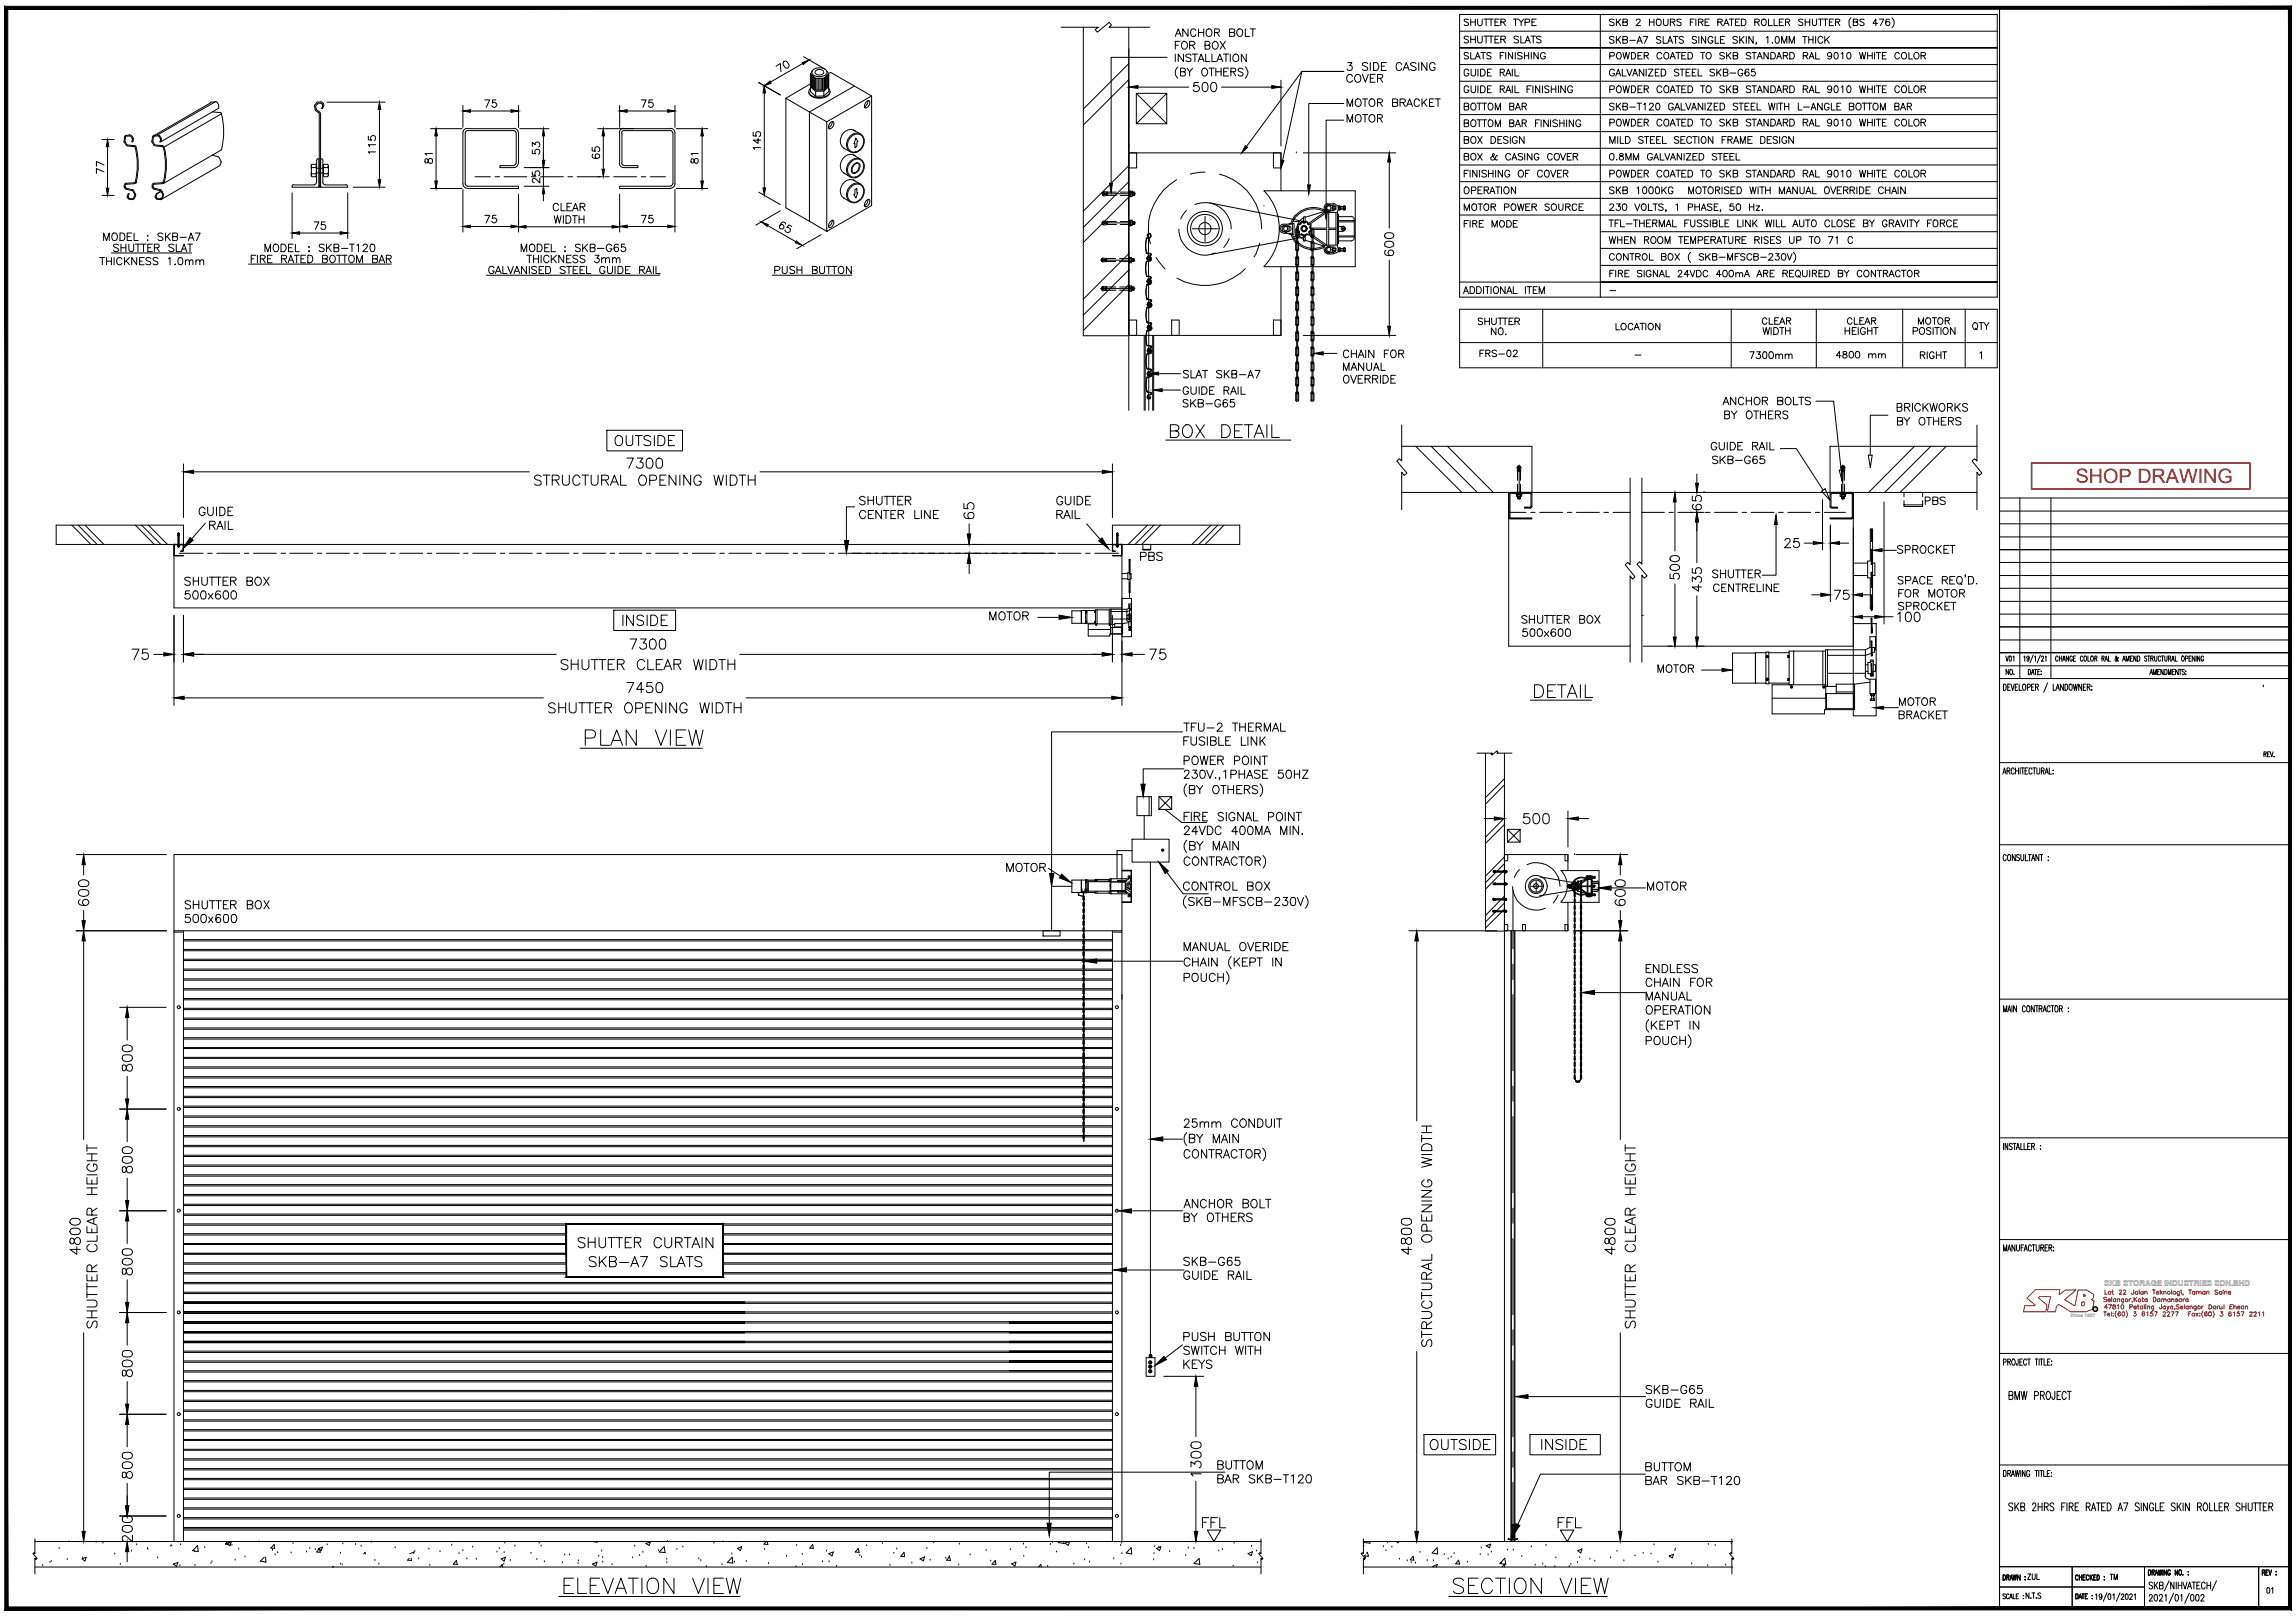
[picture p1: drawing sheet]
<svg xmlns="http://www.w3.org/2000/svg" width="297mm" height="210mm" viewBox="0 0 297 210" stroke-linecap="round" stroke-linejoin="round" font-family="sans-serif">
<defs><g id="words">
<g font-size="4.4">
<text x="154.5" y="199">FFL</text>
<text x="200.7" y="199">FFL</text>
</g>
<g font-size="4">
<text x="248.4" y="66.7">PBS</text>
<text x="146.8" y="73.7">PBS</text>
<text x="127" y="81.5">MOTOR</text>
</g>
<g font-size="3.5">
<text x="173.2" y="16.9">MOTOR</text>
<text x="191.9" y="44.5">NO.</text>
<text x="225.4" y="47.6">7300mm</text>
<text x="254.4" y="43.7">QTY</text>
<text x="272" y="205.7">TM</text>
<text x="295.3" y="207.4" transform="rotate(-90 295.3 207.4)">01</text>
</g>
<g font-size="2.6">
<text x="207.4" y="38.8">-</text>
<text x="210.6" y="47.3">-</text>
</g>
<text font-size="2.6" fill="#f00" x="268.5" y="62.5">SHOP DRAWING</text>
<text font-size="1" x="272.2" y="166.4">SKB STORAGE INDUSTRIES SDN.BHD</text>
<text font-size=".6" x="267.9" y="170.4">Since 1957</text>
<text font-size=".5" x="271" y="169.6">R</text>
</g></defs>
<!-- layer: A-_ANOTTBLK_E- -->
<path d="M258.7 1v207.1" fill="none" stroke="#000" stroke-width=".13"/>
<path d="M1 208l-.4 .3 295.5-.3zM.6 208.3l295.5-.3 .3 .3zM296.1 1.2v206.8l.3 .3zM296.1 1.2l.3-.4v207.5zM1 1.2h295.1l.3-.4zM.6 .8h295.8l-295.4 .4zM.6 .8l.4 207.2v-206.8zM.6 .8l.4 207.2-.4 .3z" fill="#000" stroke="#000" stroke-width=".13"/>
<!-- layer: E1_ANOTTBLK_E- -->
<g fill="none" stroke="#000" stroke-width=".13">
<path d="M258.7 74.5h37.5M258.7 76.1h37.5M258.7 77.8h37.5M258.7 79.5h37.5M258.7 64.4h37.5M258.7 66.1h37.5M258.7 67.8h37.5M258.7 69.5h37.5M258.7 72.8h37.5M261.3 64.4v23.4M265.3 64.4v23.4M296.2 71.1h-37.5h37.5"/>
<path d="M258.7 81.1h37.5M258.7 98.7h37.5M258.7 82.8h37.5M258.7 86.2h37.5M258.7 87.8h37.5M296.2 84.5h-37.5h37.5M258.7 109.3h37.5M258.7 129.3h37.5M258.7 147.2h37.5M258.7 175.1h37.5M258.7 160.4h37.5M258.7 189.6h37.5"/>
<path d="M258.7 205.4h18.7M258.7 202.7h37.5M268.1 202.7v5.3M277.4 202.7v5.3M292.2 202.7v5.3"/>
</g>
<!-- layer: E1_ANOTTBLK_T- -->
<g fill="none" stroke="#000" stroke-width=".13">
<path d="M259.2 88.5h.2a.54 .54 0 0 1 0 .8h-.2zM259.2 99.9h.2M259.5 84.9l.2 .7 .1-.7M259.7 99.8l.3-.1v-.2l-.1-.1h-.2v.8M259.7 88.9h.3M259.8 99.8l.2 .4M259.9 86.6v.7l-.4-.7v.7M260 86.7l.1-.1a.35 .35 0 0 1 .3 .4 .35 .35 0 0 1-.3 .3l-.1-.2zM260 84.9a.42 .42 0 0 1 0 .7l-.1-.3zM260.1 88.5h-.4v.8h.4M260.2 88.5l.2 .8 .2-.8M260.4 85l.1-.1v.7"/>
<path d="M260.5 87.2h.1M260.6 99.6l-.1-.2a.46 .46 0 0 0-.2 .7l.2 .1 .1-.2M260.7 88.9h.2M260.8 99.4v.8M260.8 99.8h.3M261.1 88.5h-.4v.8h.4M261.1 99.4v.8M261.2 88.5v.8h.4M261.4 99.4v.8M261.5 99.4h.4M261.7 88.6l.1-.1a.41 .41 0 0 1 .2 .7l-.1 .1a.5 .5 0 0 1-.2-.7zM261.7 99.4v.8"/>
<path d="M261.8 85l.1-.1v.7M262 99.8h.2M262.3 89l.3-.1 .1-.2-.2-.2h-.2v.8M262.4 99.4h-.4v.8h.4M262.4 86.6a.34 .34 0 0 1 .3 .4 .34 .34 0 0 1-.3 .3zM262.5 85.1v.2a.18 .18 0 0 1-.3-.2 .18 .18 0 0 1 .3-.1v.1a.31 .31 0 0 1-.2 .5l-.1-.2M262.8 87.3l.2-.7 .2 .7M262.8 88.9h.2M262.9 99.6l-.2-.2a.46 .46 0 0 0-.1 .7l.1 .1 .2-.2M262.9 87.1h.2M263 99.4h.4M263 84.8l-.4 1"/>
<path d="M263.2 88.5h-.4v.8h.4M263.2 99.4v.8M263.2 85l.1-.1v.7M263.2 86.6h.3M263.3 88.9h.4v-.3l-.4-.1v.8M263.3 86.6v.7M263.5 99.4v.7l.2 .1 .2-.2v-.6M263.5 88.9l.2 .4M263.6 86.9h.2M263.9 86.6h-.3v.7h.3M264 84.8l-.4 1M264.1 86.8v.1z"/>
<path d="M264.1 87.2v.1zM264.1 99.8l.3-.1v-.3h-.3v.8M264.1 85.1l.1-.2h.2v.2l-.3 .5h.3M264.3 99.8l.1 .4M264.6 85l.1-.1v.7M264.7 99.9h.2M264.9 88.4l-.5 1.2M265.1 99.4v.8h.4M265.6 99.7h.1M265.6 88.5v.8h.3M266 89.3l.2-.8 .2 .8M266.1 89h.2"/>
<path d="M266.3 85.1l-.2-.2a.37 .37 0 0 0-.2 .3 .37 .37 0 0 0 .2 .4l.2-.2M266.4 84.9v.7M266.4 85.2h.3M266.7 84.9v.7M266.9 85.6l.1-.7 .2 .7M266.9 85.3h.3M266.9 88.5v.8l-.3-.8v.8M267.2 88.5h.1a.54 .54 0 0 1 0 .8h-.1zM267.6 84.9v.7l-.3-.7v.7M267.7 88.6l.1-.1a.41 .41 0 0 1 .2 .7v.1a.5 .5 0 0 1-.3-.7zM268.1 85.1l-.1-.2a.37 .37 0 0 0-.2 .3 .37 .37 0 0 0 .2 .4l.1-.2v-.1h-.1M268.2 88.5l.2 .8 .1-.8 .1 .8 .2-.8"/>
<path d="M268.3 85.2h.2M268.5 84.9h-.2v.7h.2M269.3 88.5v.8l-.4-.8v.8M269.5 85.1l-.1-.2a.37 .37 0 0 0-.3 .3 .37 .37 0 0 0 .3 .4l.1-.2M269.5 88.9h.2M269.7 84.9a.37 .37 0 0 1 .3 .3 .37 .37 0 0 1-.3 .4 .5 .5 0 0 1 0-.7zM269.9 88.5h-.4v.8h.4M270 88.9h.3l.1-.2-.2-.2h-.2v.8M270.1 84.9v.7h.3M270.2 88.9l.2 .4M270.5 85l.1-.1a.37 .37 0 0 1 .2 .3 .37 .37 0 0 1-.2 .4l-.1-.3zM270.6 88.8h.1"/>
<path d="M270.6 89.3h.1M271 85.2h.3v-.3h-.3v.7M271.1 85.2l.2 .4M271.9 85.2h.3v-.3h-.3v.7M272.1 85.2l.1 .4M272.3 85.6l.2-.7 .2 .7M272.4 85.3h.2M272.8 84.9v.7h.2M274.1 85.2l-.1-.1-.2 .5-.2-.1v-.2l.2-.2v-.2a.55 .55 0 0 0 .2 .7l.1-.1M274.6 85.6l.2-.7 .2 .7M274.7 85.3h.2M275.1 85.6v-.7l.1 .7 .2-.7v.7"/>
<path d="M275.6 85.2h.2M275.9 84.9h-.3v.7h.3M276.3 84.9v.7l-.3-.7v.7M276.5 84.9a.34 .34 0 0 1 .4 .3 .34 .34 0 0 1-.4 .4zM277.7 85v-.1l-.3 .1 .1 .1 .2 .1a.16 .16 0 0 1 0 .3 .16 .16 0 0 1-.3-.1M277.8 84.9h.4M278 84.9v.7M278.1 87.3l.2-.7 .2 .7M278.2 87.1h.2M278.2 85.2h.3v-.3h-.3v.7M278.4 85.2l.2 .4M278.6 87.3v-.7l.2 .7 .2-.7v.7"/>
<path d="M278.8 84.9v.5l.1 .2 .1-.2v-.5M279.1 86.9h.2M279.4 86.6h-.3v.7h.3M279.5 85.1l-.1-.2a.37 .37 0 0 0-.2 .3 .37 .37 0 0 0 .2 .4l.1-.2M279.6 84.9h.3M279.8 84.9v.7M279.9 86.6v.7l-.3-.7v.7M280.1 86.6a.34 .34 0 0 1 .3 .4 .34 .34 0 0 1-.3 .3zM280.1 84.9v.5l.1 .2 .2-.2v-.5M280.5 87.3v-.7l.2 .7 .2-.7v.7M280.5 85.2h.3v-.3h-.3v.7M280.7 85.2l.1 .4"/>
<path d="M281 85.6l.1-.7 .2 .7M281 85.3h.2M281 86.9h.2M281.3 86.6h-.3v.7h.3M281.4 84.9v.7h.3M281.8 86.6v.7l-.3-.7v.7M281.9 86.6h.3M282.1 86.6v.7M282.3 85v-.1a.35 .35 0 0 1 .3 .3 .35 .35 0 0 1-.3 .4l-.1-.3zM282.6 86.7l-.2-.1-.1 .2a.3 .3 0 0 1 .3 .5h-.2l-.1-.1M282.7 85.2h.3v-.3h-.3v.7M282.8 86.8v.1z"/>
<path d="M282.8 87.2v.1zM283.2 85.2h.2M283.5 84.9h-.3v.7h.3M284 84.9v.7l-.4-.7v.7M284.1 84.9v.7M284.6 84.9v.7l-.3-.7v.7M285.1 85.1l-.1-.2a.37 .37 0 0 0-.2 .3 .37 .37 0 0 0 .2 .4l.1-.2v-.1h-.1M292.9 97.6h.3v-.3h-.3v.6M293.1 97.6l.1 .3M293.4 97.6h.1M293.7 97.3h-.3v.6h.3M293.7 97.3l.2 .6 .2-.6"/>
<path d="M294.2 97.9h.1M259.1 100.2l.2-.8 .2 .8M259.5 110.8l-.1-.2a.44 .44 0 0 0-.3 .4 .44 .44 0 0 0 .3 .4l.1-.2M259.7 110.7l.2-.1a.44 .44 0 0 1 .2 .4 .44 .44 0 0 1-.2 .4l-.2-.3zM260.7 110.6v.8l-.4-.8v.8M261.3 110.7l-.2-.1-.2 .1v.2l.4 .2-.2 .3-.2-.1M261.4 110.6v.5l.2 .3h.1l.1-.3v-.5M262 110.6v.8h.4M262.4 110.6h.4M262.6 110.6v.8M262.8 111.4l.2-.8 .3 .8M262.9 111.1h.3"/>
<path d="M263.8 110.6v.8l-.4-.8v.8M263.9 110.6h.4M264.1 110.6v.8M264.6 100.2l.2-.8 .2 .8M265 110.8h.1M265 111.3v.1zM265.6 100.1h.1M259.2 131v-.9l.2 .9 .2-.9v.9M259.7 131l.3-.9 .2 .9M259.8 130.7h.3M260.3 130.1v.9M260.9 130.1v.9l-.4-.9v.9"/>
<path d="M262 130.4l-.1-.3a.46 .46 0 0 0-.2 .8l.2 .1 .1-.2M262.3 130.2l.1-.1a.48 .48 0 0 1 .1 .9 .41 .41 0 0 1-.3-.7zM263.2 130.1v.9l-.4-.9v.9M263.3 130.1h.4M263.5 130.1v.9M263.8 130.5h.3l.1-.3-.4-.1v.9M264 130.5l.2 .5M264.3 131l.2-.9 .2 .9M264.4 130.7h.3M265.2 130.4l-.1-.3a.42 .42 0 0 0-.3 .4 .42 .42 0 0 0 .3 .5l.1-.2M265.3 130.1h.4M265.5 130.1v.9"/>
<path d="M265.9 130.2l.1-.1a.46 .46 0 0 1 .1 .9 .41 .41 0 0 1-.2-.7zM266.4 130.5h.4v-.3l-.4-.1v.9M266.6 130.5l.2 .5M267.6 130.4v.1zM267.6 130.9h.1M259.2 148v.8M259.7 148v.8l-.3-.8v.8M260.3 148.1l-.2-.1-.1 .2a.36 .36 0 0 1 .3 .5l-.2 .1-.1-.2M260.4 148h.4M260.6 148v.8M260.8 148.8l.3-.8 .2 .8M260.9 148.5h.3"/>
<path d="M261.4 148v.8h.3M261.9 148v.8h.3M262.3 148.4h.2M262.7 148h-.4v.8h.4M262.8 148.4l.4-.1v-.3h-.4v.8M263 148.4l.2 .4M264 148.2v.1zM264 148.7v.1zM259.2 176.3l.3-.1v-.3h-.3v.8M259.2 161.9v-.8l.2 .8 .2-.8v.8M259.7 176.2h.3l.1-.2-.4-.1v.8M259.7 161.9l.3-.8 .2 .8"/>
<path d="M259.8 161.6h.3M259.9 176.2l.2 .5M260.4 175.9a.42 .42 0 0 1 .3 .4 .42 .42 0 0 1-.3 .4 .54 .54 0 0 1 0-.8zM260.7 161.1v.8l-.4-.8v.8M260.9 161.1v.6l.2 .2 .2-.2v-.6M261.1 175.9v.7l-.2 .1-.1-.3M261.3 176.2h.2M261.5 161.5h.2M261.6 175.9h-.3v.8h.3M261.8 161.1h-.3v.8M261.9 161.9l.2-.8 .2 .8M261.9 161.6h.3"/>
<path d="M262.2 176l-.1-.1a.42 .42 0 0 0-.3 .4 .42 .42 0 0 0 .3 .4l.1-.2M262.3 175.9h.4M262.5 175.9v.8M262.8 161.3l-.2-.2a.47 .47 0 0 0 .1 .8l.1-.2M262.9 161.1h.4M263.1 161.1v.8M263.3 175.9h.4M263.4 161.1v.6l.2 .2 .2-.2v-.6M263.5 175.9v.8M263.8 175.9v.8M263.9 175.9h.4M264 161.5h.3l.1-.2v-.1l-.4-.1v.8"/>
<path d="M264.1 175.9v.8M264.2 161.5l.2 .4M264.4 175.9v.8h.3M264.6 161.5h.2M264.9 161.1h-.3v.8h.3M264.9 176.2h.2M265.1 161.5h.3v-.4h-.3v.8M265.2 175.9h-.3v.8h.3M265.2 161.5l.3 .4M265.4 176.1v.1zM265.4 176.6v.1zM265.6 161.4h.1z"/>
<path d="M265.6 161.9h.1zM259.2 190.3h.2a.5 .5 0 0 1 0 .8h-.2zM259.7 190.7l.4-.1v-.2l-.1-.1h-.3v.8M259.9 190.7l.2 .4M260.2 191.1l.2-.8 .2 .8M260.3 190.8h.2M260.7 190.3l.1 .8 .2-.8 .1 .8 .2-.8M261.4 190.3v.8M262 190.3v.8l-.4-.8v.8M262.6 190.5l-.1-.2a.41 .41 0 0 0-.3 .7l.1 .1h.2l.1-.3h-.1M263.3 190.3h.3M263.5 190.3v.8"/>
<path d="M263.8 190.3v.8M263.9 190.3h.4M264.1 190.3v.8M264.4 190.3v.8h.3M264.9 190.7h.2M265.2 190.3h-.3v.8h.3M265.4 190.6h.1M265.4 191h.1M259.2 203.8a.34 .34 0 0 1 .3 .3 .34 .34 0 0 1-.3 .4zM259.4 206.3h-.3l.3 .3v.3l-.3-.1M259.6 204.1h.3v-.3h-.3v.7M259.8 204.1l.1 .4"/>
<path d="M259.9 206.4l-.1-.1a.32 .32 0 0 0-.3 .2 .32 .32 0 0 0 .1 .3l.2 .1 .1-.1M260 206.9l.2-.6 .1 .6M260 204.5l.2-.7 .2 .7M260.1 204.2h.2M260.1 206.7h.2M260.4 203.8l.1 .7 .2-.7 .1 .7 .1-.7M260.5 206.3v.6h.2M260.8 206.6h.2M261.1 206.3h-.3v.6h.3M261.4 203.8v.7l-.4-.7v.7M261.8 206.5h.1M261.8 206.9h.1"/>
<path d="M262 204v.1zM262 204.4v.1zM268.5 206.3a.32 .32 0 0 1 .4 .1 .32 .32 0 0 1-.1 .4v.1h-.3zM268.8 204a.18 .18 0 0 0-.2-.2 .18 .18 0 0 0-.1 .3l.1 .3 .2 .1v-.2M268.9 206.9l.2-.6 .2 .6M269 203.8v.7M269 204.1h.3M269 206.7h.2M269.3 203.8v.7M269.4 206.3h.2M269.5 204.1h.2M269.5 206.3v.6"/>
<path d="M269.8 203.8h-.3v.7h.3M269.8 206.6h.1M270.1 206.3h-.3v.6h.3M270.2 204l-.1-.2a.37 .37 0 0 0-.2 .3 .37 .37 0 0 0 .2 .4l.1-.2M270.4 203.8v.7M270.5 204.1l.2 .4M270.7 206.5h.1M270.7 206.9h.1M270.7 203.8l-.3 .4M277.9 203.2h.2a.36 .36 0 0 1 .2 .4 .36 .36 0 0 1-.4 .2zM278.4 203.5l.3-.1v-.2h-.3v.6M278.5 203.5l.2 .3"/>
<path d="M278.8 203.8l.2-.6 .2 .6M278.9 203.6h.2M279.2 203.2l.1 .6 .2-.6 .1 .6 .1-.6M279.8 203.2v.6M280.3 203.2v.6l-.3-.6v.6M280.8 203.3l-.1-.1a.38 .38 0 0 0-.2 .6h.2l.1-.1v-.1h-.1M281.7 203.2v.6l-.3-.6v.6M282 203.2h.1a.41 .41 0 0 1-.1 .6 .55 .55 0 0 1 0-.6zM282.4 203.8h.1M283.1 203.4h.1M283.1 203.8h.1M292.7 203.5l.3-.1v-.2h-.3v.6"/>
<path d="M293.4 203.2h-.3v.6M293.5 203.2l.2 .6 .2-.6"/>
</g>
<!-- layer: TBLK -->
<path d="M262.8 59.9h28.3v3.4h-28.3z" fill="none" stroke="#f00" stroke-width=".21"/>
<!-- layer: E_VIEWPORT_TITLE BLOCK -->
<g fill="none" stroke="#000" stroke-width=".13">
<path d="M262.3 203.7h.4l-.4 .7h.4M262.5 206.1v.8l-.4-.8v.8M262.7 206.8h.1M262.9 206.1h.4M262.9 203.7l.1 .7h.2l.1-.2v-.5M263.1 206.1v.8M263.4 206.8v.1zM263.5 203.7v.7h.3M264 206.2l-.1-.1-.3 .1 .1 .2 .3 .2v.2h-.4M271.1 206.4l.2-.1v.7M271.9 206.5a.21 .21 0 0 1-.3 .2 .21 .21 0 0 1 0-.4h.1a.4 .4 0 0 1 .2 .3 .4 .4 0 0 1-.2 .4l-.1-.1M272.6 206.1l-.5 1.1"/>
<path d="M272.8 206.3h.2l.1 .1v.5l-.1 .1-.2-.1-.1-.2zM273.3 206.4l.2-.1v.7M274.3 206.1l-.5 1.1M274.4 206.4a.17 .17 0 0 1 .3-.1 .17 .17 0 0 1 0 .3l-.3 .4h.4M275 206.3h.1a.41 .41 0 0 1 0 .7l-.2-.3zM275.5 206.4l.1-.1a.2 .2 0 0 1 .2 .1 .2 .2 0 0 1 0 .2l-.3 .4h.4M276.1 206.4l.2-.1v.7M278.1 206.6v-.2a.24 .24 0 0 1 .3 .1 .24 .24 0 0 1 0 .3l-.4 .4h.5M278.5 204.9l-.2-.2-.3 .2 .1 .2 .3 .1a.23 .23 0 0 1 0 .4 .23 .23 0 0 1-.4-.1M278.7 204.7v.9M278.8 206.4l.2-.1 .1 .2v.3l-.1 .4-.3-.2v-.3zM278.9 205.1l.3 .5"/>
<path d="M279.2 204.7l-.5 .6M279.4 205.2l.4-.1v-.3l-.4-.1v.9h.4l.1-.3-.2-.1M279.4 206.6v-.2a.24 .24 0 0 1 .4 .1 .24 .24 0 0 1-.1 .3l-.4 .4h.5M280.1 206.5l.1-.2v.9M280.6 204.6l-.6 1.3M281.2 206.2l-.6 1.3M281.2 204.7v.9l-.4-.9v.9M281.5 206.4v-.1a.45 .45 0 0 1 .3 .5 .45 .45 0 0 1-.3 .4l-.1-.4zM281.5 204.7v.9M281.8 204.7v.9M281.8 205.2h.5M282.1 206.5l.2-.2v.9"/>
<path d="M282.3 204.7v.9M282.4 204.7l.3 .9 .2-.9M283 205.6l.3-.9 .2 .9M283.1 205.3h.3M283.2 206.2l-.6 1.3M283.5 206.4l.2-.1 .1 .2v.5l-.1 .2-.3-.2v-.5zM283.6 204.7h.4M283.8 204.7v.9M284.1 206.4h.3l.1 .1v.5l-.2 .2h-.2v-.2zM284.2 205.2h.3M284.6 204.7h-.4v.9h.4M284.7 206.6l.1-.3 .3 .1v.2l-.4 .6h.4"/>
<path d="M285.3 204.9a.24 .24 0 0 0-.3-.2 .24 .24 0 0 0-.2 .4v.2a.24 .24 0 0 0 .2 .3 .24 .24 0 0 0 .3-.2M285.5 205.2h.5M285.5 204.7v.9M286 204.7v.9M286.8 204.6l-.6 1.3"/>
</g>
<!-- layer: 0 -->
<g fill="none" stroke="#000" stroke-width=".13">
<path d="M107.5 15.9l.3-.2a.65 .65 0 0 1-.5 1 .62 .62 0 0 1 .2-.8zM107.7 15.7l-.1 .5-.4 .3M112.1 13.1l.4-.1a.65 .65 0 0 1-.6 1 .62 .62 0 0 1 .2-.9zM112.3 13l-.1 .5-.4 .3M146 10.4v8.6M147.2 11.3h6.6M155.1 10.7h-.6l-.1 .5a.43 .43 0 0 1 .7-.1 .43 .43 0 0 1-.1 .7 .43 .43 0 0 1-.6-.2M155.7 10.7a.41 .41 0 0 1 .5 .2 .81 .81 0 0 1-.3 1h-.1a.81 .81 0 0 1-.1-1.2zM156.8 10.7a.39 .39 0 0 1 .5 .2 .63 .63 0 0 1-.3 1 .77 .77 0 0 1-.2-1.2zM158 11.3h6.5M165.7 10.4v8.5M168.6 19.8h12"/>
<path d="M107.5 28.6l.3-.1a.65 .65 0 0 1-.5 .9 .62 .62 0 0 1 .2-.8zM107.7 28.5l-.1 .5-.4 .3M112.1 25.9l.4-.1a.65 .65 0 0 1-.6 .9 .62 .62 0 0 1 .2-.8zM112.3 25.8l-.1 .5-.4 .3M142.5 33.5v.3M142.5 37.2v.3M142.6 33.5h.1M142.6 33.5l.2 .1M142.6 37.1h-.1v.1l.3 .1M142.6 33.5h-.1h.1M142.8 37.4l-.3 .1 .1 .1M142.8 37.3v.1v-.1"/>
<path d="M142.8 33.8v-.2v.1l-.3 .1h.1M143.1 37.3l-.5-.1v-.1h.6v.2M143.1 33.6l-.5-.1v-.1l.6 .1v.1M143.1 33.5v.1M143.1 33.7v.1M143.1 37.1v.2M143.1 37.4v.2M143.1 37.4h.1M143.1 37.3h.1M143.1 33.7h.1M143.1 33.6h.1M143.1 37.4v.2h1.2"/>
<path d="M143.1 33.7v.1h1.2M143.2 37.3v.3h-.6v-.2h.5M143.2 37.1v.5M143.2 33.6v.2l-.6 .1v-.1l.5-.1M143.2 33.5v.3M144.3 37.1h-1.2l.1 .5v-.5l-.1 .2M144.3 33.5h-1.2l.1 .3v-.3l-.1 .1M144.9 37.1h1.1v.5h-1.1M144.9 33.5h1.1v.3h-1.1M146 37h.1v.7h-.1zM146 33.3h.1v.7h-.1zM146 37.3l.1 .1"/>
<path d="M146 33.6l.1 .2M146 33.6l.1 .1M146.1 37l.1 .7zM146.1 33.3l.1 .7zM146.4 37.2v.3M146.4 33.5v.3M146.4 37.1l.3 .1v.3l-.3 .1M146.4 33.5h.3v.3h-.3M146.4 33.4v.5M146.4 37.1v.5M146.5 33.5v.3v-.3M146.5 37.1v.5"/>
<path d="M146.5 33.5v.3M146.5 37.2v.3M146.6 33.5v.3M146.6 37.2v.3M146.6 37.1v.5M146.7 33.5v.3M146.7 37.2v.3M179.2 31.4a.77 .77 0 0 1 1.1 .2v.1a.77 .77 0 0 1-1.1 .1zM179.2 30.3a.77 .77 0 0 1 1.1 .2 .65 .65 0 0 1-.5 .4 .65 .65 0 0 1-.7-.4zM179.3 32.4a.36 .36 0 0 0-.1 .5 .9 .9 0 0 0 1 0 .36 .36 0 0 0-.1-.5 .36 .36 0 0 0-.5 .2 .36 .36 0 0 0 .3 .5M179.7 21v8.5M179.7 33.7v8.5"/>
<path d="M168.6 43.4h12M230.3 58.1h2.1l3.5 5.3M234.9 51.9h2.3l1 8.9M244.2 53.7h-2.2v5.2M146.5 108.6h4.7v3h-4.7zM150.4 110l.1 .1zM193.2 116.3v.1M193.2 117.9v.1M193.2 118h.1M193.2 117.9h.1M193.2 116.3h.1M193.2 116.4h.1"/>
<path d="M193.3 117.9h.1M193.3 116.4l-.1 .1M193.3 116.3v.1v-.1M193.3 118h-.1M193.4 117.9v.1h-.2h.2M193.4 117.9l-.2-.1 .2 .1M193.4 117.9v-.1v.2M193.4 118h.1M193.4 117.9h.1M193.4 117.9v.1v-.1h1.2v.1h-1.2M193.4 116.4v.1h-.2v-.1h.2M193.4 116.3v.1l-.2-.1h.2v.1"/>
<path d="M193.4 116.4v-.1v.2M193.4 116.4h.1M193.4 116.3v.2v-.2h1.2v.2h-1.2M193.4 116.3v.1M193.4 116.4v.1M194.6 117.8l.1 .3zM194.6 116.3l.1 .3zM194.6 116.3v.1M194.7 118h.1M194.7 117.8v.3v-.3M194.7 116.3v.3v-.3M194.8 117.9h.1v.1h-.1z"/>
<path d="M194.8 116.3v.2h.1v-.2M194.8 116.3v.2M194.8 117.8v.2M194.8 116.3h.1M194.8 117.9v.1v-.1M194.8 116.3v.2v-.2M194.8 117.9v.1M194.9 117.9v.1zM194.9 116.3v.2zM296.2 202.7v5.4h-6.7"/>
<circle cx="150.4" cy="110" r=".15"/>
<circle cx="150.4" cy="110" r=".06"/>
<circle cx="271.1" cy="169.4" r=".32"/>
<circle cx="271.1" cy="169.4" r=".28"/>
</g>
<!-- layer: 1 -->
<g fill="none" stroke="#f00" stroke-width=".13">
<path d="M272.1 169.8h.4M272.3 166.9v.6h.3M272.3 169.8v.5M272.5 168l-.1-.1-.3 .1 .1 .1 .3 .1v.2l-.1 .1-.3-.1M272.6 170.1h.4a.17 .17 0 0 0-.3-.1 .17 .17 0 0 0 0 .3h.2l.1-.1M272.7 169.2h-.5l.3-.4v.6M272.7 168.2h.3a.17 .17 0 0 0-.1-.1 .17 .17 0 0 0-.2 .1l.1 .3 .2-.1M272.8 168.8h.4l-.3 .6M273.2 169.8v.5M273.2 167.1h.2M273.2 167.9v.6M273.3 166.9v.5l.2 .1"/>
<path d="M273.4 169.9h.1M273.4 170.3h.1M273.4 168.9l-.1 .1 .2 .1a.16 .16 0 0 1 .2 .2 .16 .16 0 0 1-.2 .1l-.2-.1v-.1l.4-.3-.2-.1zM273.7 168.2a.17 .17 0 0 0-.2-.1 .17 .17 0 0 0 0 .3 .17 .17 0 0 0 .2 0M273.7 168.1v.4M273.8 169.6a.61 .61 0 0 0 0 .9M273.9 168.2l.2-.1h.1v.4M273.9 168.9l.2-.1v.6M273.9 168.1v.4M274.2 167.1l.1-.2 .2 .1v.1l-.4 .4h.4M274.3 169.9l-.1-.1a.29 .29 0 0 0-.2 .2 .29 .29 0 0 0 .2 .3h.1a.17 .17 0 0 0 0-.3 .18 .18 0 0 0-.3 .2M274.4 168.9l.2-.1a.28 .28 0 0 1 .2 .3 .28 .28 0 0 1-.2 .3h-.1l-.1-.2z"/>
<path d="M274.6 169.8a.26 .26 0 0 1 .3 .2 .26 .26 0 0 1-.3 .3l-.1-.2zM274.7 167.1l.1-.2 .2 .2-.3 .4h.4M274.7 168.1v.5h-.2M274.7 168.2a.17 .17 0 0 0-.2-.1 .17 .17 0 0 0 0 .3 .17 .17 0 0 0 .2 0M275.1 169.6a.61 .61 0 0 1 0 .9M275.4 168.1v.4M275.5 169.1h.4v-.2l-.4-.1v.6M275.7 168.1l-.3 .1M275.9 168.4l-.1 .1M276 166.9v.5l-.2 .1-.1-.2M276 169.8h.3l-.1 .2a.17 .17 0 0 1 .2 .1 .17 .17 0 0 1-.2 .2l-.2-.1M276 169.2l.4-.1a.18 .18 0 0 0-.3 0 .18 .18 0 0 0 0 .3 .18 .18 0 0 0 .3-.1"/>
<path d="M276.1 167.9v.6M276.2 168.1l.3 .4M276.5 167.9l-.4 .3M276.5 169h.2M276.5 167.2a.19 .19 0 0 0-.2-.1 .19 .19 0 0 0-.1 .3 .19 .19 0 0 0 .3 .1v-.1M276.5 167.1v.4M276.6 168.8v.5l.1 .1M276.8 166.9v.6M277.1 168.1h.2M277.2 167.9v.4l.1 .2M277.2 169.1a.17 .17 0 0 0-.3 0 .17 .17 0 0 0 0 .2 .17 .17 0 0 0 .3 0M277.2 169v.4"/>
<path d="M277.3 167.2a.19 .19 0 0 0-.3-.1 .19 .19 0 0 0-.1 .3 .19 .19 0 0 0 .3 .1l.1-.1M277.3 167.1v.4M277.4 168.8v.6M277.4 169.9v-.1h-.1a.31 .31 0 0 0-.2 .3 .31 .31 0 0 0 .2 .2 .17 .17 0 0 0 .1-.2 .17 .17 0 0 0-.3 0v.1M277.5 167.2l.2-.1 .1 .4M277.5 167.1v.4M277.6 168.9h.1M277.6 169.1v.3M277.7 169.9l.2-.1v.5M277.8 168.2a.17 .17 0 0 0-.3-.1 .17 .17 0 0 0 0 .3 .17 .17 0 0 0 .3 0M277.8 168.1v.4M277.8 169.1l.2-.1 .1 .1v.3"/>
<path d="M277.8 169v.4M278.5 166.9h.3M278.5 169.8h-.3v.2a.2 .2 0 0 1 .3 0 .2 .2 0 0 1-.1 .3 .2 .2 0 0 1-.2-.1M278.6 167.9a.3 .3 0 0 1 .3 .3 .3 .3 0 0 1-.3 .3zM278.6 169v.5l-.1 .1h-.1M278.6 169.1a.18 .18 0 0 0-.2 0 .18 .18 0 0 0-.1 .2l.1 .1 .2-.1M278.7 166.9v.6M278.7 169.8h.4l-.3 .5M279 167.3h.3v-.1a.18 .18 0 0 0-.3 0 .18 .18 0 0 0 0 .2v.1l.3-.1M279.4 168.2a.19 .19 0 0 0-.2-.1 .19 .19 0 0 0 0 .3 .19 .19 0 0 0 .2 0M279.4 168.1v.4M279.5 166.9v.6"/>
<path d="M279.6 167.3l.2 .2M279.6 168.2l.3-.1v.4M279.6 168.8v.6h-.2v-.2M279.6 168.1v.4M279.7 167.1l-.2 .3M279.9 169.9v-.1h.2v.2l-.3 .3h.4M279.9 167.2l.2-.1 .1 .4M279.9 168.2l.2-.1 .1 .4M279.9 167.1v.4M280.1 169.1a.19 .19 0 0 0-.2 0 .19 .19 0 0 0 0 .2 .19 .19 0 0 0 .2 0M280.1 169v.4M280.3 169l.2 .4 .1-.4"/>
<path d="M280.4 169.9v-.1h.3v.1l-.3 .4h.3M280.5 169.4l-.2 .2M280.7 168.2a.19 .19 0 0 0-.2-.1 .19 .19 0 0 0 0 .3 .19 .19 0 0 0 .2 0M280.7 168.1v.4M280.9 169.8h.3l-.2 .5M281 168.2l.2-.1v.4M281 166.9v.6M281 168.1v.4M281.1 169.1a.18 .18 0 0 0-.3 0 .18 .18 0 0 0 0 .2l.1 .1 .2-.1M281.1 169v.4M281.4 169.4h-.1h.1l-.1 .1M281.4 169.8h.4l-.3 .5"/>
<path d="M281.8 168.2l-.2-.1h-.1v.1l.3 .1-.2 .2-.1-.1M281.9 168.9l-.1-.1-.3 .1 .1 .2 .3 .1v.2h-.3l-.1-.1M282 167.1v.5l-.2 .1h-.1M282 167.2a.19 .19 0 0 0-.3 0 .19 .19 0 0 0 0 .2 .19 .19 0 0 0 .3 0M282.1 169.2h.3v-.1a.18 .18 0 0 0-.3 0 .18 .18 0 0 0 0 .2l.1 .1 .2-.1M282.1 167h.1M282.2 167.1v.4M282.2 168.2a.19 .19 0 0 0-.3-.1 .19 .19 0 0 0 0 .3 .19 .19 0 0 0 .3 0M282.2 168.1v.4M282.4 167.5v.1M282.4 168.1v.4M282.6 168.8v.6"/>
<path d="M282.6 168.1l-.2 .1M283.1 168.2a.17 .17 0 0 0-.3-.1 .17 .17 0 0 0 0 .3 .17 .17 0 0 0 .3 0M283.1 168.1v.4M283.1 169.1a.19 .19 0 0 0-.3 0 .19 .19 0 0 0 0 .2 .19 .19 0 0 0 .3 0M283.1 170h.2M283.1 169v.4M283.2 166.9h.3M283.3 169.1l.2-.1 .1 .4M283.3 166.9v.6M283.3 169v.4M283.4 169.8h-.3v.5M283.9 170a.19 .19 0 0 0-.3 0 .19 .19 0 0 0 0 .3 .19 .19 0 0 0 .3-.1"/>
<path d="M283.9 169.9v.4M284 167.2a.19 .19 0 0 0-.3 0 .19 .19 0 0 0 0 .2 .19 .19 0 0 0 .3 0M284 167.1v.4M284.1 169.9l.3 .4M284.1 169v.5l-.1 .1h-.1M284.1 169.1a.19 .19 0 0 0-.2 0 .19 .19 0 0 0 0 .2 .19 .19 0 0 0 .2 0M284.2 167.2l.2-.1 .1 .4M284.2 167.1v.4M284.4 169.9l-.3 .4M284.5 167.2l.2-.1 .1 .4M284.6 169.9h.1M284.6 170.3h.1"/>
<path d="M284.8 169v.4M285 169.6a.61 .61 0 0 0 0 .9M285.1 169l-.3 .2M285.3 167.2a.19 .19 0 0 0-.3 0 .19 .19 0 0 0 0 .2 .19 .19 0 0 0 .3 0M285.3 167.1v.4M285.5 167.2l.1-.1h.2v.4M285.5 167.1v.4M285.5 169.9l-.1-.1a.29 .29 0 0 0-.2 .2 .29 .29 0 0 0 .2 .3l.2-.1-.1-.2h-.2l-.1 .2M285.7 169.9l.1-.1a.26 .26 0 0 1 .3 .2 .26 .26 0 0 1-.3 .3l-.1-.1zM285.8 168.8h.1a.28 .28 0 0 1 .3 .3 .28 .28 0 0 1-.3 .3h-.1zM286.3 169.6a.61 .61 0 0 1 0 .9M286.6 169.1a.17 .17 0 0 0-.2 0 .17 .17 0 0 0 0 .2 .17 .17 0 0 0 .2 0"/>
<path d="M286.6 169v.4M286.8 169v.4M286.9 167l-.1-.1-.3 .1 .1 .2 .3 .1v.2h-.3l-.1-.1M287 169l-.2 .2M287.2 169v.4h.2l.1-.1M287.3 169.8h.3l-.2 .2a.17 .17 0 0 1 .2 .1 .17 .17 0 0 1-.2 .2h-.2v-.1M287.4 167.2a.18 .18 0 0 0-.3 0 .18 .18 0 0 0 0 .2l.1 .1 .2-.1M287.4 167.1v.4M287.5 169v.4M287.6 167h.1M287.6 167.1v.4M287.7 168.8v.6"/>
<path d="M287.8 167.2l.3-.1v.4M287.8 167.1v.4M288.5 169.1h.2M288.6 167.2l-.1-.1-.2 .1 .3 .2v.1h-.2l-.1-.1M288.7 169.9l-.1-.1a.29 .29 0 0 0-.3 .2 .29 .29 0 0 0 .2 .3 .18 .18 0 0 0 .2-.2 .18 .18 0 0 0-.2-.1 .18 .18 0 0 0-.2 .2M288.8 168.8h-.3v.6h.3M288.9 169.9l.2-.1v.5M289 169.1l.2-.1 .1 .4M289 168.8v.6M289.7 169.8h-.2l-.1 .2a.2 .2 0 0 1 .3 0 .2 .2 0 0 1 0 .3 .2 .2 0 0 1-.3-.1M289.8 169.1l-.1-.1-.2 .1 .3 .1v.2h-.3v-.1M289.9 169.8h.4l-.2 .5"/>
<path d="M290.3 169.1a.19 .19 0 0 0-.3 0 .19 .19 0 0 0 0 .2 .19 .19 0 0 0 .3 0M290.3 169v.4M290.5 169.1l.2-.1 .1 .4M290.5 169v.4M291.1 169.9v-.1h.3v.2l-.4 .3h.4M291.6 169.9a.16 .16 0 0 1 .2-.1 .16 .16 0 0 1 .1 .2l-.3 .3h.4M292.2 169.9l.1-.1v.5M292.7 169.9l.1-.1v.5"/>
<circle cx="272.9" cy="167.3" r=".19"/>
<circle cx="275.1" cy="168.3" r=".19"/>
<circle cx="276.8" cy="168.3" r=".19"/>
<circle cx="280.6" cy="167.3" r=".19"/>
<circle cx="281.3" cy="167.3" r=".19"/>
<circle cx="284.5" cy="169.2" r=".19"/>
</g>
<!-- layer: 0 -->
<path d="M263.3 166.9h3.2l-.1 .7 .8-.7h1.4l-1.5 1.3 1.2 .7h.2l.3-2h1.2l.9 .6-.1 .5-.2 .2 .3 .2-.2 1-.8 .4h-2l-1.6-1-.2 .3-.2 .7h-1l.4-2h-1.5l-.1 .2 1.1 .9-.1 .9h-2.9l.1-.8h1.4v-.1l-1.1-.9zM269.3 168.6l.2-.1 .2 .1M269.4 168.6l-.1 .4h.3l.1-.4M269.6 167.5l.2 .2-.2 .1z" fill="none" stroke="#f00" stroke-width=".13"/>
<!-- layer: TBLK -->
<g fill="none" stroke="#000" stroke-width=".13">
<path d="M259.9 180.6l.5-.1v-.4h-.5v1l.5-.1v-.3l-.1-.1M260.4 194.7a.25 .25 0 0 0-.4-.2 .25 .25 0 0 0 0 .4l.4 .2v.3l-.2 .1-.3-.1M260.7 181.1v-1l.3 1 .3-1v1M260.7 194.5v1M260.8 194.9l.4 .6M261.2 194.5l-.5 .7M261.4 195h.3l.2-.1v-.3l-.2-.1h-.3v1l.5-.1v-.2l-.2-.2M261.5 180.1l.2 1 .2-1 .1 1 .2-1M263 194.7l.1-.2h.2l.1 .2-.5 .8h.5M263.2 180.6h.3a.28 .28 0 0 0 .2-.3 .28 .28 0 0 0-.2-.2h-.3v1M263.7 194.5v1M263.7 195h.5"/>
<path d="M264 180.6l.4-.1 .1-.2-.2-.2h-.3v1M264.2 194.5v1M264.2 180.6l.3 .5M264.5 195h.3l.2-.1-.1-.4h-.4v1M264.7 195l.3 .5M264.9 180.1a.56 .56 0 0 1 .4 .4 .56 .56 0 0 1-.2 .5v.1a.56 .56 0 0 1-.3-.9zM265.7 194.7l-.2-.2h-.2l-.1 .2 .5 .4v.3l-.2 .1-.3-.1M265.8 180.1v.8l-.1 .2-.2-.1v-.3M266.1 180.6h.3M266.6 180.1h-.5v1h.5M266.7 195h.3M267.2 194.5h-.5v1"/>
<path d="M267.3 180.3l-.1-.2a.56 .56 0 0 0-.3 .8l.1 .2h.2l.1-.2M267.4 194.5v1M267.4 180.1h.6M267.7 195h.3l.2-.1-.1-.4h-.4v1M267.7 180.1v1M268 195l.2 .5M268.5 195h.3M268.9 194.5h-.4v1h.4M269.9 195h.3l.2-.1-.1-.4h-.4v1M270.2 195l.2 .5M270.6 195.5l.2-1 .3 1M270.7 195.2h.3"/>
<path d="M271.2 194.5h.5M271.5 194.5v1M271.9 195h.3M272.4 194.5h-.5v1h.5M272.6 194.5a.54 .54 0 0 1 .5 .4 .54 .54 0 0 1-.1 .6h-.4zM274 195.5l.3-1 .3 1M274.1 195.2h.4M274.7 194.5h.6l-.4 1M276.8 194.7a.3 .3 0 0 0-.5-.2v.4l.4 .2 .1 .3a.3 .3 0 0 1-.5 0M277 194.5v1M277.8 194.5v1l-.5-1v1M278.6 194.7l-.1-.2h-.2a.69 .69 0 0 0 0 1l.3-.1v-.3h-.2"/>
<path d="M278.9 194.5v1h.4M279.5 195h.3M280 194.5h-.5v1h.5M281.4 194.7l-.2-.2h-.2l-.1 .2 .1 .1 .4 .3v.3l-.2 .1-.3-.1M281.7 194.5v1M281.8 194.9l.4 .6M282.2 194.5l-.5 .7M282.4 194.5v1M283.2 194.5v1l-.5-1v1M284.3 195h.3l.2-.1-.1-.4h-.4v1M284.6 195l.2 .5M285.2 194.5a.56 .56 0 0 1 .4 .4 .56 .56 0 0 1-.2 .6 .56 .56 0 0 1-.4-.4 .56 .56 0 0 1 .2-.6z"/>
<path d="M285.9 194.5v1h.4M286.5 194.5v1h.4M287.1 195h.3M287.6 194.5h-.5v1h.5M287.8 195h.3l.2-.1-.1-.4h-.4v1M288.1 195l.2 .5M289.8 194.7l-.2-.2h-.2l-.1 .2 .5 .4v.3l-.2 .1-.3-.1M290.1 195h.5M290.1 194.5v1M290.6 194.5v1M290.9 194.5v.7v.3h.2l.2-.1 .1-.9M291.5 194.5h.5"/>
<path d="M291.8 194.5v1M292.1 194.5h.5M292.4 194.5v1M292.8 195h.3M293.3 194.5h-.5v1h.5M293.5 195h.3l.2-.1-.1-.4h-.4v1M293.8 195l.2 .5"/>
</g>
<!-- layer: DIMENSION -->
<g fill="none" stroke="#000" stroke-width=".13">
<path d="M13.2 18h1.6M13.9 19v5.4M42.3 13.2h7.5M47.7 17.6v.5h.4a.33 .33 0 0 1 0-.5 .33 .33 0 0 1 .5 .1 .33 .33 0 0 1-.2 .5M48.6 19.7h-.9l.1 .2M48.6 18.7h-.9l.1 .3M49.1 14.2v9.1M55.7 16.7h4.1M56 19.9h-1l.2 .2M56.4 17.6v5.8M59.9 13.6v2.9M60.9 14.4h5.2"/>
<path d="M62.7 12.9h.7l-.5 1M64.2 12.9h-.5v.4a.35 .35 0 0 1 .5 .1 .35 .35 0 0 1-.1 .5 .35 .35 0 0 1-.5-.2M67.1 13.6v2.9M67.3 16.7h3.7M68.9 19.4v.5h.4a.34 .34 0 0 1 0-.5 .34 .34 0 0 1 .5 .1 .34 .34 0 0 1-.1 .5M68.9 18.9v-.5l.3 .3a.3 .3 0 0 1 .3-.3 .3 .3 0 0 1 .3 .3v.2l-.1 .1M70.3 17.6v3.2M76.6 19.1v.4l.4 .1a.33 .33 0 0 1 0-.5 .33 .33 0 0 1 .5 0 .33 .33 0 0 1-.1 .5M76.7 20a.34 .34 0 0 0 .1 .5h.2a.4 .4 0 0 0 .6-.3 .3 .3 0 0 0-.3-.3 .3 .3 0 0 0-.3 .3 .3 .3 0 0 0 .2 .3M77.3 16.7h4.6M78 17.6v4.3M80.2 13.6v2.9"/>
<path d="M81.1 14.4h5.3M83 12.9h.6l-.4 1M84.4 12.9h-.4l-.1 .4a.33 .33 0 0 1 .5 0 .33 .33 0 0 1 0 .5 .33 .33 0 0 1-.5-.1M87.3 13.6v2.9M87.5 16.7h4.1M90.3 19.9h-.9l.2 .2M90.8 17.6v5.8M97.4 17.1v.5h.5a.33 .33 0 0 1-.1-.5 .33 .33 0 0 1 .5 .1 .33 .33 0 0 1-.1 .5M98.1 17.9v.7l-.7-.5h1M98.2 10.7l2.8 1.6M98.4 19.1h-1l.2 .3M98.9 12v12.3"/>
<path d="M100.4 8.6l.6-.4v1.1M101.4 8l.1-.1a.52 .52 0 0 1 .5 .3 .52 .52 0 0 1-.1 .6h-.3l-.2-.3-.1-.3zM103.8 8.2l-4.1 2.4M104 7.3l2.8 1.6M104.8 11.9l.7 .6 1.1-.1 .6-.5M106.5 8.9a1.3 1.3 0 0 0-1.5 .4 .69 .69 0 0 0 .8 .6 1.11 1.11 0 0 0 1.2-.5v-.2l-.2-.2-.2-.1M106.6 9.2a.64 .64 0 0 0-1.2 .2 .65 .65 0 0 0 1.2 0M107.1 11.1l.1 .1-.6 .6h-1.1l-.7-.6h.1M107.2 11.4l.2 .3a.82 .82 0 0 1-.8 .9 1.7 1.7 0 0 1-1.9-.6v-.3l.1-.2M107.2 11.1l-.6 .6h-1.1l-.7-.6M107.2 9.5l-.6 .6h-1.1l-.7-.5M107.4 11.9a1.16 1.16 0 0 1-1.4 .8 1.16 1.16 0 0 1-1.4-.8"/>
<path d="M13.2 25.3h1.6M13.4 22.2l-.9-.4v.7M13.4 21.4l-.9-.5v.6M37.8 24.9v6M38.8 30.2h5.2M40.6 28.7h.7l-.5 1M42.1 28.7h-.5v.4a.33 .33 0 0 1 .5 0 .33 .33 0 0 1-.1 .5 .33 .33 0 0 1-.5-.1M45 24.9v6M45.7 24.2h4.1M55 20.6a.31 .31 0 0 0 0 .3 .31 .31 0 0 0 .2 .2l.2-.5 .2-.1a.31 .31 0 0 1 .4 .4 .31 .31 0 0 1-.6 .1l-.1-.4zM55.7 24.4h4.1M59.9 24.5v5.5"/>
<path d="M60.9 29.3h5.2M62.7 27.9h.7l-.5 .9M64.2 27.9h-.5v.4a.35 .35 0 0 1 .5 0 .35 .35 0 0 1-.1 .5 .35 .35 0 0 1-.5-.2M67.1 25.1v4.9M67.8 21.7h3.2M67.8 24.1h3.2M68.1 29.4h11.1M68.9 22.2v.5h.4a.34 .34 0 0 1 0-.5 .34 .34 0 0 1 .5 0 .34 .34 0 0 1-.1 .5M69.8 23v.7l-.6-.6-.3 .1v.3l.2 .1M70.3 21.7v2.4M70.3 25.1v.9M71.7 27.9l.2 1 .2-1 .3 1 .2-1"/>
<path d="M72.2 26.6v-.1a.39 .39 0 0 0-.5-.1 .39 .39 0 0 0-.1 .5l.1 .2 .1 .2 .3-.1 .1-.1M72.6 26.3v1h.5M72.9 27.9v1M73.2 27.9h.4a.54 .54 0 0 1 .3 .5 .54 .54 0 0 1-.3 .5h-.4zM73.3 26.8h.4M73.9 26.3h-.6v1h.6M74.1 27.3l.4-1 .3 1M74.1 27.9h.6M74.2 27h.5M74.4 27.9v1M74.9 27.9v1M74.9 28.4h.7"/>
<path d="M75 26.8l.6-.1 .1-.2-.2-.2h-.5v1M75.3 26.8l.4 .5M75.6 27.9v1M77.3 22.9h.6M80.2 25.1v4.9M81.1 29.3h5.3M83 27.9h.6l-.4 .9M84.4 27.9h-.4l-.1 .4a.33 .33 0 0 1 .5 0 .33 .33 0 0 1 0 .5 .33 .33 0 0 1-.5-.2M87.3 24.5v5.5M87.5 24.4h4.1M89.4 20.6a.31 .31 0 0 0 .2 .5l.4-.6a.3 .3 0 0 1 .3 .4 .3 .3 0 0 1-.4 .2l-.1-.4-.2-.2zM98.2 24.9l2.8 1.6"/>
<path d="M99.3 29.2l3.7 2.1M101 27.3l-3.2 1.8M101.6 29v-.1a.3 .3 0 0 0-.4-.1l-.2 .2a.41 .41 0 0 0 0 .6h.2a.29 .29 0 0 0 .2-.3 .29 .29 0 0 0-.4-.2l-.1 .1M102.4 29.3l-.3-.2-.3 .3a.34 .34 0 0 1 .5 .3 .34 .34 0 0 1-.3 .4 .34 .34 0 0 1-.4-.4M106.2 30.4l-3.1 1.8M167 28.9h.2M167.6 33.4v.8l.2 .2M167.6 31.4v.9M167.6 35.3v.9M167.6 39.2v.9M167.6 30.6l.2 .2M167.6 32.3l.2 .2"/>
<path d="M167.6 36.2l.2 .2M167.6 38.1l.2 .2M167.8 32.4v1.9h.1M167.8 34.3v5.8M167.8 30.6h.1M167.8 31.4h.1M167.8 30.4h.1v1.1M167.8 33.4h.1M167.8 32.3h.1v1.1M167.8 32.3h.1M167.8 37.3h.1M167.8 29.5l-.2 .2v.9"/>
<path d="M167.8 31.2l-.2 .2M167.8 33.2l-.2 .2M167.8 35.1l-.2 .2M167.8 37.1l-.2 .1v1M167.8 39l-.2 .2M167.8 29.7v2.6M167.8 33.3v.1M167.8 35.3h.1M167.8 36.2v-.1l.1 .1M167.8 37.2h.1M167.8 38.2v-.1l.1 .1M167.8 39.1v.1"/>
<path d="M167.9 29.7h.1M167.9 31.4h.1M167.9 33.3v.1M167.9 35.3h.1M167.9 37.2h.1M167.9 39.1v.1M167.9 29.5l.1 .2v.9M167.9 31.2l.1 .2M167.9 33.2l.1 .2M167.9 35.1l.1 .2M167.9 37.1l.1 .1v1M167.9 39l.1 .2"/>
<path d="M167.9 34.3v1h-.1M167.9 38.2v1h-.1M167.9 36.2v1.1M167.9 30.6h.1M167.9 32.3h.1M167.9 34.2v.1M167.9 29.7v.9M167.9 31.4v.9M167.9 33.4v.9M167.9 35.3v.9M167.9 37.3v.9M167.9 39.2v.9"/>
<path d="M168 33.4v.8l-.1 .2M168 31.4v.9M168 35.3v.9M168 39.2v.9M168 30.6l-.1 .2M168 32.3l-.1 .2M168 36.2l-.1 .2M168 38.1l-.1 .2M169.6 30.6l.1 .2M169.6 32.3l.1 .2M169.6 34.2l.1 .2M169.6 36.2l.1 .2"/>
<path d="M169.6 38.1l.1 .2M169.6 29.7v.9M169.6 31.4v.9M169.6 33.4v.9M169.6 35.3v.9M169.6 37.3v.9M169.6 39.2v.9M169.7 30.4h.1M169.7 32.3h.1M169.7 35.3h.1M169.7 37.3h.1M169.7 39.2h.1"/>
<path d="M169.7 35.3v.9l.1-.1v.1M169.7 39.2v.9M169.7 29.5l-.1 .2M169.7 31.2l-.1 .2M169.7 33.2l-.1 .2M169.7 35.1l-.1 .2M169.7 37.1l-.1 .1M169.7 39l-.1 .2M169.7 29.7v.9M169.7 31.4h.1M169.7 33.3v.1M169.7 37.2v1l.1-.1v.1"/>
<path d="M169.7 39.1v.1M169.7 30.4v1.1M169.7 32.4v1M169.7 34.3v1.1M169.7 36.2v1.1M169.7 38.2v1M169.8 29.7h.1M169.8 31.4h.1M169.8 33.3v.1M169.8 35.3h.1M169.8 37.2h.1M169.8 39.1v.1"/>
<path d="M169.8 29.5l.2 .2M169.8 31.2l.2 .2M169.8 33.2l.2 .2M169.8 35.1l.2 .2M169.8 37.1l.2 .1M169.8 39l.2 .2M169.8 30.6h.1M169.8 31.4h-.1v.9M169.8 33.4h-.1v.9h.1M169.8 32.3h.1M169.8 34.2v.1M169.9 29.7v2.6"/>
<path d="M169.9 32.4v1.9M169.9 34.3v5.8M170 30.6l-.2 .2M170 32.3l-.2 .2M170 34.2l-.2 .2M170 36.2l-.2 .2M170 38.1l-.2 .2M170 29.7v.9M170 31.4v.9M170 33.4v.9M170 35.3v.9M170 37.3v.9"/>
<path d="M170 39.2v.9M175.5 29.8h.1M81.1 59.3h.8l-.5 1.3M82.5 59.3h.7l-.4 .5a.41 .41 0 0 1 .4 .5 .41 .41 0 0 1-.5 .3h-.2l-.2-.2M83.8 59.4a.4 .4 0 0 1 .6 .1 .96 .96 0 0 1-.1 1.1 .51 .51 0 0 1-.7-.2 1.3 1.3 0 0 1 .2-1zM85 59.4a.41 .41 0 0 1 .7 .1 1.3 1.3 0 0 1-.2 1.1 .51 .51 0 0 1-.6-.2 1.3 1.3 0 0 1 .1-1zM167.6 43.1v.9l.2 .2M167.6 50.9v.9l.2 .1M167.6 45.1v.8M167.6 49v.8M167.6 40l.2 .2M167.6 42l.2 .2"/>
<path d="M167.6 45.9l.2 .2M167.6 47.9l.2 .2M167.6 49.8l.2 .2M167.8 40.1v1.9M167.8 47.9v3.9M167.8 44v1.9M167.8 46v1.9M167.8 41.1h.1M167.8 40.1h.1M167.8 43.1h.1M167.8 40v.1M167.8 47h.1"/>
<path d="M167.8 46h.1M167.8 49h.1M167.8 47.9h.1M167.8 45.9v.1M167.8 50.9h.1M167.8 40.9l-.2 .2v.9M167.8 42.9l-.2 .1M167.8 44.9l-.2 .1M167.8 46.8l-.2 .2v.9M167.8 48.7l-.2 .2M167.8 50.7l-.2 .2M167.8 43h.1"/>
<path d="M167.8 45h.1M167.8 46.9v.1M167.8 48.9h.1M167.8 49.9v-.1l.1 .1M167.8 50.8v.1M167.9 41.1h.1M167.9 43h.1M167.9 45h.1M167.9 46.9v.1M167.9 48.9h.1M167.9 50.8v.1M167.9 40.9l.1 .2v.9"/>
<path d="M167.9 42.9l.1 .1M167.9 44.9l.1 .1M167.9 46.8l.1 .2v.9M167.9 48.7l.1 .2M167.9 50.7l.1 .2M167.9 43.1l-.1-1.1v2h.1M167.9 44v1.1h-.1M167.9 40.1v1.1M167.9 46v1M167.9 47.9v1.1M167.9 49.8v1.1M167.9 40v.1"/>
<path d="M167.9 42h.1M167.9 44h.1M167.9 45.9v.1M167.9 47.9h.1M167.9 51.8h.1M167.9 41.1v.9M167.9 43.1v.9M167.9 45.1v.8M167.9 47v.9M167.9 49v.8M167.9 50.9v.9M168 43.1v.9l-.1 .2"/>
<path d="M168 50.9v.9l-.1 .1M168 45.1v.8M168 49v.8M168 40l-.1 .2M168 42l-.1 .2M168 45.9l-.1 .2M168 47.9l-.1 .2M168 49.8l-.1 .2M169.6 40l.1 .2M169.6 42l.1 .2M169.6 44l.1 .2M169.6 45.9l.1 .2"/>
<path d="M169.6 47.9l.1 .2M169.6 49.8l.1 .2M169.6 51.8l.1 .1M169.6 41.1v.9M169.6 43.1v.9M169.6 45.1v.8M169.6 47v.9M169.6 49v.8M169.6 50.9v.9M169.7 41.1h.1M169.7 40.1h.1M169.7 42h.1"/>
<path d="M169.7 45.1h.1M169.7 40v.1M169.7 47h.1M169.7 46h.1M169.7 47.9h.1M169.7 45.9v.1M169.7 45.1v.8M169.7 40.9l-.1 .2M169.7 42.9l-.1 .1M169.7 44.9l-.1 .1M169.7 46.8l-.1 .2M169.7 48.7l-.1 .2"/>
<path d="M169.7 50.7l-.1 .2M169.7 41.1v.9M169.7 43h.1M169.7 45h.1M169.7 46.9v1M169.7 48.9h.1M169.7 49.9l.1-.1v.1M169.7 50.8v.1M169.7 40.1v1.1M169.7 42.1v1M169.7 44v1.1M169.7 46v1"/>
<path d="M169.7 47.9v1.1M169.7 49.8v1.1M169.8 41.1h.1M169.8 43h.1M169.8 45h.1M169.8 46.9v.1M169.8 48.9h.1M169.8 50.8v.1M169.8 40.9l.2 .2M169.8 42.9l.2 .1M169.8 44.9l.2 .1M169.8 46.8l.2 .2"/>
<path d="M169.8 48.7l.2 .2M169.8 50.7l.2 .2M169.8 43.1h-.1v.9h.1M169.8 40v.1M169.8 42h.1M169.8 44h.1M169.8 49h-.1v.8M169.8 45.9v.1M169.8 47.9h.1M169.8 50.9h-.1v.9M169.8 51.8h.1M169.9 40.1v1.9"/>
<path d="M169.9 42.1v1.9M169.9 44v1.9M169.9 46v1.9M169.9 47.9v3.9M170 40l-.2 .2M170 42l-.2 .2M170 44l-.2 .2M170 45.9l-.2 .2M170 47.9l-.2 .2M170 49.8l-.2 .2M170 51.8l-.2 .1M170 41.1v.9"/>
<path d="M170 43.1v.9M170 45.1v.8M170 47v.9M170 49v.8M170 50.9v.9M22.5 79.6v11.7M23.7 60v7M23.7 79.6v6.1M25 61.1h43.5M70 61.7a.46 .46 0 0 0-.5-.2 .46 .46 0 0 0-.3 .3l.2 .3 .6 .2v.3a.58 .58 0 0 1-.8 0M70.3 61.5h.8M70.7 61.5v1.3"/>
<path d="M71.4 62.1h.6a.3 .3 0 0 0 .3-.2 .3 .3 0 0 0-.1-.3l-.2-.1h-.6v1.3M71.9 62.1l.4 .7M72.8 61.5v.9a.45 .45 0 0 0 .4 .4 .45 .45 0 0 0 .4-.4v-.9M75 61.8a.47 .47 0 0 0-.5-.3 .47 .47 0 0 0-.4 .5 .57 .57 0 0 0 .1 .6 .57 .57 0 0 0 .6 .2l.2-.3M75.3 61.5h.8M75.7 61.5v1.3M76.5 61.5v.9a.45 .45 0 0 0 .4 .4 .45 .45 0 0 0 .5-.4v-.9M77.8 62.1h.6a.3 .3 0 0 0 .3-.2 .3 .3 0 0 0-.1-.3l-.2-.1h-.6v1.3M78.3 62.1l.4 .7M79 62.8l.5-1.3 .5 1.3M79.2 62.4h.6M80.3 61.5v1.3h.8"/>
<path d="M82.7 61.7l.2-.1a.59 .59 0 0 1 .7 .2 .59 .59 0 0 1 0 .7 .48 .48 0 0 1-.6 .3 .48 .48 0 0 1-.4-.5zM84.1 62.2l.7-.1 .1-.2v-.2l-.3-.2h-.5v1.3M85.4 62.1h.5M86.2 61.5h-.8v1.3h.8M87.4 61.5v1.3l-.8-1.3v1.3M88 61.5v1.3M89.4 61.5v1.3l-.9-1.3v1.3M90.7 61.8a.43 .43 0 0 0-.7-.2 .65 .65 0 0 0-.2 .8 .65 .65 0 0 0 .7 .4l.2-.2v-.3h-.3M92.4 61.5l.3 1.3 .2-1.3 .4 1.3 .3-1.3M94 61.5v1.3M94.5 61.5a.73 .73 0 0 1 .8 .4 .73 .73 0 0 1-.2 .9h-.6zM95.6 61.5h.9"/>
<path d="M96 61.5v1.3M96.8 62.1h.9M96.8 61.5v1.3M97.7 61.5v1.3M98.3 61.1h44.3M124.7 65.2v.6h.6a.47 .47 0 0 1 0-.7 .47 .47 0 0 1 .7 .2 .47 .47 0 0 1-.2 .6M124.9 66.4a.41 .41 0 0 0 .1 .7 1.1 1.1 0 0 0 1-.2 .41 .41 0 0 0-.2-.6 .41 .41 0 0 0-.6 .3 .41 .41 0 0 0 .4 .5M125.4 67.8v1.3M125.4 72.9v1.3M125.8 71.6h.6M125.8 70.5h.6M143.9 60v7"/>
<path d="M143.9 79.6v6.1M145.1 78.8v12.5M17.1 84h.9l-.7 1.4M19.1 84h-.6l-.1 .6a.46 .46 0 0 1 .7 0 .46 .46 0 0 1-.1 .6 .46 .46 0 0 1-.6-.1M19.9 84.7h1.3M23.8 90.3h46.5M25 84.7h47M71.8 91.2a.46 .46 0 0 0-.4-.3 .46 .46 0 0 0-.4 .4 .84 .84 0 0 0 .7 .4 .3 .3 0 0 1 .1 .3 .3 .3 0 0 1-.3 .3l-.4-.1-.1-.1M72.3 90.9v1.4M72.3 91.6h.9M73.2 90.9v1.4M73.5 85.5a.53 .53 0 0 0-.9 .2 .84 .84 0 0 0 .7 .4 .33 .33 0 0 1 .2 .3 .33 .33 0 0 1-.3 .3h-.3l-.3-.2"/>
<path d="M73.6 90.9v1a.46 .46 0 0 0 .5 .4 .46 .46 0 0 0 .4-.4v-1M73.9 85.4v1.3M73.9 86h.9M74.8 85.4v1.3M74.9 90.9h.8M75.3 85.4v.9a.45 .45 0 0 0 .4 .4 .45 .45 0 0 0 .5-.4v-.9M75.3 90.9v1.4M75.8 90.9h.9M76.3 90.9v1.4M76.5 85.4h.9M76.9 85.4v1.3M77 91.6h.5"/>
<path d="M77.5 85.4h.9M77.9 90.9h-.9v1.4h.9M77.9 85.4v1.3M78.3 91.6h.5a.3 .3 0 0 0 .3-.2 .3 .3 0 0 0-.1-.4l-.7-.1v1.4M78.7 86h.5M78.7 91.6l.4 .7M79.5 85.4h-.8v1.3h.8M79.9 86h.5a.36 .36 0 0 0 .4-.4l-.2-.2h-.7v1.3M80.3 86l.5 .7M80.9 91.2l.3-.3a.69 .69 0 0 1 .6 .6 .69 .69 0 0 1-.4 .8l-.3-.1-.2-.1a.82 .82 0 0 1 0-.9zM81.1 88.3h.9l-.6 1.3M81.5 82.7h.9l-.6 1.3"/>
<path d="M82.2 91.7h.6l.2-.1a.37 .37 0 0 0 .1-.5l-.3-.2h-.6v1.4M82.9 82.7h.7l-.4 .5a.41 .41 0 0 1 .4 .5 .41 .41 0 0 1-.5 .3h-.2l-.2-.3M83.3 89.2h-.9l.6-.9v1.3M83.4 85.7a.48 .48 0 0 0-.6-.3 .48 .48 0 0 0-.3 .4 .64 .64 0 0 0 .6 .9l.3-.4M83.6 91.6h.5M83.8 85.4v1.3h.8M84.2 82.8a.4 .4 0 0 1 .6 .1 .96 .96 0 0 1-.1 1.1 .47 .47 0 0 1-.6-.3 1.22 1.22 0 0 1 .1-.9zM84.4 88.3h-.7v.6a.47 .47 0 0 1 .7 0 .47 .47 0 0 1-.1 .7 .47 .47 0 0 1-.7-.2M84.4 90.9h-.8v1.4h.8M84.9 86h.5M85 88.4a.4 .4 0 0 1 .7 .2 .96 .96 0 0 1-.2 1 .47 .47 0 0 1-.6-.2 1.17 1.17 0 0 1 .1-1zM85.5 82.8a.41 .41 0 0 1 .6 .1 1.3 1.3 0 0 1-.1 1.1 .45 .45 0 0 1-.7-.3 1.22 1.22 0 0 1 .2-.9z"/>
<path d="M85.6 90.9v1.4l-.8-1.4v1.4M85.7 85.4h-.8v1.3h.8M85.9 86.7l.5-1.3 .5 1.3M86.1 86.2h.6M86.1 90.9v1.4M87.2 86h.6a.3 .3 0 0 0 .3-.3 .3 .3 0 0 0-.3-.3h-.6v1.3M87.5 90.9v1.4l-.9-1.4v1.4M87.7 86l.4 .7M88.9 91.3a.43 .43 0 0 0-.7-.3 .73 .73 0 0 0 .1 1.3h.3a.37 .37 0 0 0 .3-.5h-.3M89.7 85.4l.3 1.3 .4-1.3 .3 1.3 .3-1.3M90.5 90.9l.3 1.4 .4-1.4 .3 1.4 .3-1.4M91.3 85.4v1.3"/>
<path d="M91.8 85.4h.5a.68 .68 0 0 1 .5 .6 .68 .68 0 0 1-.5 .7h-.5zM92.1 90.9v1.4M92.7 90.9h.4a.71 .71 0 0 1 .5 .7 .71 .71 0 0 1-.5 .7h-.4zM93 85.4h.8M93.4 85.4v1.3M93.8 90.9h.9M94.2 86h.9M94.2 85.4v1.3M94.2 90.9v1.4M95 91.6h.9M95 90.9v1.4M95.1 85.4v1.3"/>
<path d="M95.7 84.7h46.9M95.9 90.9v1.4M96.5 90.3h47.3M146.5 84.7h1.6M148.7 84h.9l-.6 1.4M150.7 84h-.6v.6a.47 .47 0 0 1 .7 0 .47 .47 0 0 1-.2 .7 .47 .47 0 0 1-.6-.2M9.8 110.6h11.7M10.2 115.3a1.1 1.1 0 0 1 1.2 0 .4 .4 0 0 1-.2 .6 .69 .69 0 0 1-1.1-.4zM10.2 114.1a.84 .84 0 0 1 1.3 .1l-.1 .4a1.1 1.1 0 0 1-1.2 0l-.1-.2zM10.4 116.4a.34 .34 0 0 0-.2 .6 .75 .75 0 0 0 1.3-.3 .42 .42 0 0 0-.4-.3 .42 .42 0 0 0-.4 .4 .42 .42 0 0 0 .3 .4M10.8 111.9v1.3M10.8 117.8v1.3"/>
<path d="M140.1 116.4l.1 .1M140.1 117.2l.1 .1M140.1 118l.1 .1M140.1 118.9h.1M140.1 119.7h.1M140.1 115.4l.1 .2M140.1 116v.4M140.1 116.9v.3M140.1 117.7v.3M140.1 118.5v.4M140.1 119.3v.4M140.2 115.4v.6"/>
<path d="M140.2 116v.4M140.2 116.9v.3M140.2 117.7v.3M140.2 118.5v.4M140.2 119.3v.4M140.2 116h-.1M140.2 116.8h-.1M140.2 117.6l-.1 .1M140.2 118.4l-.1 .1M140.2 119.2l-.1 .1M140.2 116h.1M140.2 116.8h.1"/>
<path d="M140.2 117.6v.1M140.2 118.4v.1M140.2 119.2v.1M140.2 116.4h.1M140.2 116.4v.5M140.2 116.9h.1M140.2 117.2h.1M140.2 117.2v.5M140.2 118.9v.5M140.2 117.7h.1M140.2 118h.1M140.2 118.5h.1"/>
<path d="M140.2 118.9h.1M140.2 119.3h.1M140.2 119.7h.1M140.2 115.4v.1M140.2 115.5v.5M140.2 115.5h.1M140.2 116.4v.1M140.2 117.2v.1M140.2 118v.5M140.2 119.7v.5M140.2 115.4v.2M140.2 116v2"/>
<path d="M140.2 118.1v1.6M140.2 119.7v.8M140.3 116v.4M140.3 116.9v.3M140.3 117.7v.3M140.3 118.5v.4M140.3 119.3v.4M192 105.9h1.3M194.6 105v4.7M197.8 105.3h-.6l-.1 .5a.47 .47 0 0 1 .7 .1 .47 .47 0 0 1-.1 .7 .47 .47 0 0 1-.7-.2M198.5 105.3a.45 .45 0 0 1 .6 .3 .66 .66 0 0 1-.4 1l-.2-.1a1.1 1.1 0 0 1 0-1.2zM199.8 105.3a.47 .47 0 0 1 .6 .3 1.22 1.22 0 0 1-.1 .9 .4 .4 0 0 1-.7-.1 1.3 1.3 0 0 1 .2-1.1z"/>
<path d="M202.8 105v4.6M203.4 114.4h.1M203.7 115.1v.1M203.7 116.8v.1M203.7 117.6v.1M203.7 118.4v1.6M203.7 114.1v.4M203.7 115.6v2.8M203.7 114.8v.4M203.7 116.4v.4M203.7 117.2v.4M203.7 118v.4"/>
<path d="M203.7 114.1v1.9M203.7 114h.1M203.7 114.7v.1M203.7 115.5v.1M203.7 116.3v.1M203.7 117.2h.1M203.7 118h.1M203.7 118.8v.5M203.7 119.6v.4M203.7 114.7l.1 .1M203.7 115.5l.1 .1M203.7 116.3l.1 .1"/>
<path d="M203.7 119.6l.1 .4M203.7 114.1v.3M203.7 114.4h.1M203.7 114.4v.8M203.7 115.2v.4M203.7 115.2h.1M203.7 116v.8M203.7 116h.1M203.7 115.6v.4M203.7 116.8h.1M203.7 116.8v.8M203.7 117.6h.1"/>
<path d="M203.7 117.6v.8M203.7 118.4v.8M203.7 118.4h.1M203.7 119.2v.5M203.7 119.2h.1M203.8 115.1l-.1 .1M203.8 116.8l-.1 .1M203.8 117.6l-.1 .1M203.8 118.4h-.1M203.8 114.1l-.1 .4M203.8 115.6l-.1 .4M203.8 114.8v.4"/>
<path d="M203.8 116.4v.4M203.8 117.2v.4M203.8 118v.4M203.9 110.6h6.7M204.2 105.9h1.3M204.5 114.1v.4M204.5 115.6v2.8M204.5 114.8v.4M204.5 116.4v.4M204.5 117.2v.4M204.5 118v.4M204.5 115.1v.1"/>
<path d="M204.5 116.8v.1M204.5 117.6v.1M204.5 118.4v1.6M204.5 114.1v1.9M204.5 114h.1M204.5 114.7v.1M204.5 115.5v.1M204.5 116.3v.1M204.5 117.2h.1M204.5 118h.1M204.5 118.8v.5M204.5 119.6v.4"/>
<path d="M204.5 114.7l.1 .1M204.5 115.5l.1 .1M204.5 116.3l.1 .1M204.5 118.8h.1M204.5 119.6h.1M204.5 114.1h.1M204.5 114.4h.1M204.5 114.8h.1M204.5 115.6h.1M204.5 115.2h.1M204.5 116.4h.1M204.5 116h.1"/>
<path d="M204.5 116.8h.1M204.5 117.6h.1M204.5 118.4h.1M204.5 119.7h.1M204.5 119.2h.1M204.6 114.1l-.1 1.9M204.6 116v2.4M204.6 118.4v1.6M204.6 114.4l-.1 .1M204.6 115.1l-.1 .1M204.6 116.8l-.1 .1M204.6 117.6l-.1 .1"/>
<path d="M204.6 118.4h-.1M204.6 119.2l-.1 .1M204.6 114.1v.3M204.6 114.8v.4M204.6 115.6v.4M204.6 116.4v.4M204.6 117.2v.4M204.6 118v.4M204.6 118.8v.4M204.6 119.6v.4M207 114.8h.1M209 115.3a1.08 1.08 0 0 1 1.2 0 .45 .45 0 0 1-.2 .6 .66 .66 0 0 1-1.1-.4z"/>
<path d="M209 114.1a.91 .91 0 0 1 1.2 0 .47 .47 0 0 1-.2 .6 1.17 1.17 0 0 1-1-.1l-.1-.2zM209.2 116.4a.34 .34 0 0 0-.2 .6 .72 .72 0 0 0 1.3-.2 .41 .41 0 0 0-.5-.4 .41 .41 0 0 0-.4 .4 .41 .41 0 0 0 .4 .4M209.6 111.9v1.3M209.6 117.8v1.3M9.8 120.5h11.7M10.8 121.8v25.7M140.1 120.5h.1M140.1 121.3l.1 .1M140.1 122.1l.1 .1M140.1 122.8l.1 .1M140.1 123.6l.1 .1M140.1 124.5l.1 .1"/>
<path d="M140.1 125.3l.1 .1M140.1 126.1l.1 .1M140.1 128.6h.1M140.1 131h.1M140.1 131.8h.1M140.1 133.4l.1 .1M140.1 134.2l.1 .1M140.1 135.1h.1M140.1 135.9h.1M140.1 136.7h.1M140.1 137.5l.1 .1M140.1 138.3l.1 .1"/>
<path d="M140.1 139.1l.1 .1M140.1 139.9l.1 .1M140.1 126.5l.1 .5M140.1 127.4l.1 .4M140.1 129l.1 .4M140.1 120.2v.3M140.1 121v.3M140.1 121.8v.3M140.1 122.5v.4M140.1 123.3v.4M140.1 124.1v.4M140.1 124.9v.4"/>
<path d="M140.1 125.7v.4M140.1 128.2v.4M140.1 133.9v.4M140.1 136.3v.4M140.1 137.1v.4M140.1 137.9v.4M140.1 138.8v.4M140.1 139.6v.4M140.2 120.2v.3M140.2 121v.3M140.2 121.8v.3M140.2 122.5v.4"/>
<path d="M140.2 123.3v.4M140.2 124.1v.4M140.2 124.9v.4M140.2 125.7v.4M140.2 126.5v.4M140.2 127.4v.3M140.2 128.2v.4M140.2 129v.4M140.2 129.8v.4M140.2 130.6v.4M140.2 131.4v.4M140.2 132.3v.3"/>
<path d="M140.2 133.1v.3M140.2 133.9v.4M140.2 134.7v.4M140.2 135.5v.4M140.2 136.3v.4M140.2 137.1v.4M140.2 137.9v.4M140.2 138.8v.4M140.2 139.6v.4M140.2 120.1h-.1M140.2 120.9h-.1M140.2 121.7h-.1"/>
<path d="M140.2 122.4l-.1 .1M140.2 123.2l-.1 .1M140.2 124.1h-.1M140.2 124.9h-.1M140.2 125.7h-.1M140.2 126.5h-.1M140.2 127.3h-.1M140.2 128.1l-.1 .1M140.2 128.9l-.1 .1M140.2 129.7v.5M140.2 130.5l-.1 .5M140.2 131.3l-.1 .5"/>
<path d="M140.2 132.2v.5M140.2 133l-.1 .4M140.2 133.8l-.1 .1M140.2 134.6l-.1 .5M140.2 135.4l-.1 .5M140.2 136.2l-.1 .1M140.2 137.1h-.1M140.2 137.9h-.1M140.2 138.7l-.1 .1M140.2 139.5l-.1 .1M140.2 120.1h.1M140.2 120.9h.1"/>
<path d="M140.2 121.7h.1M140.2 122.4v.1M140.2 123.2v.1M140.2 124.1h.1M140.2 124.9h.1M140.2 125.7h.1M140.2 126.5h.1M140.2 127.3h.1M140.2 128.1v.1M140.2 128.9v.1M140.2 129.7v.1M140.2 130.5v.1"/>
<path d="M140.2 131.3v.1M140.2 132.2h.1M140.2 133h.1M140.2 133.8v.1M140.2 134.6v.1M140.2 135.4v.1M140.2 136.2v.1M140.2 137.1h.1M140.2 137.9h.1M140.2 138.7v.1M140.2 139.5v.1M140.2 121.3v.5"/>
<path d="M140.2 120.2h.1M140.2 120.5h.1M140.2 121h.1M140.2 121.3h.1M140.2 121.8h.1M140.2 122.1h.1M140.2 122.1v.4M140.2 122.9v.4M140.2 122.5h.1M140.2 122.9h.1M140.2 123.3h.1M140.2 123.7h.1"/>
<path d="M140.2 124.5h.1M140.2 124.5v.4M140.2 125.3h.1M140.2 125.3v.4M140.2 126.1v.4M140.2 126.9v.5M140.2 126.1h.1M140.2 126.9h.1M140.2 127.4h.1M140.2 127.7h.1M140.2 128.6v.4M140.2 129.4v.5"/>
<path d="M140.2 128.2h.1M140.2 128.6h.1M140.2 129h.1M140.2 129.4h.1M140.2 129.8h.1M140.2 130.2h.1M140.2 130.2v.5M140.2 130.6h.1M140.2 131h.1M140.2 131v.5M140.2 132.6v.5M140.2 133.4v.5"/>
<path d="M140.2 131.4h.1M140.2 131.8h.1M140.2 132.3h.1M140.2 132.6h.1M140.2 133.1h.1M140.2 133.4h.1M140.2 135.1v.5M140.2 133.9h.1M140.2 134.3h.1M140.2 134.7h.1M140.2 135.1h.1M140.2 135.5h.1"/>
<path d="M140.2 135.9h.1M140.2 136.7v.4M140.2 135.9v.5M140.2 136.3h.1M140.2 136.7h.1M140.2 137.5h.1M140.2 137.5v.5M140.2 138.3h.1M140.2 138.8h.1M140.2 139.2h.1M140.2 140v.4M140.2 139.2v.4"/>
<path d="M140.2 139.6h.1M140.2 140h.1M140.2 120.5v.5M140.2 121.3v.1M140.2 122.1v.1M140.2 123.6v.5M140.2 122.8v.1M140.2 124.5v.1M140.2 125.3v.1M140.2 126.1v.1M140.2 126.9v.1M140.2 131.8v.5"/>
<path d="M140.2 132.6v.1M140.2 133.4v.1M140.2 134.2v.5M140.2 137.5v.1M140.2 138.3v.5M140.2 139.1v.1M140.2 139.9v.1M140.2 123.7v4.5M140.2 138.4v3.6M140.2 120.5v3.2M140.2 127.8v4M140.2 131.8v2.5"/>
<path d="M140.2 134.3v4M140.3 120.2v.3M140.3 121v.3M140.3 121.8v.3M140.3 122.5v.4M140.3 123.3v.4M140.3 124.1v.4M140.3 124.9v.4M140.3 125.7v.4M140.3 126.5v.4M140.3 127.4v.3M140.3 128.2v.4"/>
<path d="M140.3 129v.4M140.3 129.8v.4M140.3 130.6v.4M140.3 131.4v.4M140.3 132.3v.3M140.3 133.1v.3M140.3 133.9v.4M140.3 134.7v.4M140.3 135.5v.4M140.3 136.3v.4M140.3 137.1v.4M140.3 137.9v.4"/>
<path d="M140.3 138.8v.4M140.3 139.6v.4M182.3 120.5h11.4M183.3 121.8v23.2M203.6 120.5h7M203.7 120v4.1M203.7 122.5h.1M203.7 123.3h.1M203.7 124.1v.8M203.7 124.9v1.6M203.7 125.7v.1M203.7 126.5v4.1"/>
<path d="M203.7 127.4h.1M203.7 128.2h.1M203.7 129h.1M203.7 131.4v.1M203.7 133.9v4M203.7 136.3v.1M203.7 137.1v.1M203.7 137.9v1.7l.2 .4M203.7 138.8h.1M203.7 139.6h.1M203.7 120.5v.4M203.7 129.4v.4"/>
<path d="M203.7 130.2v3.7M203.7 131.9v.4M203.7 134.3v.5M203.7 122.9v.4M203.7 123.7v.4M203.7 125.4v.3M203.7 126.2v.3M203.7 127v.4M203.7 127.8v.4M203.7 128.6v.4M203.7 131.1v.4M203.7 136.8v.3"/>
<path d="M203.7 137.6v.3M203.7 139.2v.4M203.7 120.4v.1M203.7 121.2v.5M203.7 122v.5M203.7 122.8v.1M203.7 123.6v.1M203.7 124.5v.4M203.7 125.3h.1M203.7 126.1h.1M203.7 126.9v.1M203.7 127.7v.1"/>
<path d="M203.7 128.5v.1M203.7 129.3v.1M203.7 130.1v.1M203.7 131v.1M203.7 131.8v.1M203.7 132.6v.5M203.7 133.4v.5M203.7 134.3h.1M203.7 135.1v.5M203.7 135.9v.4M203.7 136.7h.1M203.7 137.5h.1"/>
<path d="M203.7 138.3v.5M203.7 139.1v.1M203.7 120.4l.1 .1M203.7 122l.1 .5M203.7 122.8l.1 .1M203.7 123.6l.1 .1M203.7 124.5l.1 .4M203.7 126.9l.1 .1M203.7 127.7l.1 .1M203.7 128.5l.1 .1M203.7 129.3l.1 .1M203.7 130.1l.1 .1"/>
<path d="M203.7 131l.1 .1M203.7 131.8l.1 .1M203.7 133.4l.1 .5M203.7 135.9l.1 .4M203.7 138.3l.1 .5M203.7 139.1l.1 .1M203.7 120.1v.8M203.7 120.1h.1M203.7 120h.1M203.7 120.9v.8M203.7 120.9h.1M203.7 121.7v.4"/>
<path d="M203.7 121.7h.1M203.7 122.1v.4M203.7 122.5v.5M203.7 123.3v.5M203.7 124.1h.1M203.7 124.9v.8M203.7 124.9h.1M203.7 125.7v.5M203.7 125.7h.1M203.7 126.6v.8M203.7 126.6h.1M203.7 127.4v.8"/>
<path d="M203.7 126.5h.1M203.7 129v.8M203.7 128.2v.5M203.7 129.8h.1M203.7 129.8v.5M203.7 130.7v.8M203.7 130.7h.1M203.7 130.2v.4M203.7 130.6h.1M203.7 131.5h.1M203.7 132.2v.9M203.7 132.2h.1"/>
<path d="M203.7 131.5v.8M203.7 132.3h.1M203.7 133.1h.1M203.7 133.1v.4M203.7 133.9v.8M203.7 133.9h.1M203.7 133.5v.4M203.7 134.7h.1M203.7 135.5v.8M203.7 135.5h.1M203.7 134.7v.5M203.7 135.1v.4"/>
<path d="M203.7 136.3h.1M203.7 136.3v.8M203.7 137.1v.5M203.7 137.1h.1M203.7 138v.8M203.7 138h.1M203.7 137.9h.1M203.7 139.5l.2 .5M203.7 138.8v.8M203.8 120l-.1 .1M203.8 122.5h-.1M203.8 123.3h-.1"/>
<path d="M203.8 124.1h-.1M203.8 124.9h-.1M203.8 125.7l-.1 .1M203.8 126.5l-.1 .1M203.8 127.4h-.1M203.8 128.2h-.1M203.8 129h-.1M203.8 131.4l-.1 .1M203.8 133.9h-.1M203.8 136.3l-.1 .1M203.8 137.1l-.1 .1M203.8 137.9l-.1 .1"/>
<path d="M203.8 138.8h-.1M203.8 139.6h.1M203.8 120.5l-.1 .4M203.8 129.4l-.1 .4M203.8 130.2l-.1 .5M203.8 131.9l-.1 .4M203.8 134.3l-.1 .5M203.8 122.9v.4M203.8 123.7v.4M203.8 125.4v.3M203.8 126.2v.3M203.8 127v.4"/>
<path d="M203.8 127.8v.4M203.8 128.6v.4M203.8 131.1v.4M203.8 136.8v.3M203.8 137.6v.3M203.8 139.2v.4M203.9 139.9v.1M203.9 139.9h.1M203.9 139.9h.5l-.1 .1M203.9 140h.1M203.9 139.9h.4M204.3 139.9h.1"/>
<path d="M204.3 140h.1M204.5 120.5v.4M204.5 129.4v.4M204.5 130.2v3.7M204.5 131.9v.4M204.5 134.3v.5M204.5 122.9v.4M204.5 123.7v.4M204.5 125.4v.3M204.5 126.2v.3M204.5 127v.4M204.5 127.8v.4"/>
<path d="M204.5 128.6v.4M204.5 131.1v.4M204.5 136.8v.3M204.5 137.6v.3M204.5 139.2v.4M204.5 120v4.1M204.5 122.5h.1M204.5 123.3h.1M204.5 124.1v.8M204.5 124.9v1.6M204.5 125.7v.1M204.5 126.5v4.1"/>
<path d="M204.5 127.4h.1M204.5 128.2h.1M204.5 129h.1M204.5 131.4v.1M204.5 133.9v4M204.5 136.3v.1M204.5 137.1v.1M204.5 137.9v1.7M204.5 138.8h.1M204.5 139.6h.1M204.5 120.4v.1M204.5 121.2v.5"/>
<path d="M204.5 122v.5M204.5 122.8v.1M204.5 123.6v.1M204.5 124.5v.4M204.5 125.3h.1M204.5 126.1h.1M204.5 126.9v.1M204.5 127.7v.1M204.5 128.5v.1M204.5 129.3v.1M204.5 130.1v.1M204.5 131v.1"/>
<path d="M204.5 131.8v.1M204.5 132.6v.5M204.5 133.4v.5M204.5 134.3h.1M204.5 135.1v.5M204.5 135.9v.4M204.5 136.7h.1M204.5 137.5h.1M204.5 138.3v.5M204.5 139.1v.1M204.5 120.4l.1 .1M204.5 121.2l.1 .1"/>
<path d="M204.5 122l.1 .1M204.5 122.8l.1 .1M204.5 123.6l.1 .1M204.5 124.5h.1M204.5 126.9l.1 .1M204.5 127.7l.1 .1M204.5 128.5l.1 .1M204.5 129.3l.1 .1M204.5 130.1l.1 .1M204.5 131l.1 .1M204.5 131.8l.1 .1M204.5 132.6l.1 .1"/>
<path d="M204.5 133.4l.1 .1M204.5 135.1h.1M204.5 135.9h.1M204.5 138.3l.1 .1M204.5 139.1l.1 .1M204.5 120.5h.1M204.5 120.1h.1M204.5 120h.1M204.5 121.3h.1M204.5 120.9h.1M204.5 122.1h.1M204.5 121.7h.1"/>
<path d="M204.5 123h.1M204.5 122.9h.1M204.5 123.8h.1M204.5 124.6h.1M204.5 124.1h.1M204.5 125.4h.1M204.5 124.9h.1M204.5 126.2h.1M204.5 125.7h.1M204.5 123.7h.1M204.5 127h.1M204.5 126.6h.1"/>
<path d="M204.5 127.8h.1M204.5 126.5h.1M204.5 129.4h.1M204.5 128.7h.1M204.5 128.6h.1M204.5 129.8h.1M204.5 130.3h.1M204.5 131.1h.1M204.5 130.7h.1M204.5 130.2h.1M204.5 130.6h.1M204.5 131.5h.1"/>
<path d="M204.5 132.7h.1M204.5 132.2h.1M204.5 131.9h.1M204.5 132.3h.1M204.5 133.1h.1M204.5 133.5h.1M204.5 133.9h.1M204.5 134.7h.1M204.5 135.5h.1M204.5 135.2h.1M204.5 136.3h.1M204.5 136.8h.1"/>
<path d="M204.5 137.6h.1M204.5 137.1h.1M204.5 138.4h.1M204.5 138h.1M204.5 137.9h.1M204.5 139.2h.1M204.5 139.5l-.2 .5M204.6 126.6l-.1 4.1M204.6 138v1.6l-.3 .4M204.6 120.1v4M204.6 124.1v.8M204.6 124.9v1.6"/>
<path d="M204.6 130.7v3.2M204.6 133.9v4M204.6 120l-.1 .1M204.6 120.9h-.1M204.6 121.7h-.1M204.6 122.5h-.1M204.6 123.3h-.1M204.6 124.1h-.1M204.6 124.9h-.1M204.6 125.7l-.1 .1M204.6 126.5l-.1 .1M204.6 127.4h-.1"/>
<path d="M204.6 128.2h-.1M204.6 129h-.1M204.6 129.8h-.1M204.6 131.4l-.1 .1M204.6 132.2l-.1 .1M204.6 133l-.1 .1M204.6 133.9h-.1M204.6 134.7l-.1 .1M204.6 135.5l-.1 .1M204.6 136.3l-.1 .1M204.6 137.1l-.1 .1M204.6 137.9l-.1 .1"/>
<path d="M204.6 138.8h-.1M204.6 139.6h-.1M204.6 120.5v.4M204.6 121.3v.4M204.6 122.1v.4M204.6 122.9v.4M204.6 123.7v.4M204.6 124.6v.3M204.6 125.4v.3M204.6 126.2v.3M204.6 127v.4M204.6 127.8v.4"/>
<path d="M204.6 128.6v.4M204.6 129.4v.4M204.6 130.2v.4M204.6 131.1v.4M204.6 131.9v.4M204.6 132.7v.4M204.6 133.5v.4M204.6 134.3v.4M204.6 135.1v.4M204.6 135.9v.4M204.6 136.8v.3M204.6 137.6v.3"/>
<path d="M204.6 138.4v.4M204.6 139.2v.4M209.6 121.8v25.7M9.1 159.1a1.1 1.1 0 0 1 1.2 0 .41 .41 0 0 1-.2 .6 1.3 1.3 0 0 1-1-.1l-.1-.2zM9.1 157.8a1.1 1.1 0 0 1 1.2 0 .4 .4 0 0 1-.2 .7 .69 .69 0 0 1-1.1-.5zM11.2 158.7v.8h1.4v-.8M11.2 152.4v.8h1.4v-.8M11.2 154.6h1.4M11.2 153.7h1.4M11.2 152h1.4M11.2 150.2h1.4M11.2 149.3h1.4"/>
<path d="M11.2 148.6h1.4M11.2 148.1v.9M11.6 150.6a.43 .43 0 0 0-.3 .7 .65 .65 0 0 0 .9 .3 .65 .65 0 0 0 .3-.8l-.1-.1-.3-.1v.3M11.9 157.2v-.6a.3 .3 0 0 0-.2-.2 .3 .3 0 0 0-.4 .1l-.1 .1v.6h1.4M11.9 149.3v.9M11.9 152.7v.5M11.9 153.7v.9M11.9 159v.5M12.1 157.7v.6M12.6 159.9v.7h-1.4M12.6 157.5l-1.4 .5 1.4 .6M12.6 156.4l-.7 .4"/>
<path d="M140.1 142.4l.1 .1M140.1 144.8l.1 .1M140.1 145.6l.1 .1M140.1 147.3h.1M140.1 140.4l.1 .4M140.1 141.2l.1 .4M140.1 142.8l.1 .5M140.1 142v.4M140.2 140.4v.4M140.2 141.2v.4M140.2 142v.4M140.2 142.8v.4"/>
<path d="M140.2 143.7v.3M140.2 144.5v.3M140.2 145.3v.3M140.2 146.1v.4M140.2 146.9v.4M140.2 140.3l-.1 .1M140.2 141.1l-.1 .1M140.2 142h-.1M140.2 142.8h-.1M140.2 143.6v.5M140.2 144.4l-.1 .4M140.2 145.2l-.1 .4"/>
<path d="M140.2 146v.5M140.2 146.8l-.1 .5M140.2 140.3v.1M140.2 141.1v.1M140.2 142h.1M140.2 142.8h.1M140.2 143.6h.1M140.2 144.4h.1M140.2 145.2h.1M140.2 146v.1M140.2 146.8v.1M140.2 140.4h.1"/>
<path d="M140.2 140.8h.1M140.2 140.8v.4M140.2 141.2h.1M140.2 141.6h.1M140.2 142.4h.1M140.2 143.2v.5M140.2 142.4v.5M140.2 143.2h.1M140.2 143.7h.1M140.2 144h.1M140.2 144v.5M140.2 144.8v.5"/>
<path d="M140.2 144.5h.1M140.2 144.8h.1M140.2 145.3h.1M140.2 145.6h.1M140.2 146.1h.1M140.2 146.5h.1M140.2 147.3v.4M140.2 146.5v.5M140.2 146.9h.1M140.2 147.3h.1M140.2 142.4v.1M140.2 143.2v.1"/>
<path d="M140.2 144v.1M140.2 144.8v.1M140.2 145.6v.5M140.2 141.6v4M140.2 145.7v2M140.3 140.4v.4M140.3 141.2v.4M140.3 142v.4M140.3 142.8v.4M140.3 143.7v.3M140.3 144.5v.3M140.3 145.3v.3"/>
<path d="M140.3 146.1v.4M140.3 146.9v.4M181.3 159.1a1.17 1.17 0 0 1 1.3 0 .47 .47 0 0 1-.2 .6 1.3 1.3 0 0 1-1.1-.1zM181.3 157.8a1.17 1.17 0 0 1 1.3 0 .45 .45 0 0 1-.2 .7 .96 .96 0 0 1-1.1-.2zM183.9 157.2v.8h1.3v-.8M183.9 155.9h1.3l-1.3 .9h1.3M183.9 154.1h1.3l-1.3 .8h1.3M183.9 149.8l1.3 .3-1.3 .3 1.3 .3-1.3 .4M183.9 146.9v.9M183.9 155.4h1.3M183.9 149.4h1.3M183.9 147.3h1.3"/>
<path d="M183.9 146.6h1.3M183.9 145.7h1.3M184 148.3a.71 .71 0 0 1 1.2 .2v.4h-1.3zM184.3 152.7a.48 .48 0 0 0-.4 .5 .48 .48 0 0 0 .5 .4 .57 .57 0 0 0 .6-.1 .57 .57 0 0 0 .2-.6l-.3-.2h-.2v.3M184.6 145.7v.9M184.6 157.5v.5M184.6 159.3v-.7l-.2-.2h-.2l-.3 .4v.5h1.3M203.9 140.1h.4M203.9 140h.4M207.7 159.1a1.08 1.08 0 0 1 1.2 0 .47 .47 0 0 1-.2 .6 1.17 1.17 0 0 1-1-.1l-.1-.2zM207.7 157.8a1.08 1.08 0 0 1 1.2 0 .45 .45 0 0 1-.2 .7 .66 .66 0 0 1-1.1-.5zM210.3 158.7v.8h1.3v-.8"/>
<path d="M210.3 152.4v.8h1.3v-.8M210.3 148.1v.9M210.3 154.6h1.3M210.3 153.7h1.3M210.3 152h1.3M210.3 150.2h1.3M210.3 149.3h1.3M210.3 148.6h1.3M210.6 150.6a.43 .43 0 0 0-.3 .7 .65 .65 0 0 0 .9 .3 .65 .65 0 0 0 .3-.8l-.1-.1-.3-.1v.3M210.9 157.2v-.6a.3 .3 0 0 0-.2-.2 .3 .3 0 0 0-.4 .1v.1v.6h1.3M210.9 149.3v.9M210.9 152.7v.5"/>
<path d="M210.9 153.7v.9M210.9 159.1v.4M211.1 157.7v.6M211.6 159.9v.7h-1.3M211.6 157.5l-1.3 .5 1.3 .6M211.6 156.4l-.7 .4M9.1 160.3l-.1 .2 .1 .4a.27 .27 0 0 0 .5-.1 .58 .58 0 0 1 .5-.6 .46 .46 0 0 1 .3 .5 .46 .46 0 0 1-.5 .4 .8 .8 0 0 1-.4-.8zM9.9 161.3v1l-.9-.6h1.4M10.8 172.5v25.7M11.2 168.2h1a.46 .46 0 0 1 .4 .5 .46 .46 0 0 1-.4 .4h-1M11.2 164.9v.8h1.4v-.8M11.2 170.5h1.4"/>
<path d="M11.2 169.6h1.4M11.2 167.5h1.4M11.2 166.5h1.4M11.2 166v.9M11.2 167.1v.9M11.5 171a.49 .49 0 0 0-.3 .4 .49 .49 0 0 0 .4 .4 .84 .84 0 0 0 .4-.7 .3 .3 0 0 1 .3-.1 .3 .3 0 0 1 .3 .3l-.1 .4-.1 .1M11.6 161.1a.43 .43 0 0 0-.3 .6 .65 .65 0 0 0 .9 .3 .65 .65 0 0 0 .3-.8l-.2-.1M11.9 164.6v-.6a.36 .36 0 0 0-.4-.3l-.3 .3v.6h1.4M11.9 165.2v.5M11.9 169.6v.9M12.6 163.7l-.7 .4M150.6 178.1h5.1"/>
<path d="M154.7 179.4v6.5M181.3 160.3a.5 .5 0 0 0 .2 .7l.2-.1 .1-.1a.49 .49 0 0 1 .2-.5 .49 .49 0 0 1 .6 0 .55 .55 0 0 1-.2 .8 .55 .55 0 0 1-.6-.7 .32 .32 0 0 0-.5-.1zM182.2 161.3v1l-.9-.6h1.3M183.3 174.9v23.3M183.9 169.7h1a.45 .45 0 0 1 .3 .5 .45 .45 0 0 1-.3 .4h-1M183.9 166h1a.43 .43 0 0 1 .3 .5 .43 .43 0 0 1-.3 .4h-1M183.9 160.1a.79 .79 0 0 1 1.3 0 .66 .66 0 0 1-.4 .7 .66 .66 0 0 1-.8-.3zM183.9 172.7h1.3M183.9 167.2v.9M183.9 172.2v.9M183.9 167.7h1.3M184.1 173.4a.49 .49 0 0 0-.2 .5 .49 .49 0 0 0 .4 .4l.2-.3 .2-.5 .2-.1h.2a.64 .64 0 0 1 0 .9"/>
<path d="M184.3 168.4a.43 .43 0 0 0-.3 .7 .74 .74 0 0 0 1.2-.2v-.4l-.3-.1M184.6 171.9v-.5a.36 .36 0 0 0-.4-.4l-.3 .4v.5h1.3M184.6 165.5v-.5a.36 .36 0 0 0-.4-.4l-.3 .4v.5h1.3M184.8 163.6v.6M185.2 163.4l-1.3 .5 1.3 .5M185.2 162.3v.8h-1.3M185.2 171l-.6 .5M185.2 164.6l-.6 .5M207.7 160.3a.45 .45 0 0 0 .1 .7l.3-.1v-.1a.49 .49 0 0 1 .2-.5 .49 .49 0 0 1 .6 0 .55 .55 0 0 1-.2 .8 .55 .55 0 0 1-.6-.7 .29 .29 0 0 0-.4-.1zM208.5 161.3v1l-.9-.6h1.3M209.6 172.5v25.7M210.3 168.2h.9a.45 .45 0 0 1 .4 .5 .45 .45 0 0 1-.4 .4h-.9"/>
<path d="M210.3 164.9v.8h1.3v-.8M210.3 170.5h1.3M210.3 169.6h1.3M210.3 167.5h1.3M210.3 166v.9M210.3 167.1v.9M210.3 166.5h1.3M210.5 171a.49 .49 0 0 0-.3 .4 .49 .49 0 0 0 .4 .4 .84 .84 0 0 0 .4-.7l.2-.1h.2a.62 .62 0 0 1 0 .8M210.6 161.1a.43 .43 0 0 0-.3 .6 .65 .65 0 0 0 .9 .3 .65 .65 0 0 0 .3-.8l-.2-.1M210.9 164.6v-.6a.36 .36 0 0 0-.4-.3l-.2 .3v.6h1.3M210.9 165.2v.5M210.9 169.6v.9"/>
<path d="M211.6 163.7l-.7 .4M9.8 199.5h11.7M23.7 198h120.2M154.1 189.8v-.6l.5 .3a.42 .42 0 0 1 .5-.4 .42 .42 0 0 1 .3 .5l-.1 .2-.2 .2M154.1 188a.98 .98 0 0 1 1.2 0 .47 .47 0 0 1-.2 .7 1.3 1.3 0 0 1-1-.2zM154.1 186.7a1.17 1.17 0 0 1 1.2 0 .45 .45 0 0 1-.2 .7 .96 .96 0 0 1-1-.1zM154.7 191.7v6.5M155.4 190.7h-1.3l.2 .3M182.3 199.5h11.1M198.5 199.5h12.1"/>
<circle cx="23.1" cy="130.3" r=".19"/>
<circle cx="144.5" cy="130.3" r=".19"/>
<circle cx="23.1" cy="143.5" r=".19"/>
<circle cx="23.1" cy="156.7" r=".19"/>
<circle cx="144.5" cy="156.7" r=".19"/>
<circle cx="144.5" cy="143.5" r=".19"/>
<circle cx="23.1" cy="169.8" r=".19"/>
<circle cx="144.5" cy="169.8" r=".19"/>
<circle cx="23.1" cy="183" r=".19"/>
<circle cx="23.1" cy="196.2" r=".19"/>
<circle cx="144.5" cy="183" r=".19"/>
<circle cx="144.5" cy="196.2" r=".19"/>
</g>
<g fill="#000" stroke="#000" stroke-width=".13">
<path d="M13.9 18l.2 1h-.4zM49.1 13.2l.2 1h-.4zM56.4 16.7l.2 .9h-.4zM59.9 14.4l1-.2v.3zM66.1 14.2l1 .2-1 .1zM70.3 16.7l.2 .9h-.3zM78 16.7l.2 .9h-.3zM80.2 14.4l.9-.2v.3zM86.4 14.2l.9 .2-.9 .1zM90.8 16.7l.2 .9h-.3zM98.9 11.1l.1 .9h-.3zM98.9 11.1l.7-.6 .2 .3z"/>
<path d="M103.8 8.1l.9-.3-.8 .6zM13.7 24.4h.4l-.2 .9zM37.8 30.2l1-.2v.3zM44 30l1 .2-1 .1zM48.9 23.3h.4l-.2 .9zM56.2 23.4h.4l-.2 1zM59.9 29.3l1-.2v.4zM66.1 29.1l1 .2-1 .2zM67.1 29.4l1-.2v.3zM70.2 20.8h.3l-.2 .9zM70.3 24.1l.2 1h-.3zM77.9 21.9h.3l-.2 1z"/>
<path d="M79.2 29.2l1 .2-1 .1zM80.2 29.3l.9-.2v.4zM86.4 29.1l.9 .2-.9 .2zM90.7 23.4h.3l-.2 1zM98.7 24.3h.3l-.1 .9zM98.5 28.7l.9 .4-.1 .2zM103 31.2l.8 .6-.9-.4zM23.7 61.1l1.3-.3v.5zM125.4 71.6l.2 1.3h-.5zM125.1 69.1h.5l-.2 1.4zM142.6 60.8l1.3 .3-1.3 .2zM21.2 84.5l1.3 .2-1.3 .2z"/>
<path d="M22.5 90.3l1.3-.2v.4zM23.7 84.7l1.3-.2v.4zM142.6 84.5l1.3 .2-1.3 .2zM143.8 90.1l1.3 .2-1.3 .2zM145.1 84.7l1.4-.2v.4zM10.6 119.1h.4l-.2 1.4zM10.8 110.6l.2 1.3h-.4zM193.3 105.7l1.3 .2-1.3 .2zM202.8 105.9l1.4-.2v.4zM209.6 110.6l.2 1.3h-.4zM209.4 119.1h.4l-.2 1.4zM10.8 120.5l.2 1.3h-.4z"/>
<path d="M183.3 120.5l.2 1.3h-.5zM209.6 120.5l.2 1.3h-.4zM154.7 178.1l.3 1.3h-.5zM10.6 198.2h.4l-.2 1.3zM183 198.2h.5l-.2 1.3zM209.4 198.2h.4l-.2 1.3z"/>
</g>
<!-- layer: ID-TEXT -->
<g fill="none" stroke="#000" stroke-width=".13">
<path d="M146 18.7v1.2M161.3 18.9l7.1-9.7h5.4h-5.4l-2.5 11.6M167.7 19.8h.1M24.5 76.5h-.5l-.1 .4a.38 .38 0 0 1 .6 0 .38 .38 0 0 1 0 .6 .38 .38 0 0 1-.6-.2M24.6 74.8l-.2-.1-.5 .1v.2l.5 .2a.25 .25 0 0 1 .2 .4 .45 .45 0 0 1-.7 0M25 74.7v1M25 75.2h.7M25.1 76.5a.35 .35 0 0 1 .5 .2v.2a.45 .45 0 0 1-.3 .6 .64 .64 0 0 1-.2-1zM25.7 74.7v1M26.1 74.7v.8a.37 .37 0 0 0 .4 .3 .37 .37 0 0 0 .3-.3v-.8M26.1 76.5a.35 .35 0 0 1 .5 .2l.1 .2a.45 .45 0 0 1-.4 .6 .64 .64 0 0 1-.2-1zM26.5 65.9a.39 .39 0 0 0-.4-.3 .39 .39 0 0 0-.3 .5 .45 .45 0 0 0 .1 .5 .45 .45 0 0 0 .6 0v-.3h-.2"/>
<path d="M26.9 65.6v.8l.1 .2a.34 .34 0 0 0 .3 .1 .34 .34 0 0 0 .3-.3v-.8M27 76.8l.5 .7M27.1 74.7h.7M27.1 68l.7-.1v-.2v-.2h-.7v1M27.4 74.7v1M27.5 68l.3 .5M27.5 76.8l-.5 .7M27.9 74.7h.7M28 65.6v1.1M28.1 68.5l.4-1 .4 1M28.2 68.1h.5M28.3 74.7v1"/>
<path d="M28.4 65.6a.56 .56 0 0 1 .7 .6 .56 .56 0 0 1-.7 .5zM28.5 76.6l-.1-.1a.35 .35 0 0 0-.5 .2 .61 .61 0 0 0 .3 .8 .34 .34 0 0 0 .4-.3 .34 .34 0 0 0-.4-.4 .34 .34 0 0 0-.3 .4M28.9 75.2h.4M29 76.5a.35 .35 0 0 1 .5 .2 .53 .53 0 0 1-.3 .8 .67 .67 0 0 1-.2-1zM29.1 67.5v1M29.5 66.1h.4M29.5 67.5v1h.6M29.5 74.7h-.6v1h.6M29.8 75.2h.5l.3-.2v-.1l-.3-.2h-.5v1M30 76.5a.35 .35 0 0 1 .6 .2 .53 .53 0 0 1-.4 .8 .67 .67 0 0 1-.2-1zM30.1 65.6h-.6v1.1h.6M30.2 75.2l.4 .5"/>
<path d="M31.9 75.2l.7-.1 .1-.1-.1-.2-.7-.1v1h.7v-.4l-.2-.1M33.1 74.8a.51 .51 0 0 1 .8 .3 .51 .51 0 0 1-.6 .6l-.2-.1a.59 .59 0 0 1 0-.8zM34.1 74.7l.7 1M34.8 74.7l-.7 1M111.9 64.4a.4 .4 0 0 0-.4-.2 .4 .4 0 0 0-.3 .3l.1 .2 .5 .2 .1 .3a.45 .45 0 0 1-.7 0M112 66.3a.42 .42 0 0 0-.5-.2 .42 .42 0 0 0-.3 .3v.3a.42 .42 0 0 0 .3 .4 .42 .42 0 0 0 .5-.2M112.3 64.7h.7M112.3 64.2v1.1M112.3 66.6h.5M113 66.1h-.7v1h.7M113 64.2v1.1M113.4 64.2v1a.37 .37 0 0 0 .4 .1 .37 .37 0 0 0 .3-.3v-.8"/>
<path d="M114 66.1v1l-.7-1v1M114.3 66.1h.7M114.4 64.2h.7M114.6 66.1v1M114.8 64.2v1.1M115.2 64.2h.7M115.3 66.6h.3M115.6 64.2v1.1M115.9 66.1h-.6v1h.6M116.1 64.7h.5M116.2 66.6l.6-.1 .1-.1v-.3h-.7v1M116.6 66.6l.3 .5"/>
<path d="M116.8 64.2h-.7v1.1h.7M117.1 64.7h.7v-.3l-.2-.2h-.5v1.1M117.5 64.7l.3 .6M118.3 66.1v1h.6M119.2 66.1v1M120.3 66.1v1l-.7-1v1M120.8 66.6h.3M121.4 66.1h-.6v1h.6M136.7 66.6h.5l.2-.2v-.2l-.2-.1h-.5v1M137.1 66.6l.3 .5M137.5 64.5a.39 .39 0 0 0-.5-.3 .39 .39 0 0 0-.3 .5 .45 .45 0 0 0 .2 .5 .45 .45 0 0 0 .5 0l.1-.3h-.3M137.6 67.1l.4-1 .5 1"/>
<path d="M137.8 66.7h.5M137.8 64.2l.1 1a.37 .37 0 0 0 .4 .1 .37 .37 0 0 0 .2-.3v-.8M138.7 66.1v1M139 64.2v1.1M139.1 66.1v1h.6M139.3 64.2h.4a.61 .61 0 0 1 .4 .6 .61 .61 0 0 1-.4 .5h-.4zM140.4 64.7h.4M140.4 79v1.7h.2v-1.7M140.5 79.2h.1v.1h-.1zM141.1 64.2h-.7v1.1h.7M141.6 79.2l.1 .1zM141.6 79.2h.1"/>
<path d="M141.6 79.3h.1M141.7 78.9h.2v1.8h-.2zM141.7 79h-1.8v1.7v-1.6h-1.2v1.6h1.7M141.9 78.9h1.7M143.5 78.9v1.8M143.7 78.8h-.1v1.9M143.7 78.8v2M145.1 77.4h1.3v5h-1.3zM145.8 79.6h.2M145.8 78.8v1.5M146 78.8h-.2h-2.1M146 78.8v-.6h.3v.7"/>
<path d="M146 78.8h.3v.2l-.5 .1h-2.1M146.1 79.5h.1M146.2 79.6h.1v.4h-.1M140.5 80.4h.1l-.1 .1zM140.6 80.7h1.1M140.8 81.5h2.9M141.6 80.4h.1v.1h-.1zM141.6 80.4h.1M141.6 80.5h.1M141.8 80.8v.1zM143.5 80.8l.1 .1h-.1zM143.7 81.2h1.5"/>
<path d="M143.7 80.8h.5M143.7 81.2v.8M143.7 80.1h2.1M144.2 81.1h1M145.1 81.2v.8h-1.4M145.2 81.2v.9h-1.6v.2h-2.8v-1.6h2.9v1.4M145.2 80.7v.5M145.8 80.3l.1 .1M145.8 80h.2M146 80.4h.3v.8h-.3v-.8M146 80.6l-.8 .1h-1v.5M146.1 81.5h.1"/>
<path d="M146.1 81.3h.1M146.1 81.2v.1h.1M146.1 80.2h-.1v-.6h.1v-.2h.1v.9h-.1v-.1h.1M146.1 81.5h.2M146.1 81.6h.1M146.1 81.2h.1M146.1 81.2v.3M146.2 81.5h.1M146.2 81.3h.1M146.2 81.2h.1M146.2 81.3v.2M146.2 81.2v.1"/>
<path d="M146.3 81.2v.1M153.1 93.6h.8M153.1 95.9h.5M153.2 98.4h.6l.1-.2-.1-.2-.2-.2h-.4v1.1M153.2 99.9a.3 .3 0 0 1 .3-.2 .3 .3 0 0 1 .3 .3l-.1 .2-.5 .5h.7M153.5 93.6v1M153.8 95.3h-.7v1.1M154.1 95.3v1a.37 .37 0 0 0 .4 .1 .37 .37 0 0 0 .3-.3v-.8M154.1 94.1h.4M154.3 98a.45 .45 0 0 1 .6 0 .45 .45 0 0 1 .1 .5 .4 .4 0 0 1-.4 .5 .4 .4 0 0 1-.4-.5zM154.3 99.7h.5l-.3 .3a.35 .35 0 0 1 .4 .4 .35 .35 0 0 1-.4 .3h-.2l-.1-.2M154.8 93.6h-.7v1"/>
<path d="M155.1 93.6v.9l.2 .1a.35 .35 0 0 0 .5-.3v-.7M155.3 97.8l.2 1.1 .3-1.1 .2 1.1 .3-1.1M155.3 99.7a.38 .38 0 0 1 .6 .1 .56 .56 0 0 1-.4 .9 .6 .6 0 0 1-.2-.9zM155.9 95.5a.4 .4 0 0 0-.4-.2 .4 .4 0 0 0-.4 .3l.1 .1 .6 .3 .1 .3a.45 .45 0 0 1-.8 0M156.1 99.7l.4 1 .5-1M156.2 94.2h.9M156.2 95.3v1.1M156.6 98.4h.4M156.6 95.9l.7-.1v-.2l-.2-.3h-.5v1.1h.5l.2-.1v-.2l-.2-.2M157.3 97.8h-.7v1.1h.7M157.5 93.8l.2-.2h.3l.1 .2v.2l-.7 .6h.7M157.6 98.4l.6-.1 .1-.2-.3-.3h-.4v1.1"/>
<path d="M157.7 95.3v1.1h.6M157.9 98.4l.4 .5M158.3 99.8l.3-.1v1M158.6 95.9h.3M159.2 95.3h-.6v1.1h.6M159.4 93.6h.7M159.7 98.4h.6l.1-.2-.1-.2-.2-.2h-.4v1.1M159.8 93.6v1M160.3 99.7v1M160.4 94.1h.7M160.4 93.6v1M160.6 95.3v1.1h.6"/>
<path d="M160.8 98a.45 .45 0 0 1 .6 0 .45 .45 0 0 1 .1 .5 .4 .4 0 0 1-.4 .5 .4 .4 0 0 1-.4-.5zM161 99.7v1M161.1 93.6v1M161.4 95.3v1.1M161.5 94.1h.4M161.9 97.8v1.1M162.2 93.6h-.7v1h.7M162.5 94.1l.6-.1 .1-.1-.1-.3h-.6v1M162.6 95.3v1.1l-.7-1.1v1.1M162.8 94.1l.4 .5M163 97.8v1.1l-.7-1.1v1.1M163 99.8l-.2-.1-.5 .1 .1 .2 .4 .2a.25 .25 0 0 1 .2 .4 .45 .45 0 0 1-.7 0"/>
<path d="M163 95.3v1.1M163.3 95.8l.4 .6M163.3 97.8h.7M163.6 94.6v-1l.3 1 .5-1v1M163.6 97.8v1.1M163.7 95.3l-.7 .8M164 99.7h-.6v1h.6M164.6 94.6l.4-1 .4 1M164.8 94.3h.5M165.7 93.6v1h.6M166 99.7h-.5l-.1 .4a.39 .39 0 0 1 .6 0 .39 .39 0 0 1-.1 .6 .39 .39 0 0 1-.6-.2M166.5 99.7a.38 .38 0 0 1 .5 .1l.1 .3a.47 .47 0 0 1-.4 .6 .64 .64 0 0 1-.2-1z"/>
<path d="M167.5 99.7v1M168.1 99.7v1M168.5 99.7h.7l-.7 1h.7M228.5 84.5h-1.4v3.9v-3.9h-3v3.9h4.4M228.5 84.4h.3v4.1h-.3zM228.5 87.8h.2l.1 .1-.1 .2h-.2zM228.5 84.9h.2l.1 .1-.1 .1h-.2zM228.8 84.5h2.7M228.8 88.4h2.6M229.3 90.4h6.9M231.3 87.8h.2v.3h-.2zM231.3 84.8h.2v.3h-.2z"/>
<path d="M231.3 84.9h.2M231.3 85.1h.2M231.3 87.8h.2M231.3 88h.2M231.5 84.3h.6v4.3h-.6zM231.7 88.8h.1l.1 .1-.1 .1h-.1zM232.1 84.3h4.1M235.8 84.3v4.3M235.9 88.8h.1l.1 .1-.1 .1h-.1zM236.2 89.8h3.7M236.2 88.8h1.4M236.3 89.8v1.9"/>
<path d="M236.4 87.1h4.9M236.4 84.1h-.2v4.5M236.4 84.1v4.7M237.6 89.5h2.3M239.8 80.7h2.9v11.9h-2.9zM239.8 89.8v1.9h-3.6M239.9 89.8v2h-3.9v.6h-6.7v-3.8h6.9v3.2M239.9 88.5v1.3M241.3 87.5l.2 .3 .2 .1M241.3 86.9h.4M241.3 86h.4M241.3 84.1v3.4"/>
<path d="M241.7 85.7h.3v-.3h.3v2.1h-.3v-.3h-.3zM241.7 87.9h.9v1.9h-.7v-1.9M241.9 88.3l-2 .2h-2.3v1.3M241.9 83.8l-.6 .3h-4.9M241.9 83.8v-1.4h.7v1.7h-.1M241.9 83.8h.6v.6l-1.2 .4h-4.9M242 89.9v-.1h.5v.1M242 85.6h.3M242 87.3h.3M242 89.9l.1 .1M242.1 90.6h-.1M242.1 89.9l-.1 .1"/>
<path d="M242.1 90.6h.4M242.1 90h.4M242.1 90l.1 .6M242.1 89.8v.1M242.1 89.9l.1 .1M242.3 90.6h.1M242.3 89.9v.1M242.3 86h.3v.9h-.3M242.4 90v.6h.1v-.2h-.5l.1 .2M242.4 89.8v.1M242.4 89.9h.1M242.4 89.8h.1"/>
<path d="M242.4 90v.4M24.5 118.3h-.5v.5a.38 .38 0 0 1 .6 0 .38 .38 0 0 1-.1 .5 .38 .38 0 0 1-.6-.1M24.7 116.7l-.3-.1-.5 .1 .1 .2 .5 .2a.25 .25 0 0 1 .2 .3 .45 .45 0 0 1-.8 0M25 118.5a.38 .38 0 0 1 .6 0 .75 .75 0 0 1-.2 .9h-.1a.6 .6 0 0 1-.3-.9zM25 116.6v1M25 117.1h.7M25.7 116.6v1M26 118.5a.38 .38 0 0 1 .7 0 .75 .75 0 0 1-.3 .9h-.1a.6 .6 0 0 1-.3-.9zM26.1 116.6l.1 .8a.34 .34 0 0 0 .4 .2 .34 .34 0 0 0 .2-.3v-.7M27 118.7l.5 .7M27.1 116.6h.7M27.5 116.6v1"/>
<path d="M27.5 118.7l-.5 .7M27.9 116.6h.7M28.3 116.6v1M28.5 118.5v-.1a.38 .38 0 0 0-.5 .1 .65 .65 0 0 0 .2 .9 .33 .33 0 0 0 .4-.3 .33 .33 0 0 0-.3-.4 .33 .33 0 0 0-.4 .4M28.9 117.1h.4M29 118.4a.38 .38 0 0 1 .5 .1l.1 .3a.45 .45 0 0 1-.4 .6 .6 .6 0 0 1-.3-.9zM29.5 116.6h-.6v1h.6M29.8 117.1l.7-.1 .1-.1-.1-.3h-.7v1M30 118.4a.38 .38 0 0 1 .6 .1 .56 .56 0 0 1-.4 .9 .6 .6 0 0 1-.2-.9zM30.2 117.1l.4 .5M32 117.1h.5l.2-.2v-.3h-.7v1h.5a.3 .3 0 0 0 .2-.4l-.2-.1M33.2 116.6h.1a.57 .57 0 0 1 .5 .3 .57 .57 0 0 1-.2 .7 .53 .53 0 0 1-.6-.3 .53 .53 0 0 1 .2-.7z"/>
<path d="M34.1 116.6l.7 1M34.8 116.6l-.7 1M130.2 112.8v-1.1l.5 1.1 .4-1.1v1.1M131.5 111.9a.45 .45 0 0 1 .6-.1 .45 .45 0 0 1 .1 .6 .4 .4 0 0 1-.4 .4 .4 .4 0 0 1-.4-.4zM132.4 111.7h.8M132.8 111.7v1.1M133.5 111.9a.45 .45 0 0 1 .5-.1 .45 .45 0 0 1 .2 .6 .4 .4 0 0 1-.4 .4 .4 .4 0 0 1-.4-.4zM134.5 112.2h.7v-.2v-.2l-.7-.1v1.1M134.9 112.2l.3 .6M153.2 105.6h.4M153.2 107.2l.2-.3h.3l.2 .2-.2 .4-.5 .5h.7M153.5 115.9a1.03 1.03 0 0 0 0 1.6"/>
<path d="M153.5 108.7a1.11 1.11 0 0 0 0 1.6M153.5 101.4a1.12 1.12 0 0 0 0 1.7M153.9 105.1h-.7v1.1M153.9 102.2l.6-.1 .1-.1-.1-.3h-.6v1h.4a.29 .29 0 0 0 .3-.2 .29 .29 0 0 0-.1-.3h-.2M153.9 114.4a.39 .39 0 0 0-.5-.3 .39 .39 0 0 0-.3 .4 .51 .51 0 0 0 .6 .7l.2-.3M153.9 109.4l.7-.1v-.3l-.2-.1h-.5v1.1h.5a.3 .3 0 0 0 .2-.5l-.2-.1M154 111.1a.39 .39 0 0 0-.5-.2 .39 .39 0 0 0-.3 .4 .45 .45 0 0 0 .1 .6 .45 .45 0 0 0 .6-.1l.1-.1M154.1 105.1v1.1M154.3 111.1a.47 .47 0 0 1 .7-.1 .47 .47 0 0 1 0 .7 .39 .39 0 0 1-.4 .3 .39 .39 0 0 1-.4-.4zM154.3 114.3a.48 .48 0 0 1 .7 .1 .48 .48 0 0 1-.1 .6l-.1 .2a.53 .53 0 0 1-.6-.3 .53 .53 0 0 1 .1-.6zM154.5 105.6h.6l.1-.3-.2-.2h-.5v1.1M154.5 116.3l-.3-.2-.4 .2 .1 .2 .4 .2a.25 .25 0 0 1 .2 .3 .45 .45 0 0 1-.7 0"/>
<path d="M154.8 101.7l.4 .5v.5M154.8 108.9l.4 .5v.6M154.8 116.1v1.1M154.9 105.6l.3 .6M155 107.6h-.8l.5-.7v1.1M155.1 116.6l.5 .6M155.1 106.9l.4 1.1 .4-1.1M155.6 116.1l-.8 .8M155.6 105.6h.4M155.6 101.7l-.4 .5M155.6 108.9l-.4 .5M155.9 116.6h.6l.1-.2v-.2l-.7-.1v1.1l.7-.1v-.4l-.2-.1"/>
<path d="M156.1 114.1v1.1l-.8-1.1v1.1M156.2 110.9v1.1l-.8-1.1v1.1M156.2 106.9a.57 .57 0 0 1 .7 .6 .57 .57 0 0 1-.7 .5zM156.2 105.1h-.6v1.1h.6M156.3 114.1h.7M156.4 110.9h.7M156.7 114.1v1.1M156.7 110.9v1.1M157 110v-1.1l.4 1.1 .4-1.1v1.1M157 101.8l.1-.1a.5 .5 0 0 1 .6 .2 .5 .5 0 0 1-.1 .6 .39 .39 0 0 1-.5 .2 .39 .39 0 0 1-.2-.4zM157 116.7h.9M157.3 100.6v.1z"/>
<path d="M157.3 114.7l.6-.1 .1-.2v-.2l-.7-.1v1.1M157.4 111.4h.6l.1-.3-.3-.2h-.4v1.1M157.6 114.7l.4 .5M157.7 111.4l.4 .6M157.8 100.7h-.1l.1-.1-.1 .3M157.9 101.7h.7M158 107.2a.39 .39 0 0 0-.5-.3 .39 .39 0 0 0-.3 .4 .49 .49 0 0 0 .1 .6 .49 .49 0 0 0 .5 .1l.2-.2M158 110l.4-1.1 .5 1.1M158.2 109.6h.5M158.3 105.3a.37 .37 0 0 0-.4-.2 .37 .37 0 0 0-.3 .3l.1 .2 .5 .2 .1 .3a.41 .41 0 0 1-.7 0M158.3 112l.4-1.1 .4 1.1M158.3 101.7v1"/>
<path d="M158.3 117.2v-1.1l.4 1.1 .4-1.1v1.1M158.4 114.3a.45 .45 0 0 1 .6-.1 .45 .45 0 0 1 .1 .6 .4 .4 0 0 1-.4 .4 .4 .4 0 0 1-.4-.4zM158.4 111.6h.5M158.7 105.1v1.1M158.9 101.7v1M158.9 102.2h.7M159.1 108.9v1.1M159.2 100.2h.6l.2-.4-.3-.1h-.5v1M159.5 114.1v1.1h.6M159.5 116.6h.5M159.6 101.7v1M159.8 105.4a.39 .39 0 0 0-.5-.3 .39 .39 0 0 0-.3 .5 .45 .45 0 0 0 .1 .5 .45 .45 0 0 0 .6 0l.1-.3h-.3"/>
<path d="M160 102.2h.4M160 111.1a.39 .39 0 0 0-.4-.2 .39 .39 0 0 0-.3 .4 .45 .45 0 0 0 .1 .6 .45 .45 0 0 0 .6-.1v-.1M160.1 107.6h-.7l.5-.7v1.1M160.2 108.9v1.1l-.7-1.1v1.1M160.2 116.1h-.7v1.1M160.3 110.9h.7M160.3 100.2h.7M160.5 107l.2-.1a.59 .59 0 0 1 .4 .5 .59 .59 0 0 1-.3 .6h-.1a.6 .6 0 0 1-.3-.9zM160.6 110.9v1.1M160.7 101.7h-.7v1h.7M160.9 105.1v1.1l-.8-1.1v1.1M161 102.2h.4l.3-.2v-.2l-.3-.1h-.4v1"/>
<path d="M161.1 106.2l.4-1.1 .4 1.1M161.1 116.3l-.2-.2-.5 .2v.1l.2 .2 .3 .1a.25 .25 0 0 1 .2 .3 .45 .45 0 0 1-.7 0M161.2 105.8h.5M161.3 111.1a.45 .45 0 0 1 .5-.1 .45 .45 0 0 1 .2 .6 .4 .4 0 0 1-.4 .4 .4 .4 0 0 1-.4-.4zM161.3 100.7l.4-1 .4 1M161.3 102.2l.4 .5M161.4 114.7l.6-.1 .1-.2v-.2l-.7-.1v1.1l.7-.1v-.4h-.2M161.4 100.3h.6M161.5 107l.2-.1a.59 .59 0 0 1 .4 .5 .59 .59 0 0 1-.3 .6h-.1a.6 .6 0 0 1-.3-.9zM162.2 105.1v1.1h.6M162.2 116.4a.42 .42 0 0 0-.4-.3 .42 .42 0 0 0-.4 .4v.3a.42 .42 0 0 0 .3 .4 .42 .42 0 0 0 .5-.3M162.4 111.4h.6l.1-.2-.1-.2-.2-.1h-.4v1.1"/>
<path d="M162.5 108v-1.1l.4 1.1 .4-1.1v1.1M162.5 114.3a.48 .48 0 0 1 .7 .1 .48 .48 0 0 1-.1 .6v.2a.53 .53 0 0 1-.6-.3 .53 .53 0 0 1 0-.6zM162.5 116.6h.6l.2-.2-.1-.2-.7-.1v1.1h.5a.28 .28 0 0 0 .3-.3 .28 .28 0 0 0-.3-.3M162.7 101.8l-.2-.1-.5 .1v.2l.6 .2 .1 .3a.45 .45 0 0 1-.7 0M162.7 111.4l.4 .6M163 101.4a1.12 1.12 0 0 1 0 1.7M163.4 100.2h.4M163.4 110.7a1.11 1.11 0 0 1 0 1.6M163.5 108l.4-1.1 .5 1.1M163.6 114.1l.7 1.1M163.6 116.7h.9M163.7 107.6h.5"/>
<path d="M164.1 105.7l.6-.1 .1-.1-.1-.2-.2-.2h-.4v1.1M164.3 114.1l-.7 1.1M165 116.4l.1-.3 .4 .1 .1 .1-.2 .4-.5 .5h.7M165.3 105.2l.1-.1a.55 .55 0 0 1 .5 .6 .55 .55 0 0 1-.5 .5 .66 .66 0 0 1-.1-1zM165.7 108v-1.1l.4 1.1 .4-1.1v1.1M166 116.1h.6l-.3 .4a.36 .36 0 0 1 .2 .6 .36 .36 0 0 1-.6-.1M166.3 105.1v1.1M166.9 106.9v1.1M167.1 116.2a.38 .38 0 0 1 .5 .1v.3a.45 .45 0 0 1-.4 .6 .64 .64 0 0 1-.1-1zM167.4 105.1v1.1l-.7-1.1v1.1M167.5 100.2h.6M167.7 105.1h.7"/>
<path d="M167.8 116.1l.5 1.1 .3-1.1M168 106.9v1.1l-.7-1.1v1.1M168 105.1v1.1M168.5 107.9v.1zM168.9 115.9a1.03 1.03 0 0 1 0 1.6M203.7 110.6h.1M213.1 115.2v-1.1l.5 1.1 .3-1.1v1.1M214.4 114.3a.45 .45 0 0 1 .6-.1 .45 .45 0 0 1 .1 .6 .4 .4 0 0 1-.4 .4 .4 .4 0 0 1-.4-.4zM215.3 114.1h.8M215.7 114.1v1.1M216.4 114.2a.51 .51 0 0 1 .7 .5 .51 .51 0 0 1-.7 .5l-.1-.4v-.3zM217.4 114.7l.6-.1 .1-.2v-.2l-.7-.1v1.1"/>
<path d="M217.8 114.7l.3 .5M153.2 123v-1l.4 1 .4-1v1M153.2 126.5h.5a.3 .3 0 0 0 .2-.5h-.7v1M154 124.2a.39 .39 0 0 0-.5-.2 .39 .39 0 0 0-.3 .3 .47 .47 0 0 0 .1 .6 .47 .47 0 0 0 .5 .1l.2-.2M154.2 123l.5-1 .4 1M154.3 126.1a.45 .45 0 0 1 .6-.1 .45 .45 0 0 1 .1 .6 .4 .4 0 0 1-.4 .4 .4 .4 0 0 1-.4-.4zM154.3 124v1M154.3 124.5h.7M154.4 122.7h.5M155 124v1M155.3 125l.4-1 .4 1M155.4 126v.8a.34 .34 0 0 0 .4 .2 .34 .34 0 0 0 .3-.3v-.7"/>
<path d="M155.4 124.6h.5M156 122v1l-.7-1v1M156.4 124v1M156.4 122v.7a.37 .37 0 0 0 .4 .3 .37 .37 0 0 0 .4-.3v-.7M157.2 126.2a.39 .39 0 0 0-.4-.3 .39 .39 0 0 0-.4 .4 .47 .47 0 0 0 .1 .5 .47 .47 0 0 0 .5 .2l.2-.2M157.4 123l.4-1 .4 1M157.5 124v1l-.8-1v1M157.6 126v1M157.6 122.7h.5M157.6 126.5h.7M158.3 126v1M158.5 122v1h.6"/>
<path d="M158.7 125.7a1.12 1.12 0 0 1 0 1.7M159.3 123.8a1.12 1.12 0 0 0 0 1.6M159.7 124v1M159.9 124.4l.5 .6M160.4 124l-.7 .6M160.6 122a.51 .51 0 0 1 .6 .5 .51 .51 0 0 1-.6 .5l-.2-.4v-.2zM160.7 124.5h.4M161.4 122l.4 1 .4-1M161.4 124h-.7v1h.7M161.7 124.5h.5a.3 .3 0 0 0 .2-.4l-.7-.1v1M162.5 122.5h.4M162.6 124h.7"/>
<path d="M163 124v1M163.1 122h-.6v1h.6M163.4 122.5h.5l.3-.2v-.2l-.3-.1h-.5v1M163.8 122.5l.4 .5M164.5 122v1M164.7 124v1M164.9 122h.4a.55 .55 0 0 1 .4 .5 .55 .55 0 0 1-.4 .5h-.4zM165.8 124v1l-.8-1v1M166 122.5h.4M166.7 122h-.7v1h.7M194.6 120v.5M213 129.4v-1l.3 1 .5-1v1"/>
<path d="M213 134.7l.6-.1v-.1a.3 .3 0 0 0-.2-.4h-.4v1.1M213 125.3h.3M213.1 130.2a.56 .56 0 0 1 .7 .4 .56 .56 0 0 1-.3 .6 .6 .6 0 0 1-.5-.4 .6 .6 0 0 1 .1-.6zM213.3 131.9a1.16 1.16 0 0 0 0 1.7M213.6 124.8h-.6v1.1h.6M213.6 132.1v1.1M213.7 126.8a.39 .39 0 0 0-.4-.2 .39 .39 0 0 0-.3 .4v.3a.39 .39 0 0 0 .3 .4 .39 .39 0 0 0 .4-.3M213.9 132.6l.5 .6M214 129.4l.4-1 .4 1M214.1 126.6v1M214.1 127.1h.7M214.1 130.7h.5l.2-.2a.3 .3 0 0 0-.2-.4h-.5v1.1"/>
<path d="M214.2 134.2a.51 .51 0 0 1 .6 .5 .51 .51 0 0 1-.6 .4l-.2-.3v-.4zM214.2 129.1h.5M214.4 132.1l-.8 .8M214.6 124.8v1.1l-.7-1.1v1.1M214.7 132.6h.4M214.8 126.6v1M215 124.8h.4a.55 .55 0 0 1 .4 .5 .55 .55 0 0 1-.4 .6h-.4zM215 127.6l.5-1 .3 1M215.1 134.1v.8a.37 .37 0 0 0 .4 .3 .37 .37 0 0 0 .3-.3v-.8M215.2 127.3h.5M215.2 130.7h.4M215.4 132.1h-.7v1.1h.7"/>
<path d="M215.7 132.7l.6-.1 .1-.1a.3 .3 0 0 0-.3-.4h-.4v1.1M215.8 128.4v1l-.7-1v1M215.8 130.1h-.6v1.1h.6M216.1 124.8v1.1h.6M216.1 126.6v1M216.1 130.7l.7-.1 .1-.2-.1-.2-.7-.1v1.1M216.2 128.4l.1 .9 .2 .1 .4-.1v-.9M216.5 130.7l.4 .5M216.6 132.1h.7M217 134.4a.39 .39 0 0 0-.5-.3 .39 .39 0 0 0-.3 .4v.3a.39 .39 0 0 0 .4 .4 .39 .39 0 0 0 .4-.3M217 125.3h.4M217 132.1v1.1"/>
<path d="M217.1 131.2l.4-1.1 .4 1.1M217.2 129.4l.4-1 .4 1M217.2 126.6v1l-.7-1v1M217.2 130.9h.5M217.3 129.1h.5M217.3 134.1v1.1M217.3 134.6h.7M217.6 124.8h-.6v1.1h.6M218 130.1h.7M218 134.1v1.1M218.3 128.4v1h.5M218.3 130.1v1.1"/>
<path d="M218.4 133.9a1.08 1.08 0 0 1 0 1.7M218.6 124.9l-.3-.1-.4 .1v.3l.5 .2a.25 .25 0 0 1 .2 .3 .45 .45 0 0 1-.7 0M218.6 132.1v1.1M218.7 127.1h.4M219 130.1v1.1M219.4 126.6h-.7v1M219.4 130.3a.39 .39 0 0 1 .5-.1 .39 .39 0 0 1 .2 .4 .45 .45 0 0 1-.1 .5 .45 .45 0 0 1-.6 0l-.1-.3zM219.6 124.9l-.2-.1-.5 .1v.2l.2 .2 .3 .1a.25 .25 0 0 1 .2 .3 .45 .45 0 0 1-.7 0M219.7 126.8a.39 .39 0 0 1 .4-.2 .39 .39 0 0 1 .3 .4 .45 .45 0 0 1-.2 .6 .45 .45 0 0 1-.5-.1l-.1-.2zM219.8 132.1v1.1l-.7-1.1v1.1M220.8 127.1h.5l.2-.3-.3-.2h-.4v1M221.1 127.1l.4 .5"/>
<path d="M221.2 130.1v1.1l-.7-1.1v1.1M153.2 156.3l.4-1.1 .4 1.1M153.2 157.5h.6l.1-.2-.1-.2-.2-.1h-.4v1.1h.4a.29 .29 0 0 0 .3-.2 .29 .29 0 0 0-.1-.3l-.2-.1M153.2 145a.29 .29 0 0 1 .4-.2 .29 .29 0 0 1 .2 .4l-.6 .7h.7M153.3 155.9h.5M153.5 146.6a1.16 1.16 0 0 0 0 1.6M153.9 147.3l.6-.1 .1-.1-.1-.3h-.6v1.1h.4l.2-.1 .1-.3-.3-.2M154 149a.39 .39 0 0 0-.5-.2 .39 .39 0 0 0-.3 .4v.3a.39 .39 0 0 0 .3 .4 .39 .39 0 0 0 .5-.3M154.1 157l.4 .5v.6M154.3 148.9a.39 .39 0 0 1 .5-.1 .39 .39 0 0 1 .3 .4 .45 .45 0 0 1-.2 .6 .45 .45 0 0 1-.6-.1l-.1-.2zM154.8 144.8h-.5l-.1 .5a.37 .37 0 0 1 .6 0 .37 .37 0 0 1-.1 .5 .37 .37 0 0 1-.5-.1M154.8 146.8l.4 .5v.6"/>
<path d="M154.9 157l-.4 .5M155 155.2v1.1l-.8-1.1v1.1M155.3 145.4l.2-.2h.3v.7M155.3 145.2v.7M155.6 146.8l-.4 .5M155.8 145.4l.3-.2h.2l.1 .7M156.1 155.5a.39 .39 0 0 0-.5-.3 .39 .39 0 0 0-.3 .4 .45 .45 0 0 0 .2 .6 .45 .45 0 0 0 .5-.1h.1M156.1 148.8v1.1l-.7-1.1v1.1M156.4 157.1l.1-.1a.55 .55 0 0 1 .5 .5 .55 .55 0 0 1-.5 .6 .66 .66 0 0 1-.1-1zM156.4 148.8h.7M156.4 155.2v1.1M156.4 155.7h.7"/>
<path d="M156.7 148.8v1.1M156.8 145.4l.2-.2h.3v.7M156.8 145.2v.7M157 147.9v-1.1l.3 1.1 .5-1.1v1.1M157.1 155.2v1.1M157.2 157h.7M157.3 145.4l.3-.2h.2l.1 .7M157.3 149.3l.7-.1 .1-.1-.1-.3h-.7v1.1M157.6 157v1.1M157.6 155.4a.45 .45 0 0 1 .6-.1 .45 .45 0 0 1 .1 .6 .4 .4 0 0 1-.4 .4 .4 .4 0 0 1-.4-.4zM157.7 149.3l.4 .6M158 147.9l.4-1.1 .4 1.1"/>
<path d="M158.1 157v1.1M158.1 157.5h.8M158.2 147.5h.5M158.3 149.9l.4-1.1 .4 1.1M158.4 149.5h.5M158.7 155.7h.6l.1-.3-.3-.2h-.4v1.1M158.9 157v1.1M159 155.7l.4 .6M159.1 146.8v1.1M159.3 157.5h.4M160 157h-.7v1.1h.7M160 149a.39 .39 0 0 0-.4-.2 .39 .39 0 0 0-.3 .4 .45 .45 0 0 0 .1 .6 .45 .45 0 0 0 .6-.1v-.1"/>
<path d="M160.1 145a.39 .39 0 0 0-.5-.2 .39 .39 0 0 0-.3 .4 .45 .45 0 0 0 .2 .6 .45 .45 0 0 0 .5-.1l.1-.1M160.2 146.8v1.1l-.7-1.1v1.1M160.3 157.5h.6l.1-.3-.3-.2h-.4v1.1M160.3 148.8h.7M160.5 145a.45 .45 0 0 1 .6-.1 .45 .45 0 0 1 .1 .6 .42 .42 0 0 1-.4 .4 .42 .42 0 0 1-.4-.4zM160.6 157.5l.4 .6M160.6 148.8v1.1M160.8 155.7l.7-.1v-.3l-.2-.1h-.5v1.1h.5a.3 .3 0 0 0 .2-.5l-.2-.1M161.4 148.8a.56 .56 0 0 1 .6 .4 .56 .56 0 0 1-.3 .7 .59 .59 0 0 1-.5-.4 .59 .59 0 0 1 .2-.7zM162 155.4l.1-.2a.55 .55 0 0 1 .5 .6 .55 .55 0 0 1-.5 .5l-.1-.1a.59 .59 0 0 1 0-.8zM162 157.2a.4 .4 0 0 0-.4-.2 .4 .4 0 0 0-.3 .2l.1 .2 .6 .3v.2a.45 .45 0 0 1-.7 0M162.3 144.8v1.1l-.7-1.1v1.1"/>
<path d="M162.3 149.3l.7-.1 .1-.1-.1-.3h-.7v1.1M162.7 144.8a.56 .56 0 0 1 .7 .5 .56 .56 0 0 1-.7 .6zM162.7 149.3l.4 .6M163 155.2v1.1h.6M163.4 148.6a1.08 1.08 0 0 1 0 1.6M163.7 155.2h.7M163.8 144.8v.9a.37 .37 0 0 0 .4 .2 .37 .37 0 0 0 .3-.3v-.8M164.1 155.2v1.1M164.9 144.8v1.1M165.1 144.8h.7M165.5 144.8v1.1M153.1 173l.7-.1 .1-.1-.1-.3-.7-.1v1.1"/>
<path d="M153.1 176v1.1M153.4 176.5l.5 .6M153.9 162.9a.4 .4 0 0 0-.4-.2 .4 .4 0 0 0-.4 .3l.1 .1 .5 .2 .2 .2v.1l-.3 .2-.5-.2M153.9 174.4a.4 .4 0 0 0-.4-.2 .4 .4 0 0 0-.4 .3l.2 .1 .4 .2 .2 .2v.1l-.3 .2-.5-.2M153.9 176l-.8 .7M153.9 164.7a.39 .39 0 0 0-.4-.2 .39 .39 0 0 0-.4 .4 .45 .45 0 0 0 .2 .6 .45 .45 0 0 0 .6-.1v-.2h-.2M154.1 174.2l.3 1.1 .2-1.1 .3 1.1 .2-1.1M154.2 172.4l.1 1 .2 .1a.35 .35 0 0 0 .5-.3v-.8M154.2 162.7v1.1M154.2 176.5h.4M154.3 164.5v.7a.36 .36 0 0 0 .4 .4 .36 .36 0 0 0 .3-.4v-.7M154.5 163.2l.4 .6"/>
<path d="M154.9 176h-.7v1.1h.7M154.9 162.7l-.7 .7M155.1 176l.4 .5v.6M155.3 163.2h.6l.1-.3-.2-.2h-.5v1.1h.5l.2-.2v-.2l-.2-.2M155.4 164.5v1.1M155.5 174.2v1.1M155.7 174.2h.7M155.8 164.5a.57 .57 0 0 1 .7 .5 .57 .57 0 0 1-.7 .6zM155.9 176l-.4 .5M156 172.6a.4 .4 0 0 0-.4-.2 .4 .4 0 0 0-.3 .3l.1 .2 .5 .1 .1 .2v.2l-.2 .1-.5-.1M156.1 174.2v1.1M156.4 163.3h.9"/>
<path d="M156.4 172.4v1.1M156.4 172.9h.7M156.8 176.2a.4 .4 0 0 0-.4-.2 .4 .4 0 0 0-.3 .2l.1 .2 .6 .4a.39 .39 0 0 1-.3 .3 .39 .39 0 0 1-.4-.2M156.9 165h.4M157.1 172.4v1.1M157.4 174.5a.39 .39 0 0 0-.5-.3 .39 .39 0 0 0-.3 .4 .45 .45 0 0 0 .2 .6 .45 .45 0 0 0 .5-.1l.1-.1M157.6 164.5h-.7v1.1h.7M157.8 174.2v1.1M157.8 174.7h.7M158.4 163a.39 .39 0 0 0-.5-.3 .39 .39 0 0 0-.3 .4 .45 .45 0 0 0 .2 .6 .45 .45 0 0 0 .6-.1v-.2h-.3M158.5 174.2v1.1M158.6 172.9h.6v-.4l-.6-.1v1.1l.6-.1v-.4l-.2-.1"/>
<path d="M158.9 165l.6-.1 .1-.1-.1-.3h-.6v1.1M159.3 165l.3 .6M159.4 162.9a.32 .32 0 0 0-.5-.2l-.1 .2a.86 .86 0 0 0 .1 .8 .32 .32 0 0 0 .5-.1 .32 .32 0 0 0-.2-.4 .32 .32 0 0 0-.4 .2M159.6 172.4v.8a.37 .37 0 0 0 .4 .3 .37 .37 0 0 0 .3-.3v-.8M159.8 165.6l.5-1.1 .3 1.1M159.8 174.2l.3 1.1 .2-1.1 .3 1.1 .3-1.1M160 165.2h.5M160.3 162.7h-.5v.5a.37 .37 0 0 1 .5 0 .37 .37 0 0 1 0 .5 .37 .37 0 0 1-.5-.1M160.6 172.4h.7M160.9 164.5v1.1M161 172.4v1.1M161.1 174.2v1.1"/>
<path d="M161.3 164.5v1.1h.6M161.4 172.4h.7M161.4 174.2h.7M161.8 172.4v1.1M161.8 174.2v1.1M162.4 174.7h.7M162.4 174.2v1.1M162.4 172.6a.39 .39 0 0 1 .5-.2 .39 .39 0 0 1 .2 .5v.2a.4 .4 0 0 1-.4 .4 .4 .4 0 0 1-.4-.4zM163.1 174.2v1.1M164.2 172.4v1.1l-.7-1.1v1.1M213.7 179.4l-.3-.1-.4 .1v.3l.5 .1a.25 .25 0 0 1 .2 .4 .45 .45 0 0 1-.7 0M214 179.3v1.1"/>
<path d="M214.3 179.8l.4 .6M214.7 179.3l-.7 .7M215.1 179.8h.6l.1-.2v-.2l-.7-.1v1.1l.7-.1v-.4l-.3-.1M216.2 179.9h.9M218.2 179.5a.39 .39 0 0 0-.4-.2 .39 .39 0 0 0-.3 .4 .47 .47 0 0 0 0 .5 .47 .47 0 0 0 .5 .1l.2-.2v-.2h-.2M219.2 179.4l-.1-.1a.35 .35 0 0 0-.5 .2 .47 .47 0 0 0-.1 .6 .47 .47 0 0 0 .6 .2 .33 .33 0 0 0-.1-.5 .33 .33 0 0 0-.4 .2M220.2 179.3h-.5l-.1 .5a.37 .37 0 0 1 .6 0 .37 .37 0 0 1-.1 .5 .37 .37 0 0 1-.6-.2M33.7 199.5h56M94.1 199.5h1.6M143.9 199.5h1.3M157.6 189.5h.5l.2-.3-.3-.2h-.4v1.1h.4l.3-.2v-.1l-.3-.3M157.6 191.4h.4l.3-.3v-.1l-.3-.1h-.4v1h.5l.2-.4-.3-.1"/>
<path d="M158.4 191.9l.5-1 .4 1M158.6 189l.1 1a.37 .37 0 0 0 .4 .1 .37 .37 0 0 0 .2-.3v-.8M158.6 191.5h.5M159.5 191.4h.5l.3-.3v-.1l-.3-.1h-.5v1M159.6 189h.7M159.9 191.4l.4 .5M159.9 189v1.1M160.4 189h.7M160.8 189v1.1M161.4 189.2a.45 .45 0 0 1 .6 0 .45 .45 0 0 1 .1 .5 .4 .4 0 0 1-.4 .4 .4 .4 0 0 1-.4-.4zM162.3 191l-.2-.1-.5 .1 .1 .2 .4 .2a.25 .25 0 0 1 .2 .3 .45 .45 0 0 1-.7 0M162.5 190.1v-1.1l.4 1.1 .4-1.1v1.1"/>
<path d="M162.7 190.9v1M162.9 191.3l.5 .6M163.4 190.9l-.7 .6M163.8 191.4l.6-.1 .1-.2-.1-.2h-.6v1h.6l.1-.2a.29 .29 0 0 0-.3-.3M164.8 191.4h1M166 190.9h.7M166.4 190.9v1M167.1 191l.2-.1v1M168 191.1l.2-.2h.3l.1 .1-.2 .4-.5 .5h.7M169.1 190.9a.38 .38 0 0 1 .5 .1l.1 .3a.47 .47 0 0 1-.4 .6 .64 .64 0 0 1-.2-1zM192.6 199.5h1.8M197.7 180.7h15.2"/>
<path d="M212.9 189.8l.7-.1v-.1v-.2l-.7-.1v1h.5a.29 .29 0 0 0 .2-.2 .29 .29 0 0 0 0-.3h-.2M212.9 191.6l.7-.1v-.1v-.3h-.7v1l.7-.1v-.3l-.2-.1M213.7 181.3a.39 .39 0 0 0-.4-.2 .39 .39 0 0 0-.3 .4 .45 .45 0 0 0 .1 .6 .45 .45 0 0 0 .6-.1v-.2h-.2M213.9 192.1l.4-1 .4 1M214 189.3l.1 .9a.34 .34 0 0 0 .3 .1 .34 .34 0 0 0 .3-.3v-.7M214 191.8h.5M214.1 181.1l.1 .9 .2 .1 .3-.1 .1-.9M214.9 191.6l.6-.1 .1-.1v-.3h-.7v1M215 189.3h.7M215.2 181.1v1M215.3 191.6l.3 .5M215.3 189.3v1"/>
<path d="M215.6 181.1a.58 .58 0 0 1 .7 .3 .58 .58 0 0 1-.2 .7h-.5zM215.8 189.3h.7M216.1 189.3v1M216.7 181.6h.4M216.8 189.4l.1-.1a.5 .5 0 0 1 .6 .2 .5 .5 0 0 1-.1 .7 .39 .39 0 0 1-.4 .1 .39 .39 0 0 1-.3-.4zM217.4 181.1h-.7v1h.7M217.7 191.2l-.2-.1-.5 .1 .2 .3 .4 .2 .1 .1a.4 .4 0 0 1-.3 .3 .4 .4 0 0 1-.4-.1M217.9 190.3v-1l.4 1 .4-1v1M218.1 191.1v1M218.3 191.5l.5 .6M218.7 181.6l.7-.1v-.1v-.2l-.7-.1v1M218.8 191.1l-.7 .7"/>
<path d="M219.1 181.6l.3 .5M219.1 191.6l.7-.1 .1-.1-.1-.3h-.7v1l.7-.1v-.3l-.2-.1M219.7 182.1l.3-1 .5 1M219.8 181.8h.5M220.2 191.7h.9M220.7 181.1v1M221.1 181.1v1h.6M221.4 191.1h.7M221.8 191.1v1M222.4 191.3l.3-.2v1M223.4 191.3v-.2h.2h.2l.2 .2-.2 .3-.5 .5h.8M224.5 191.1a.35 .35 0 0 1 .5 .2 .53 .53 0 0 1-.4 .8 .67 .67 0 0 1-.1-1z"/>
<circle cx="140.5" cy="79.2" r=".06"/>
<circle cx="140.5" cy="80.4" r=".06"/>
<circle cx="141.8" cy="80.8" r=".06"/>
<circle cx="143.6" cy="80.8" r=".06"/>
<circle cx="228.6" cy="85" r=".11"/>
<circle cx="228.6" cy="87.9" r=".11"/>
<circle cx="231.7" cy="88.9" r=".11"/>
<circle cx="235.9" cy="88.9" r=".11"/>
</g>
<!-- layer: GUIDERAIL -->
<g fill="none" stroke="#000" stroke-width=".13">
<path d="M59.9 17.2v6.6M60.2 17.2v6.6M60.5 16.9l-.3 .1v.2M60.5 16.6l-.3 .1-.2 .2-.1 .3M60.5 16.7h6M60.5 16.9h6M66.5 16.6l.3 .1 .2 .2v.3M66.5 16.9l.2 .1v.2M66.8 17.2v3.9M67.1 17.2v3.9M80.2 17.2v3.9M80.5 17.2v3.9"/>
<path d="M80.7 16.9l-.2 .1-.1 .2M80.7 16.6l-.3 .1-.2 .2-.1 .3M80.7 16.7h6.1M80.7 16.9h6.1M86.7 16.9l.3 .1v.2M86.7 16.6l.3 .1 .2 .2 .1 .3M87.1 17.2v6.6M87.3 17.2v6.6M59.9 23.8l.1 .3 .2 .2 .3 .1M60.2 23.8l.1 .2 .2 .1M60.5 24.1h6.6v.3h-6.6M66.5 21.4h-1.8v.3h1.8"/>
<path d="M66.7 21.1l-.1 .3h-.1M67 21.1v.3l-.2 .2-.3 .1M80.1 21.1l.1 .3 .2 .2 .3 .1M80.4 21.1l.2 .3h.1M80.7 21.4h1.8v.3h-1.8M86.8 24.1h-6.6v.3h6.6M87 23.8v.1l-.3 .2M87.3 23.8l-.1 .3-.2 .2-.3 .1M146 43.4v9.7M148 43.4v9.7M148.2 43.4v9.7M149.1 43.4v9.7"/>
<path d="M149.3 43.4v9.7M22.5 71.8l.1 .1M22.5 70.5v1.4M22.6 70.5h-.1M22.6 70.4l-.1 .1M22.6 70.5h1.1M22.6 71.9h1.1h-1.1M23.6 70.4l.1 .1M23.7 70.5v.8h-.3h.3v-.8M143.9 70.5v.8h.4h-.3l-.1-.1M144 70.5v.8M144 70.4l-.1 .1"/>
<path d="M144 70.5h1.1M145 70.5h.1M145 70.4l.1 .1M145.1 70.5h-1.2M145.1 71.9h-1.2h1.2M145.1 70.5v1.4M145.1 71.8l-.1 .1M195.2 66.9l.1 .2 .1 .1M195.2 64v2.9M195.3 66.9l.1 .1M195.4 64v2.9M195.4 63.9l-.1 .1"/>
<path d="M195.4 63.7l-.1 .1-.1 .2M195.4 63.9h2.6l.1 1.6M195.4 63.7l2.7 .1 .1 1.7M195.4 67h2.8v.2h-2.8M198.1 65.5l-.1 .1h-.8v.2h.8l.2-.3M236.8 65.5v.2l.2 .1M236.9 65.5l.1 .1M237 63.9l-.1 .1v1.5M237 63.7l-.2 .1v.2v1.5M237 63.9h2.5l.1 .1M237 65.6h.7v.2h-.7M237 63.7l2.7 .1v3.1"/>
<path d="M239.6 66.9l-.1 .1h-2.7v.2h2.7l.2-.1v-.2M239.6 64v2.9M22.5 120.6h1.2M22.5 120.5v79M23.7 120.5v79M143.9 120.5v79M143.9 120.6h1.2M145.1 120.5v79M194.6 120.5v79M195.5 120.5v79M195.9 120.5v79M196 120.5v79"/>
</g>
<!-- layer: SLAT -->
<g fill="none" stroke="#000" stroke-width=".13">
<path d="M16 18.2l.1 .3M16.1 18.5l.2 .3M16.1 17.8v.4M16.2 18.3v.1M16.2 18.4l.2 .3M16.2 17.8v.5M16.3 18.8l.2 .1M16.4 17.5l-.3 .3M16.4 17.6l-.2 .2M16.4 18.7l1.1 .2a8.6 8.6 0 0 1 .1 4.7M16.5 18.9l.8 .1M16.7 17.5l.3 .1"/>
<path d="M16.7 17.6l.2 .1M16.7 17.5h-.3M16.8 17.6h-.4M17 17.7l.1 .3M17.1 17.6l.2 .3M17.1 17.9v.2M17.1 18.1l-.1 .2h.2l.1-.1M17.2 17.9v.3M17.3 18.9l.1 .1a8.5 8.5 0 0 1 .1 4.6M19.6 18.2l.1 .3M19.7 18.5l.2 .3M19.7 17.8v.4"/>
<path d="M19.8 18.3v.1M19.8 18.4l.2 .3M19.9 18.8l.2 .1M20 17.5l-.3 .3M20 18.7l.1 .1M20.1 18.8l1 .1M20.1 18.9l.9 .1M20.4 17.5l.3 .1 .2 .3M20.4 17.5h-.4M20.6 17.7l-.2-.1-.5 .1-.1 .6M20.6 17.7l.2 .3M20.7 17.9l.1 .2"/>
<path d="M20.8 18.1l-.1 .2h.1M20.9 17.9v.3M20.9 18.2l-.1 .1M20.9 18.9l.1 .1a7.5 7.5 0 0 1 .1 4.6M21 18.9l.2 .1M21.2 19l.3 1.3v1.3l-.2 2M27.2 13.3l-7.4 4.3M27.4 13.2l-.2 .1M27.5 13.2h.3l-7.4 4.3M27.5 14.5h.1M27.6 14.5l.9 .1M27.8 13.1l.3 .2 .2 .3"/>
<path d="M28.3 13.6v.3M28.3 13.9v.1l-7.5 4.3M28.5 14.5l.1 .2M28.6 14.7l.3 1.3v1.3l-.2 2M28.7 19.3l-7.6 4.5M28.7 14.7l-7.5 4.3M16.1 24v.2M16.1 24.2l.2 .3M16.2 24v.2M16.2 24.2l.1 .2 .9 .2M16.3 23.7l-.2 .3M16.3 24.5l.9 .2"/>
<path d="M16.3 23.8l-.1 .2M16.6 25.5l.1 .2M16.6 25.5l.1-.4h-.1l-.1 .4 .3 .3M16.8 25.7h.4M16.8 25.8h.4M17.1 24.7h.1M17.2 24.5l.1 .1M17.2 24.7l.2 .5M17.3 25.6l-.1 .1M17.3 24.7l.3 .5M17.4 25.7l-.2 .1M17.4 25.3l-.1 .4"/>
<path d="M17.5 23.8h-1.2M17.5 23.6l-1.2 .1M17.5 25.1v.2M17.6 25.3l-.2 .4M17.6 23.6l-.1 .1M19.7 24.2l.2 .3 .9 .2M19.7 24v.2M19.8 24.2l.1 .2 .9 .2M19.8 24v.2M19.9 23.7l-.2 .3M19.9 23.8l-.1 .2M20.1 25.4v.2"/>
<path d="M20.1 25.6l.2 .2M20.2 25.1l-.1 .3M20.2 25.1l.6-.4 .3 .5M20.2 25.5l.1 .2M20.2 25.1h.1M20.3 25.1l-.1 .4M20.3 25.7h.1M20.4 25.7h.4M20.7 24.7h.1M20.8 24.5l.1 .1M20.9 25.6l-.1 .1M20.9 24.8l-.6 .3"/>
<path d="M20.9 24.7l.3 .5M21 25.7l-.2 .1M21 25.2h.1M21.1 23.8h-1.1M21.1 23.6l-1.1 .1M21.1 25.3l-.2 .4M21.1 23.7l.1-.1-.1 .1M21.1 25.1v.2M21.2 25.3l-.2 .4M27.5 20.1l.7 .2M28.2 20.3l.1 .1M28.3 20.4l.3 .5"/>
<path d="M28.6 20.9v.1M28.6 21.1l-.2 .3-7.6 4.4-.6-.1M148.3 32.7v.1M148.3 30.9l-.1 1.1 .1 .7M148.3 35.7l.1 .1M148.3 33.4h.1M148.3 30.8h.1M148.3 33.9l-.1 .7 .2 1.1M148.3 30.9l-.1 .7 .2 1.1M148.4 36.5l.1 .1M148.4 32.7h.1M148.4 32.8h.4l.1 .1"/>
<path d="M148.4 32.8l.4 .1M148.4 33.5v.1M148.4 33.8l-.2 .8 .1 1.1M148.4 30.8l-.1 .1M148.4 36.9l-.1 .7 .1 1.1M148.4 39.8l-.1 .8 .1 1.1M148.4 35.7l.5 .1M148.4 35.8h.5M148.4 30.8h.3M148.4 33.6h.3M148.4 30.4v.1M148.4 33.8v.1"/>
<path d="M148.4 39.8l-.2 .8 .2 1.1M148.4 38.7h.1M148.4 33.5l.1 .1v-.1M148.4 36.4h.1M148.4 38.7l.5 .1M148.4 38.8h.5M148.4 39.4l.1 .2M148.4 33.2v.2M148.5 39.6h.1M148.5 33.4v.1M148.5 39.8l-.1 .1M148.5 36.5h.1"/>
<path d="M148.5 39.4h.1M148.5 36.2l-.1 .2M148.5 30.5v.1l-.1-.1M148.5 30.3v.2M148.5 33.6h.1M148.5 39.8h.3M148.5 33.7h.2M148.5 36.1v.1M148.5 36.4v.1M148.5 30.3l.3-.1 .1 .1M148.5 33.3v.2M148.5 36.6h.2"/>
<path d="M148.5 36.2l-.1 .2 .1 .2M148.5 33.2h.1M148.5 39.2l-.1 .2M148.5 39.1l-.1 .3 .1 .2M148.5 30.3h.3M148.6 39.5v.1l-.1-.1M148.6 39.2h.1M148.6 36.3l-.1 .1M148.6 39.6h.1M148.6 39.4h.1M148.6 39.3l-.1 .1M148.7 33.6h.1"/>
<path d="M148.7 39.3l-.1 .1M148.7 36.3l-.2 .1M148.7 39.3h-.1M148.7 36.2l-.1 .1M148.7 39.2l-.1 .1M148.7 39.6h.1M148.7 36.5h.1M148.7 33.5h.1M148.7 36.2h.2M148.7 36.3h.1M148.7 36.6l-.2 .1M148.7 36.6h.1"/>
<path d="M148.7 30.7h.1M148.7 39.2l.3 .1M148.7 39.3h.2M148.7 30.7l-.3 .1M148.8 33.7h-.1M148.8 36.5l-.1-.2h.1v.2M148.8 36.8h-.4a2.61 2.61 0 0 0 0 1.9M148.8 33.5l-.1-.1v.1M148.8 33.8h-.4M148.8 36.6h-.1M148.8 36.5l-.1 .1M148.8 33.6h-.1"/>
<path d="M148.8 36.8l.2-.2-.1 .2M148.8 33.7h.1M148.8 36.3h.1M148.8 33.3l.1 .2M148.8 36.7h.1M148.8 36.2l.1 .1M148.8 33.2l.2 .3M148.8 35.8l.1 .1M148.8 32.8l.1 .2M148.8 39.5h.1M148.8 30.5v.1M148.8 36.8l-.4 .1"/>
<path d="M148.8 33.2l-.3 .1M148.8 33.3h-.2l-.1 .1M148.8 33.1l-.3 .1-.1 .2M148.8 39.6h.1M148.8 35.8l.1 .2-.1 .1M148.9 39.3h.1M148.9 39.7l-.5 .1M148.9 38.8v.1M148.9 33.5v.1M148.9 36h-.1M148.9 33h-.1M148.9 39.5l-.2-.2v.3h-.2"/>
<path d="M148.9 30.6l-.2 .2M148.9 30.4v.2M148.9 36l-.4 .1M148.9 36.1l-.4 .1M148.9 38.8l.1 .1M148.9 33.5l-.1 .2M148.9 36.5v.1M148.9 33l-.4 .2M148.9 38.9v.1M148.9 36.3l.1 .2M148.9 39l-.3 .1M148.9 39.1l-.3 .1"/>
<path d="M148.9 30.4v.1M148.9 30.6l-.1 .1M149 36.5l-.1 .1M149 39.5l-.1 .1M149 38.9l-.1 .1M149 39.3v.3l-.1 .1M149 32.9v.1M149 35.9v.1M149 38.9v.1M149 36.3v.2M149 33.6l-.1 .2M149 39.6l-.2 .2"/>
<path d="M149 39.3v.2M148.4 42.8l-.2 1.1 .2 .9M148.4 45.8l-.2 1.1 .2 .9M148.4 48.8l-.2 1.1 .2 .8M148.4 50.7h.1M148.4 41.7h.1M148.4 42.8l-.1 .8 .1 1.1M148.4 45.9l-.1 .7 .1 1.1M148.4 48.9l-.1 .7 .1 1.1M148.4 45.4l.1 .2M148.4 42.4l.1 .2M148.4 48.4l.1 .2"/>
<path d="M148.4 51.4l.1 .2M148.4 42.8h.1M148.4 45.8h.1M148.4 48.8h.1M148.4 44.7l.5 .1M148.4 41.8l.5 .1v-.1M148.4 47.7l.5 .1M148.4 44.8h.5M148.4 41.8h.5M148.4 47.8h.5M148.4 50.7l.5 .1M148.4 50.8h.5"/>
<path d="M148.5 45.6h.2M148.5 42.6h.2M148.5 48.6h.2M148.5 51.5v.1M148.5 42.8l-.1 .1M148.5 45.8l-.1 .1M148.5 48.8l-.1 .1M148.5 45.4h.1M148.5 42.2l-.1 .2M148.5 42.4h.1M148.5 48.1l-.1 .3M148.5 48.4h.1"/>
<path d="M148.5 51.2l-.1 .2M148.5 51.4h.1M148.5 42.5l.1 .1v-.1M148.5 45.2l-.1 .2 .1 .2h.2M148.5 45.5l.1 .1v-.1M148.5 48.2l-.1 .2 .1 .2h.2M148.5 48.5l.1 .1v-.1M148.5 51.5h.1M148.5 51.6h.2M148.5 45.1l-.1 .3M148.5 42.1h.1M148.5 48.1h.1"/>
<path d="M148.5 51.1h.1M148.5 42.4v.1M148.5 45.4v.1M148.5 48.4v.1M148.6 45.2h.1M148.6 48.2h.1M148.6 51.2h.1M148.6 42.4h.1M148.6 45.4h.1M148.6 42.3l-.1 .1M148.6 45.3l-.1 .1M148.6 48.3l-.1 .1"/>
<path d="M148.7 48.3l-.1 .1M148.7 42.3l-.1 .1M148.7 45.3l-.1 .1M148.7 42.2l-.1 .1M148.7 45.2l-.1 .1M148.7 48.2l-.1 .1M148.7 42.2h-.1M148.7 45.2h-.1M148.7 48.2h-.1M148.7 45.5h.1M148.7 42.6h.1M148.7 48.5h.1"/>
<path d="M148.7 51.5h.1M148.7 45.5v.1M148.7 48.6h.1M148.7 51.6h.1M148.7 42.2l.3 .1M148.7 45.2l.3 .1M148.7 48.2l.3 .1M148.7 42.2l.2 .1M148.7 45.2l.2 .1M148.7 48.2l.2 .1M148.8 45.5l-.1-.2 .2 .2M148.8 42.5l-.1-.2 .2 .2"/>
<path d="M148.8 42.5l-.1 .1M148.8 48.5l-.1-.2 .2 .2M148.8 45.5l-.1 .1M148.8 48.5l-.1 .1M148.8 51.5l-.1 .1M148.8 45.4v.1M148.8 42.5h.1M148.8 48.4v.1M148.8 51.5h.1M148.8 42.8h-.3M148.8 45.6h.1M148.8 42.6h.1"/>
<path d="M148.8 45.8h-.3M148.8 48.6h.1M148.8 48.8h-.3M148.8 51.5v.1M148.9 42.3h.1M148.9 45.3h.1M148.9 48.3h.1M148.9 42.7h-.1M148.9 45.7h-.1M148.9 48.7h-.1M148.9 44.8v.1M148.9 47.8v.1"/>
<path d="M148.9 50.8v.1M148.9 51.4l-.2-.1 .1 .2M148.9 44.8l.1 .1M148.9 41.8l.1 .1M148.9 47.8l.1 .1M148.9 50.8l.1 .1M148.9 42.7l-.5 .1M148.9 45.7l-.5 .1M148.9 48.7l-.5 .1M148.9 44.9v.1M148.9 41.9v.1M148.9 48h.1"/>
<path d="M148.9 50.9v.1M148.9 42.1l-.3 .1M148.9 45l-.3 .1M148.9 45.1h-.3M148.9 42.1h-.3M148.9 48l-.3 .1M148.9 48.1h-.3M148.9 51l-.3 .1M148.9 51.1l-.3 .1M149 42.5h-.1M149 45.5h-.1M149 48.5h-.1"/>
<path d="M149 44.9l-.1 .2M149 41.9l-.1 .1M149 48l-.1 .1M149 50.9l-.1 .1M149 42.3v.2M149 41.9v.1M149 44.9h.1M149 47.9h.1M149 45.3v.2M149 48.3v.2M149 42.5l-.1 .2M149 45.5l-.1 .2"/>
<path d="M149 48.5l-.1 .2M149 42.6l-.1 .1M149 50.9h.1M149 45.6l-.1 .1M149 48.6l-.1 .1M15.5 130.4h6M15.9 137.9a.47 .47 0 0 0 .2 .7l.2-.2a.58 .58 0 0 1 .6-.7 .46 .46 0 0 1 .2 .6 .46 .46 0 0 1-.6 .3l-.1-.2-.1-.4a.27 .27 0 0 0-.4-.1zM15.9 136.7a1.1 1.1 0 0 1 1.1 0 .4 .4 0 0 1-.1 .6 .96 .96 0 0 1-1-.1zM15.9 135.4a.84 .84 0 0 1 1.2 .2 .71 .71 0 0 1-.6 .5 .71 .71 0 0 1-.7-.4zM16.5 131.7v2.9M16.5 139.3v2.9M15.5 156.7h6"/>
<path d="M15.5 143.5h6M15.9 151.1a.54 .54 0 0 0 .1 .6h.2l.2-.4a.39 .39 0 0 1 .3-.4 .39 .39 0 0 1 .4 .3 .45 .45 0 0 1-.2 .6 .38 .38 0 0 1-.5-.4l-.2-.3-.1-.1zM15.9 149.8a1.1 1.1 0 0 1 1.1 0 .4 .4 0 0 1-.1 .7 .96 .96 0 0 1-1-.2zM15.9 148.6a.84 .84 0 0 1 1.2 .2l-.1 .3a1.1 1.1 0 0 1-1.1 0zM16.5 144.8v3M16.5 152.5v2.9M16.5 158v2.9M15.5 169.9h6M15.9 177.4a.54 .54 0 0 0 .1 .7l.2-.1 .2-.4a.39 .39 0 0 1 .3-.3 .39 .39 0 0 1 .4 .3 .47 .47 0 0 1-.2 .6 .66 .66 0 0 1-.7-.8l-.1-.1zM15.9 176.2a.84 .84 0 0 1 1.2 .2l-.1 .3a1.1 1.1 0 0 1-1.1 0zM15.9 174.9a1.1 1.1 0 0 1 1.1 0 .4 .4 0 0 1-.1 .7 1.3 1.3 0 0 1-1-.2zM15.9 164.2a.54 .54 0 0 0 .1 .7h.2l.2-.4a.39 .39 0 0 1 .3-.4 .39 .39 0 0 1 .4 .3 .47 .47 0 0 1-.2 .6 .66 .66 0 0 1-.7-.8l-.1-.1z"/>
<path d="M15.9 163a.84 .84 0 0 1 1.2 .2 .71 .71 0 0 1-.6 .5 .71 .71 0 0 1-.7-.4zM15.9 161.8a1.1 1.1 0 0 1 1.1 0 .41 .41 0 0 1-.1 .6 1.3 1.3 0 0 1-1-.1zM16.5 165.6v2.9M16.5 171.2v2.9M16.5 178.8v2.9M15.5 183h6M15.5 199.5h5.4M15.5 196.2h6M15.9 197.6a1.1 1.1 0 0 1 1.1 0 .4 .4 0 0 1-.1 .6 .96 .96 0 0 1-1-.1zM15.9 196.4a.82 .82 0 0 1 1.2 .1v.2a.57 .57 0 0 1-.7 .3h-.3a.47 .47 0 0 1-.2-.6zM15.9 190.6a.54 .54 0 0 0 .1 .6h.2l.1-.1a.58 .58 0 0 1 .6-.7 .47 .47 0 0 1 .2 .6 .47 .47 0 0 1-.4 .3 .8 .8 0 0 1-.5-.7zM15.9 189.4a.84 .84 0 0 1 1.2 .1l-.1 .4a1.1 1.1 0 0 1-1.1 0z"/>
<path d="M15.9 188.1a1.1 1.1 0 0 1 1.1 0 .4 .4 0 0 1-.1 .6 .96 .96 0 0 1-1-.1zM16.5 184.3v3M16.5 192v2.9M17.1 198.7v.8l-.8-.7a.3 .3 0 0 0-.3-.1 .3 .3 0 0 0-.2 .3l.1 .4 .2 .1M16.5 200.8v1.3"/>
</g>
<path d="M16.5 130.4l.2 1.3h-.5zM16.5 156.7l.2 1.3h-.5zM16.5 143.5l.2 1.3h-.5zM16.2 155.4h.5l-.2 1.3zM16.2 142.2h.5l-.2 1.3zM16.5 169.9l.2 1.3h-.5zM16.2 168.5h.5l-.2 1.4zM16.2 181.7h.5l-.2 1.3zM16.2 194.9h.5l-.2 1.3zM16.5 183l.2 1.3h-.5zM16.5 199.5l.2 1.3h-.5z" fill="#000" stroke="#000" stroke-width=".13"/>
<!-- layer: DIM -->
<g fill="#000" stroke="#000" stroke-width=".13">
<path d="M24.6 69.6l.4 .3-1.3 1.1zM109.2 69.9h.6l-.3 1.7zM142.1 70l.5-.4 .9 1.4zM137 79.6l1.7 .3-1.7 .3zM135.8 113h.5l-.3 1.7zM137.4 113.1l1.2 1.1-1.5-.6zM147.6 101.5h.6l-.3 1.6zM149.9 111.6l1.3 1.1-.5 .3zM206.8 114.9l1.6-.2v.5zM140.2 124.4l1.7-.3v.5zM204.6 128.5l1.7-.3v.5zM144.7 156.7l1.7-.3v.6z"/>
<path d="M148.8 147.4l1.6-.3v.6zM144.1 164.4l1.6-.3v.5zM150.6 175.5l.3 .5-1.5 .7zM135.5 197.1h.5l-.3 1.7zM196.1 197.2l.5 .2-.9 1.4z"/>
</g>
<g fill="none" stroke="#000" stroke-width=".13">
<path d="M101.7 12.7v14.2l5.3 3M104.8 10.9l-3.1 1.8 5.3 3.1M104.8 11.2v.7M105 9.7v1.5M105.1 9.2l-.3 .4v1.5M105.1 9.8v1.5M105.2 9.9v1.5M105.3 10v1.4M105.4 10v1.5M105.4 10.1v1.5M105.5 10.1v1.6M105.5 11.8v.7"/>
<path d="M105.7 10.1v1.6M105.9 10.1v1.6M106.1 10.1v1.6M106.2 10.1v1.6M106.4 10.1v1.6M106.6 10.1v1.6M106.6 11.8v.6M106.7 10v1.6M106.8 10v1.5M106.9 9.9v1.5M107 15.8l5.8-3.4v14.2l-5.8 3.3zM107 9.2l.2 .3v1.6"/>
<path d="M107 9.8v1.5M107 9.7v1.5M107.2 9.6v1.5M107.2 9.5l.3-.1 5.3 3M107.2 11.2v.7M109.1 19.1l.9 .5M110 17.8a.94 .94 0 0 1 1-.5 .94 .94 0 0 1 .7 1 1.26 1.26 0 0 1-1.6 1.3l-.1-.1a1.17 1.17 0 0 1 0-1.7zM110 17.6a1.03 1.03 0 0 1 1.3-.3 1.03 1.03 0 0 1 .5 1.4 1.31 1.31 0 0 1-1.8 .9 1.32 1.32 0 0 1 0-2zM110.4 16.8l.8 .5M110.5 11.1l-5.8 3.4v14.1M110.7 17a1.34 1.34 0 0 0-1.5 .1 1.34 1.34 0 0 0-.5 1.4l.3 .6 .3 .1M110.7 17.9l.3 .4-.1 .1v.5l-.3 .2v-.6l-.1 .1z"/>
<path d="M137.3 3.5h4.8l-.4 .3 .3 .4 1.5-1.3 .3 .3-.3 .3h5.2M109.1 22.4l.9 .5M109.1 25.6l.9 .5M110 21.1a.95 .95 0 0 1 1.7 0 1.29 1.29 0 0 1-.3 1.4 1.29 1.29 0 0 1-1.3 .3l-.3-.2a1.13 1.13 0 0 1 .2-1.5zM110 24.4a.95 .95 0 0 1 1.3-.5 .95 .95 0 0 1 .4 1.3 1.19 1.19 0 0 1-1.6 .9l-.1-.1a1.13 1.13 0 0 1 0-1.6zM110 20.9a1.03 1.03 0 0 1 1.3-.3 1.03 1.03 0 0 1 .5 1.3 1.31 1.31 0 0 1-1.8 1 1.32 1.32 0 0 1 0-2zM110 24.1a1.03 1.03 0 0 1 1.3-.3 1.03 1.03 0 0 1 .5 1.3 1.31 1.31 0 0 1-1.8 1 1.32 1.32 0 0 1 0-2zM110.3 21.4l.5-.3a.43 .43 0 0 1 .5 .4 .8 .8 0 0 1-1 .9 .79 .79 0 0 1 0-1zM110.4 20l.8 .5M110.4 23.3l.8 .5M110.4 21.4l.4-.3 .3 .1a.76 .76 0 0 1-.8 1.1 .67 .67 0 0 1 .1-.9zM110.6 24.5l.3-.1v.6l.1-.1-.3 .7-.2-.4 .1-.1z"/>
<path d="M110.7 20.2a1.34 1.34 0 0 0-1.5 .1 1.34 1.34 0 0 0-.5 1.4l.3 .6 .3 .1M110.7 23.4a1.34 1.34 0 0 0-1.5 .2 1.34 1.34 0 0 0-.5 1.4l.3 .5 .3 .2M181.3 55v4.7l-.3-.3-.3 .3 1.3 1.5-.4 .3-.3-.4v4.9M255.8 55v4.7l-.3-.3-.4 .3 1.3 1.5-.3 .3-.3-.4v4.9M26.6 67.7l-1.8 2M110.6 65.6h-1.1v4.3M134.3 79.9h2.7M140.6 67.8l1.8 2M210.9 61.9v11.2l-.3-.3-.3 .3 1.2 1.5-.3 .3-.3-.4v11.2M212.4 61.9v11.1l-.3-.3-.3 .3 1.3 1.5-.4 .3-.3-.4v11.3M153 94.7h-17v18.3M153.1 99.5h-5.2v2"/>
<path d="M191.1 97.5h2l-.2 .1 .1 .1 .7-.5 .1 .1-.1 .2h1.9M135.6 112.4l1.6 1M150.8 104.8l2.1 1.6h3.2M150.9 112.9l2.2 2.8h3.2M208.4 114.9h4.5M141.9 124.4h11.1M206.3 128.5h6.6M146.4 156.7h6.6M150.4 147.4h2.6M145.7 164.4h7.5M148.3 175.7h1.1v2.4h-1.1zM148.7 175.6v-.2v.2"/>
<path d="M148.7 175.6h.1M148.7 175.4v.2zM148.7 175.4h.1M148.8 175.6v-.2v.3M148.8 176.2l.1 .2zM148.8 177.4v.2zM148.8 175.6v-.2v.2M148.9 175.6v-.2v.2M148.9 175.4v.3M148.9 175.3h.1M149 175.6h.1M149 175.4v.2z"/>
<path d="M149 175.6h-.3h.3M149 175.4h-.3v.3M149 175.4v.3M149 175.4v.2M153 174l-2.3 1.7M4.5 199.2v1.9l-.1-.2-.1 .2 .5 .6-.2 .1-.1-.2v2.1M158.5 190.5h-22.8v6.6M163.1 199.2v1.9l-.1-.2-.2 .2 .6 .6-.1 .1-.2-.2v2.1M176.4 199.2v1.9l-.1-.2-.2 .2 .5 .6-.1 .1-.1-.2v2.1M212.9 190.8h-13.6l-2.9 6.5M224.1 199.2v1.9l-.2-.2-.1 .2 .5 .6-.1 .1-.1-.2v2.1"/>
<circle cx="148.8" cy="176.9" r=".06"/>
<circle cx="148.8" cy="176.9" r=".19"/>
<circle cx="148.8" cy="176.3" r=".19"/>
<circle cx="148.8" cy="177.5" r=".19"/>
<circle cx="148.8" cy="176.9" r=".11"/>
</g>
<!-- layer: SHUTTERBOX-ELEV -->
<path d="M22.5 110.6h122.6v9.9h-122.6z" fill="none" stroke="#000" stroke-width=".13"/>
<!-- layer: MOUNTINGPLATE -->
<path d="M145.1 128.7v.6" fill="none" stroke="#000" stroke-width=".13"/>
<!-- layer: TEXTBOX -->
<path d="M78.5 55.7h9.8v2.6h-9.8zM79.4 79h8v2.6h-8zM184.2 185.6h9.3v2.7h-9.3zM197.9 185.6h9.1v2.7h-9.1z" fill="none" stroke="#000" stroke-width=".13"/>
<!-- layer: TEXT -->
<g fill="none" stroke="#000" stroke-width=".13">
<path d="M152 4.7l.4-1 .4 1M152 5.9h.4M152 7v1M152.2 4.4h.5M152.4 8.7a.97 .97 0 0 0 0 1.4M152.7 5.3h-.7v1.1M152.7 9.3l.6-.1 .1-.1-.1-.2-.6-.1v1h.6l.1-.3-.3-.2M152.9 5.5a.37 .37 0 0 1 .5-.1 .37 .37 0 0 1 .2 .3v.3a.38 .38 0 0 1-.4 .4 .38 .38 0 0 1-.3-.4zM153.1 7v1l-.7-1v1M153.6 8.8l.3 .5v.5M153.7 3.7v1l-.7-1v1M153.9 5.9l.6-.1 .1-.2-.1-.1-.2-.2h-.4v1.1"/>
<path d="M154.1 7.2a.37 .37 0 0 0-.4-.2 .37 .37 0 0 0-.3 .3l.6 .2 .1 .2v.1l-.3 .2-.4-.2M154.2 5.9l.4 .5M154.2 7h.7M154.3 8.8l-.4 .5M154.6 7v1M154.7 4v-.1a.4 .4 0 0 0-.6-.1 .4 .4 0 0 0-.1 .5l.1 .3 .2 .1h.3l.1-.2M155 8l.4-1 .4 1M155.1 3.7v1M155.1 4.2h.6M155.1 7.7h.5M155.6 8.9a.48 .48 0 0 1 .7 .4 .48 .48 0 0 1-.7 .5l-.1-.3v-.3zM155.7 3.7v1"/>
<path d="M155.9 5.9h.4l.2-.2v-.1l-.2-.3h-.4v1.1l.5-.1 .1-.3-.2-.1M156 7v1h.5M156.1 3.9a.41 .41 0 0 1 .6-.1 .41 .41 0 0 1 .1 .5 .41 .41 0 0 1-.5 .4 .41 .41 0 0 1-.3-.6zM156.4 8.8h.7M156.7 8.8v1M156.8 7v1h.5M156.9 5.5a.37 .37 0 0 1 .4-.1 .37 .37 0 0 1 .3 .3v.3a.38 .38 0 0 1-.4 .4 .38 .38 0 0 1-.4-.4zM157.1 4.2h.6v-.4l-.6-.1v1M157.3 8.8v1M157.3 9.3h.7M157.4 8l.4-1 .4 1M157.4 4.2l.4 .5"/>
<path d="M157.6 7.7h.5M157.8 5.3l.7 1.1M158 8.8v1M158.3 7h.6M158.3 9.3h.4M158.5 5.3l-.7 1.1M158.6 7v1M158.9 8.8h-.6v1h.6M159.1 4.2l.6-.1v-.3l-.6-.1v1l.6-.1v-.3l-.2-.1M159.2 7v1M159.2 9.3l.6-.1 .1-.1-.1-.2-.6-.1v1M159.5 9.3l.4 .5"/>
<path d="M159.6 7.2a.37 .37 0 0 1 .4-.2 .37 .37 0 0 1 .3 .4 .48 .48 0 0 1-.3 .6 .48 .48 0 0 1-.5-.3 .48 .48 0 0 1 .1-.5zM160 4a.41 .41 0 0 1 .6-.2 .41 .41 0 0 1 .2 .5 .41 .41 0 0 1-.5 .4 .41 .41 0 0 1-.3-.6zM160.8 9a.36 .36 0 0 0-.6 0l.1 .2 .5 .3v.2a.36 .36 0 0 1-.6 0M161.1 3.7v1h.6M161.1 8.7a.97 .97 0 0 1 0 1.4M161.2 7v1l-.6-1v1M161.7 3.7h.7M162.1 3.7v1M174.3 13.8v-1l.4 1 .3-1v1M174.4 8.1h.5l-.3 .4a.34 .34 0 0 1 .3 .3 .34 .34 0 0 1-.2 .4 .34 .34 0 0 1-.4-.3M175 9.9a.38 .38 0 0 0-.6-.2 .5 .5 0 0 0-.2 .6 .5 .5 0 0 0 .6 .3l.2-.2M175.4 12.9l.2-.1a.47 .47 0 0 1 .5 .5 .47 .47 0 0 1-.6 .4 .58 .58 0 0 1-.1-.8z"/>
<path d="M175.5 9.7a.48 .48 0 0 1 .6 .4 .48 .48 0 0 1-.6 .5l-.1-.1a.59 .59 0 0 1 .1-.8zM176.3 9.6l.3 1 .4-1M176.3 12.8h.6M176.6 12.8v1M176.9 8.2a.39 .39 0 0 0-.6 .2v.1l.6 .2v.3a.47 .47 0 0 1-.6 0M177.3 8.1v1M177.3 10.1h.4M177.3 12.8h.1a.47 .47 0 0 1 .5 .5 .47 .47 0 0 1-.6 .4 .54 .54 0 0 1 0-.9zM177.7 8.1h.3a.54 .54 0 0 1 .4 .5 .54 .54 0 0 1-.4 .5h-.3zM177.9 9.6h-.6v1h.6M178.2 13.3l.6-.1v-.1v-.2l-.6-.1v1M178.2 10.1h.6l.1-.2-.1-.2-.6-.1v1"/>
<path d="M178.5 10.1l.4 .5M178.7 8.6h.4M179.4 8.1h-.7v1h.7M180.2 13.3l.5-.1 .1-.1v-.2l-.6-.1v1l.6-.1v-.4h-.2M181.1 13.3l.6-.1 .1-.1v-.2l-.7-.1v1M181.3 8.4a.37 .37 0 0 0-.4-.3 .37 .37 0 0 0-.3 .4v.2a.37 .37 0 0 0 .3 .4 .37 .37 0 0 0 .4-.2M181.5 13.3l.3 .5M181.5 9.1l.4-1 .4 1M181.7 8.8h.4M182 13.8l.4-1 .3 1M182.1 13.5h.5M183.2 8.2l-.2-.1-.5 .1 .1 .3 .6 .3v.2l-.2 .1-.5-.1"/>
<path d="M183.5 8.1v1M183.6 13.1l-.2-.3a.47 .47 0 0 0-.5 .5 .47 .47 0 0 0 .6 .4l.1-.1M184 12.8v1M184.2 13.2l.4 .6M184.6 8.1v1l-.7-1v1M184.6 12.8l-.6 .7M184.9 13.3h.4M185.5 12.8h-.6v1h.6M185.7 8.4a.37 .37 0 0 0-.5-.3 .37 .37 0 0 0-.3 .4v.2a.36 .36 0 0 0 .4 .4 .36 .36 0 0 0 .4-.4h-.3M185.7 12.8h.6M186 12.8v1M189.4 13.8l.5-.1 .1-.1v-.2l-.6-.1v.9h.6v-.3l-.2-.1"/>
<path d="M189.4 15.9h.5l.1-.1v-.2l-.6-.1v.9l.6-.1v-.2l-.2-.2M189.4 18.1l.5-.1 .1-.1v-.1l-.6-.1v.9l.6-.1v-.2l-.2-.2M190 4.8l-.1-.1a.33 .33 0 0 0-.5 .1l.1 .2 .4 .2 .1 .2-.1 .1a.33 .33 0 0 1-.5-.1M190 6.9l-.1-.1a.33 .33 0 0 0-.5 .1l.1 .2 .4 .2 .1 .2-.1 .1a.33 .33 0 0 1-.5-.1M190 2.6l-.2-.1-.4 .1 .1 .2 .4 .2 .1 .2-.1 .1a.33 .33 0 0 1-.5-.1M190 11.3a.3 .3 0 0 0-.3-.2 .3 .3 0 0 0-.3 .3v.3a.3 .3 0 0 0 .3 .3 .3 .3 0 0 0 .3-.3h-.2M190 9.2a.3 .3 0 0 0-.3-.3 .3 .3 0 0 0-.3 .4v.2a.3 .3 0 0 0 .3 .3 .3 .3 0 0 0 .3-.3h-.2M190.3 6.8v.8h.5M190.3 2.9h.6M190.3 2.5v.8M190.3 4.7v.9M190.3 5.1h.6"/>
<path d="M190.3 11.1v.6l.3 .3 .3-.1v-.8M190.3 8.9v.7l.3 .2 .3-.1v-.8M190.4 20a.39 .39 0 0 1 .5 0 .39 .39 0 0 1 0 .5 .33 .33 0 0 1-.4 .2 .33 .33 0 0 1-.2-.3zM190.4 17.8v-.1a.42 .42 0 0 1 .6 .4 .42 .42 0 0 1-.6 .4l-.1-.3zM190.4 13.4a.42 .42 0 0 1 .6 .4 .42 .42 0 0 1-.6 .4l-.1-.3v-.2zM190.4 15.6a.42 .42 0 0 1 .6 .4 .42 .42 0 0 1-.6 .4l-.1-.3v-.4zM190.9 7.6l.3-.8 .3 .8M190.9 2.5v.8M190.9 4.7v.9M191 7.3h.4M191.1 13.3h.6M191.1 15.5h.6"/>
<path d="M191.2 4.7v.6l.2 .3 .3-.2 .1-.7M191.2 2.5v.6l.2 .2 .3-.1 .1-.7M191.2 19.9l.6 .8M191.2 17.7l.6 .9M191.2 8.9v.9M191.2 11.1v.9M191.4 13.3v.9M191.4 15.5v.9M191.5 11.1h.3a.47 .47 0 0 1 .3 .4 .47 .47 0 0 1-.3 .5h-.3zM191.5 8.9h.3a.47 .47 0 0 1 .3 .5 .47 .47 0 0 1-.3 .4h-.3zM191.6 6.8h.6M191.8 13.3h.5"/>
<path d="M191.8 15.5h.5M191.8 19.9l-.6 .8M191.8 17.7l-.6 .9M191.9 6.8v.8M192 2.5h.6M192 4.7h.6M192.1 13.3v.9M192.1 15.5v.9M192.3 2.5v.8M192.3 4.7v.9M192.4 11.5h.3M192.4 9.4h.3"/>
<path d="M192.6 2.5h.6M192.6 4.7h.6M192.6 13.4a.42 .42 0 0 1 .6 .4 .42 .42 0 0 1-.6 .4l-.1-.3zM192.6 15.6a.42 .42 0 0 1 .6 .4 .42 .42 0 0 1-.6 .4l-.1-.3zM192.9 17.7h.3a.47 .47 0 0 1 .3 .4 .47 .47 0 0 1-.3 .5h-.3zM192.9 6.9l-.2-.1a.25 .25 0 0 0-.4 .2l.6 .4a.3 .3 0 0 1-.2 .2 .3 .3 0 0 1-.4-.1M192.9 2.5v.8M192.9 4.7v.9M192.9 11.1h-.5v.9h.5M192.9 8.9h-.5v.9h.5M193.4 2.9h.3M193.4 5.1h.3"/>
<path d="M193.4 14.2v-.9l.4 .9 .3-.9v.9M193.4 16.4v-.9l.4 .9 .3-.9v.9M193.8 18.1h.3M194 4.7h-.6v.9h.6M194 2.5h-.6v.8h.6M194.1 11.5h.4l.1-.1v-.2l-.5-.1v.9M194.1 9.4l.4-.1 .1-.1v-.2l-.5-.1v.9M194.1 7.2h.3M194.2 5.1h.5l.1-.2-.1-.1-.5-.1v.9M194.2 2.9l.5-.1 .1-.2-.3-.1h-.3v.8M194.3 17.7h-.5v.9h.5M194.3 11.5l.3 .5"/>
<path d="M194.3 9.4l.3 .4M194.5 5.1l.3 .5M194.5 2.9l.3 .4M194.6 6.8h-.5v.8M194.8 12l.3-.9 .4 .9M194.8 9.8l.3-.9 .4 .9M194.8 6.8v.8M194.9 11.7h.5M194.9 9.5h.5M195.1 17.8l-.2-.1-.4 .1 .1 .2 .4 .2 .1 .1v.1l-.2 .2-.4-.2M195.3 13.8l.5-.1 .1-.1-.1-.2-.5-.1v.9h.5l.1-.3-.2-.1M195.3 15.9h.5l.1-.1-.1-.2-.5-.1v.9l.5-.1 .1-.2-.2-.2"/>
<path d="M195.4 17.7v.9M195.7 8.9v.9M195.7 11.1v.9M195.7 6.8v.8l-.6-.8v.8M195.8 2.5h.6M196 11.1v.9h.5M196 8.9v.9h.5M196 14.2l.4-.9 .3 .9M196 16.4l.4-.9 .3 .9M196 6.8v.8M196.1 2.5v.8M196.2 13.9h.4"/>
<path d="M196.2 16.1h.4M196.3 17.9a.33 .33 0 0 0-.4-.2 .33 .33 0 0 0-.2 .3v.2a.32 .32 0 0 0 .3 .4 .32 .32 0 0 0 .3-.4h-.2M196.5 4.8l-.3-.1-.3 .1v.2l.5 .2 .1 .1v.1l-.3 .2-.3-.2M196.5 2.5l.3 .4v.4M196.8 4.7v.9h.4M196.9 13.8l.5-.1 .1-.1-.1-.2-.5-.1v.9M196.9 15.9h.5l.1-.1-.1-.2-.5-.1v.9M196.9 6.9l-.2-.1h-.3l-.1 .1 .1 .2 .5 .2v.2l-.2 .1-.4-.1M197 20l-.2-.1-.4 .1 .1 .2 .4 .1 .1 .2v.1l-.2 .1-.4-.1M197.1 2.5l-.3 .4M197.2 17.7v.9l-.6-.9v.9M197.2 7.2h.6"/>
<path d="M197.2 13.8l.3 .4M197.2 15.9l.3 .5M197.2 6.8v.8M197.3 19.9v.8M197.3 5.6l.3-.9 .4 .9M197.3 2.9h.5l.1-.3-.2-.1h-.4v.8M197.4 5.3h.5M197.6 11.5h.3M197.8 6.8v.8M198.1 4.7h.6M198.1 11.1h-.5v.9M198.1 6.8v.8"/>
<path d="M198.2 19.9v.8l-.6-.8v.8M198.2 2.9h.3M198.3 11.1v.9M198.4 4.7v.9M198.7 15.9h.3M198.7 2.5h-.5v.8h.5M199 6.8v.8l-.6-.8v.8M199.2 15.5h-.5v.9M199.2 11.1v.9l-.5-.9v.9M199.4 4.8l-.2-.1-.4 .1 .1 .2 .4 .2 .1 .1v.1l-.2 .2-.4-.2M199.4 15.5v.9M199.5 11.1v.9"/>
<path d="M199.9 7a.37 .37 0 0 0-.5-.1 .37 .37 0 0 0-.1 .5 .3 .3 0 0 0 .4 .2 .3 .3 0 0 0 .2-.3h-.2M200.3 15.5v.9l-.6-.9v.9M200.4 11.2a.31 .31 0 0 0-.3-.1 .31 .31 0 0 0-.3 .2l.5 .3 .1 .3a.33 .33 0 0 1-.6 0M200.6 15.5v.9M200.7 11.5h.6M200.7 11.1v.9M201.2 20a.39 .39 0 0 1 .5 0 .39 .39 0 0 1 0 .5 .33 .33 0 0 1-.4 .2 .33 .33 0 0 1-.2-.3zM201.3 11.1v.9M201.5 15.6l-.2-.1-.4 .1 .1 .2 .4 .2 .1 .1v.2l-.2 .1-.4-.1M201.6 11.1v.9M201.8 15.9h.5M201.8 15.5v.9"/>
<path d="M201.9 19.9l.3 .8 .4-.8M202.3 15.5v.9M202.5 11.1v.9l-.6-.9v.9M202.7 15.5v.9M203.3 19.9h-.5v.8h.5M203.4 11.3a.33 .33 0 0 0-.3-.2 .33 .33 0 0 0-.3 .3v.3a.32 .32 0 0 0 .3 .3 .32 .32 0 0 0 .3-.3h-.2M203.6 15.5v.9l-.6-.9v.9M204.5 15.7a.33 .33 0 0 0-.4-.2 .33 .33 0 0 0-.2 .3v.3a.32 .32 0 0 0 .3 .3 .32 .32 0 0 0 .3-.3h-.2M208.3 18.6v-.9l.3 .9 .3-.9v.9M208.3 15.9l.5-.1 .1-.1-.1-.2-.5-.1v.9M208.3 11.6l.5-.1 .1-.1-.1-.2-.5-.1v.9M208.3 7.3l.5-.1 .1-.1-.1-.2-.5-.1v.8"/>
<path d="M208.3 20l.2-.1a.43 .43 0 0 1 .3 .4 .43 .43 0 0 1-.3 .4 .48 .48 0 0 1-.2-.7zM208.8 2.6l-.2-.1-.4 .1 .1 .2 .4 .1 .1 .2v.1l-.2 .1-.4-.1M208.8 4.8l-.2-.1-.4 .1 .1 .3 .4 .1 .1 .1v.2l-.2 .1-.4-.1M208.8 13.5l-.2-.2-.4 .2 .1 .2 .4 .2 .1 .1v.1l-.2 .1-.4-.1M208.9 9.2a.33 .33 0 0 0-.4-.3 .33 .33 0 0 0-.3 .4v.2a.32 .32 0 0 0 .3 .3 .32 .32 0 0 0 .4-.3h-.3M209 9.8l.4-.9 .3 .9M209.1 2.5v.8M209.1 4.7v.9M209.1 13.3v.9M209.2 9.5h.4M209.2 15.6l.1-.1a.42 .42 0 0 1 .5 .2 .42 .42 0 0 1-.1 .5l-.1 .1a.43 .43 0 0 1-.5-.2 .43 .43 0 0 1 .1-.5zM209.2 11.2l.1-.1a.42 .42 0 0 1 .5 .3 .42 .42 0 0 1-.1 .5l-.1 .1a.43 .43 0 0 1-.5-.2 .43 .43 0 0 1 .1-.6z"/>
<path d="M209.2 6.9a.38 .38 0 0 1 .5 .1 .38 .38 0 0 1 0 .5 .38 .38 0 0 1-.6-.1 .38 .38 0 0 1 .1-.5zM209.3 17.7v.9M209.3 2.8l.4 .5M209.3 5.1l.4 .5M209.3 13.7l.4 .5M209.6 19.9l-.1 .1 .2 .2a.29 .29 0 0 1 .3 .2 .29 .29 0 0 1-.3 .3h-.1a.35 .35 0 0 1 0-.4 .35 .35 0 0 1 .4-.2v-.2zM209.6 17.7v.9h.5M209.7 2.5l-.6 .5M209.7 4.7l-.6 .6M209.7 13.3l-.6 .6M209.9 8.9v.9h.5M210 2.9l.5-.1 .1-.2-.3-.1h-.3v.8l.5-.1 .1-.2-.3-.1"/>
<path d="M210 5.1h.5l.1-.1-.1-.2-.5-.1v.9l.5-.1 .1-.2-.3-.2M210 15.4l.2 .9 .2-.9 .2 .9 .2-.9M210 11.1l.2 .9 .2-.9 .2 .9 .2-.9M210 6.8l.2 .8 .2-.8 .2 .8 .2-.8M210 13.8l.5-.1 .1-.1-.1-.2-.5-.1v.9h.5l.1-.3-.3-.1M210.3 17.7h.3a.47 .47 0 0 1 .3 .4 .47 .47 0 0 1-.3 .5h-.3zM210.5 8.9l.3 .9 .3-.9M210.8 5.2h.8M210.8 13.9h.8M211.1 15.4a.46 .46 0 0 1 .5 .5 .46 .46 0 0 1-.5 .4zM211.1 11.1a.46 .46 0 0 1 .5 .4 .46 .46 0 0 1-.5 .5zM211.1 6.8a.44 .44 0 0 1 .5 .4 .44 .44 0 0 1-.5 .4z"/>
<path d="M211.2 9.8l.3-.9 .4 .9M211.3 9.5h.4M211.7 2.6l.2-.1 .3 .1-.1 .3-.4 .4h.5M211.8 5.6l.3-.9 .4 .9M211.8 13.3h.6M211.9 5.3h.4M211.9 15.8h.3M211.9 11.5h.3M211.9 7.2h.3M212.1 13.3v.9M212.5 15.4h-.6v.9h.6M212.5 11.1h-.6v.9h.6"/>
<path d="M212.5 6.8h-.6v.8h.6M212.6 17.8l-.2-.1-.4 .1 .1 .2 .4 .2 .1 .1v.1l-.2 .2-.4-.2M212.6 4.7h.6l-.4 .9M212.7 13.5l.1-.2v.9M212.7 8.9v.9l-.6-.9v.9M212.7 15.8h.5l.1-.1-.1-.2-.5-.1v.9M212.7 11.5h.5l.1-.1-.1-.2-.5-.1v.9M212.7 7.2h.5l.1-.2-.1-.1-.5-.1v.8M212.8 17.7h.5M213 15.8l.3 .5M213 11.5l.3 .5M213 7.2l.3 .4"/>
<path d="M213 8.9v.9M213 17.7v.9M213.3 8.9h.6l-.6 .9h.6M213.4 13.6l.2-.3h.1l.2 .2-.1 .3-.5 .4h.6M213.4 2.5v.8M213.4 2.9h.6M213.5 18.1h.4M214 2.5v.8M214.1 17.7h-.6v.9h.6M214.2 9.4h.2M214.3 2.6a.39 .39 0 0 1 .5 0 .39 .39 0 0 1 .1 .5 .3 .3 0 0 1-.4 .2 .3 .3 0 0 1-.2-.3zM214.3 13.4l.1-.1a.46 .46 0 0 1 .3 .5 .46 .46 0 0 1-.3 .4l-.2-.1v-.2z"/>
<path d="M214.3 18.1h.3M214.7 8.9h-.5v.9h.5M214.8 19.9v.8h.5M214.8 17.7h-.5v.9h.5M214.9 4.8h-.1a.33 .33 0 0 0-.5 0l.1 .3 .4 .2 .1 .2-.1 .1a.33 .33 0 0 1-.5-.1M214.9 8.9h.3a.47 .47 0 0 1 .3 .5 .47 .47 0 0 1-.3 .4h-.3zM215 15.6a.33 .33 0 0 0-.4-.2 .33 .33 0 0 0-.2 .4v.2a.33 .33 0 0 0 .2 .3 .33 .33 0 0 0 .4-.2M215 11.3a.33 .33 0 0 0-.4-.2 .33 .33 0 0 0-.2 .3v.3a.33 .33 0 0 0 .2 .3 .33 .33 0 0 0 .4-.2M215 7a.37 .37 0 0 0-.5-.1 .37 .37 0 0 0-.1 .5l.2 .2h.3l.1-.2M215.1 17.7v.9h.5M215.2 4.7v.9h.5M215.2 2.5v.6l.3 .2 .3-.1v-.7"/>
<path d="M215.4 19.9l.3 .8 .3-.8M215.4 15.5l.1-.1a.46 .46 0 0 1 .4 .3 .46 .46 0 0 1-.1 .5v.1a.44 .44 0 0 1-.6-.3 .44 .44 0 0 1 .2-.5zM215.4 11.1h.1a.46 .46 0 0 1 .4 .3 .46 .46 0 0 1-.1 .5v.1a.44 .44 0 0 1-.6-.3 .44 .44 0 0 1 .2-.6zM215.4 6.8h.1a.42 .42 0 0 1 .4 .4 .42 .42 0 0 1-.4 .4 .48 .48 0 0 1-.1-.8zM215.8 5.6l.3-.9 .3 .9M215.9 5.3h.4M216.1 16.3l.3-.9 .3 .9M216.1 12l.3-.9 .3 .9M216.1 7.6l.3-.8 .3 .8M216.1 2.9l.5-.1 .1-.2-.2-.1h-.4v.8M216.2 16h.4M216.2 11.7h.4"/>
<path d="M216.2 7.3h.4M216.4 2.9l.3 .4M216.5 13.6a.3 .3 0 0 0-.4-.3 .3 .3 0 0 0-.2 .4v.2a.3 .3 0 0 0 .3 .4 .3 .3 0 0 0 .3-.4h-.2M216.5 4.7h.6M216.6 14.2l.4-.9 .3 .9M216.8 4.7v.9M216.8 13.9h.4M216.8 15.4h.6M216.8 11.1h.6M216.8 6.8h.6M217.1 6.8v.8M217.1 11.1v.9"/>
<path d="M217.1 15.4v.9M217.2 17.8l-.2-.1-.4 .1 .1 .2 .4 .2 .1 .1v.1l-.2 .2-.4-.2M217.2 9.1l-.2-.2-.4 .2 .1 .2 .4 .2 .1 .1v.1l-.2 .1-.4-.1M217.4 8.9h.5M217.5 18.1h.3M217.5 2.6l-.2-.1-.4 .1 .1 .2 .5 .1v.3a.33 .33 0 0 1-.6 0M217.5 13.3v.9h.5M217.5 19.9v.8l-.5-.8v.8M217.6 15.8h.3M217.6 11.5h.3M217.6 7.2h.3M217.6 8.9v.9"/>
<path d="M217.8 4.8l-.2-.1a.25 .25 0 0 0-.4 .2l.5 .3a.27 .27 0 0 1-.1 .4 .27 .27 0 0 1-.4-.1M217.9 19.9v.8M218 17.7h-.5v.9h.5M218.1 13.3l.3 .9 .4-.9M218.1 15.4h-.5v.9h.5M218.1 11.1h-.5v.9h.5M218.1 6.8h-.5v.8h.5M218.1 9.4h.4M218.2 19.9h.6l-.6 .8h.6M218.4 15.4h.3a.47 .47 0 0 1 .3 .5 .47 .47 0 0 1-.3 .4h-.3zM218.4 11.1h.3a.47 .47 0 0 1 .3 .4 .47 .47 0 0 1-.3 .5h-.3zM218.4 6.8h.3a.45 .45 0 0 1 .3 .4 .45 .45 0 0 1-.3 .4h-.3z"/>
<path d="M218.7 8.9h-.6v.9h.6M218.7 2.9h.3M218.8 17.9a.33 .33 0 0 0-.3-.2 .33 .33 0 0 0-.3 .3v.2a.33 .33 0 0 0 .3 .4 .33 .33 0 0 0 .3-.3M218.8 14.2l.3-.9 .4 .9M218.9 9.4h.3M219 17.7h.6M219 13.9h.4M219.2 2.5h-.5v.8M219.3 17.7v.9M219.4 2.5v.8M219.4 8.9h-.5v.9h.5M219.5 4.8h-.1a.33 .33 0 0 0-.5 0l.1 .3 .4 .2 .1 .2-.1 .1a.33 .33 0 0 1-.5-.1"/>
<path d="M219.6 19.9h-.6v.8h.6M219.7 8.9v.9h.5M219.7 2.9l.5-.1 .1-.2-.2-.1h-.4v.8M219.8 4.7v.9M219.8 17.7v.9M219.8 19.9h.3a.44 .44 0 0 1 .3 .4 .44 .44 0 0 1-.3 .4h-.3zM220 15.4h.5M220 11.1h.5M220 6.8h.5M220 2.9l.3 .4M220.2 17.8v-.1a.42 .42 0 0 1 .5 .2 .42 .42 0 0 1-.1 .5l-.1 .1a.42 .42 0 0 1-.4-.2 .42 .42 0 0 1 .1-.5zM220.3 13.3v.9l-.6-.9v.9"/>
<path d="M220.3 6.8v.8M220.3 11.1v.9M220.3 15.4v.9M220.6 2.9h.3M220.6 13.3v.9M220.7 4.7v.9l-.6-.9v.9M220.9 15.5a.42 .42 0 0 1 .5 .4 .42 .42 0 0 1-.5 .4l-.2-.3v-.2zM220.9 11.1a.42 .42 0 0 1 .5 .4 .42 .42 0 0 1-.5 .5l-.2-.3v-.3zM220.9 6.8a.4 .4 0 0 1 .5 .4 .4 .4 0 0 1-.5 .4l-.2-.3zM220.9 13.3h.6l-.6 .9h.6M221.1 2.5h-.5v.8h.5M221.6 4.9a.33 .33 0 0 0-.4-.2 .33 .33 0 0 0-.2 .4v.2a.32 .32 0 0 0 .3 .3 .32 .32 0 0 0 .3-.3h-.2"/>
<path d="M221.6 17.7v.9l-.6-.9v.9M221.8 13.8h.3M221.8 9.1l-.2-.2-.4 .2 .1 .2 .4 .2 .1 .1v.1l-.2 .1-.4-.1M221.9 4.7v.9h.5M222.1 20l-.2-.1-.4 .1 .1 .2 .4 .1 .1 .2v.1l-.2 .1-.4-.1M222.1 8.9v.9M222.2 2.9l.5-.1 .1-.2-.2-.1h-.4v.8M222.2 19.9h.6M222.3 13.3h-.5v.9h.5M222.3 9.3l.4 .5M222.5 13.3h.3a.47 .47 0 0 1 .3 .5 .47 .47 0 0 1-.3 .4h-.3zM222.5 2.9l.3 .4"/>
<path d="M222.5 19.9v.8M222.6 5.1h.3M222.7 8.9l-.6 .6M222.8 18.1h.3M223 9.4l.5-.1v-.1v-.2l-.5-.1v.9h.5v-.3l-.2-.1M223 3.3l.3-.8 .4 .8M223.1 15.6l-.2-.2-.4 .2 .1 .2 .4 .1 .1 .2v.1l-.2 .1-.4-.1M223.1 11.2l-.2-.1-.4 .1 .1 .2 .4 .2 .1 .1v.2l-.2 .1-.4-.1M223.1 6.9l-.2-.1-.4 .1 .1 .2 .4 .2 .1 .2-.1 .1h-.3l-.2-.1M223.1 4.7h-.5v.9h.5M223.1 3h.4M223.3 17.7h-.5v.9"/>
<path d="M223.4 6.8v.8M223.4 11.1v.9M223.4 15.4v.9M223.5 18.1l.5-.1 .1-.1v-.1l-.6-.1v.9M223.6 19.9h-.6v.8h.6M223.6 15.8l.3 .5M223.6 11.5l.3 .5M223.6 7.2l.3 .4M223.7 2.5h.6M223.8 18.1l.3 .5M223.8 9.5h.8M223.9 15.4l-.5 .6"/>
<path d="M223.9 11.1l-.5 .6M223.9 6.8l-.5 .5M224 2.5v.8M224.2 15.8h.5l.1-.1v-.2l-.6-.1v.9l.6-.1v-.2l-.2-.2M224.2 11.5h.5l.1-.1v-.2l-.6-.1v.9l.6-.1v-.2l-.2-.2M224.2 7.2l.6-.1v-.2l-.2-.1h-.4v.8l.6-.1v-.2l-.2-.1M224.3 18.6l.3-.9 .3 .9M224.4 19.9h-.6v.8h.6M224.4 18.3h.4M224.5 2.9h.4M224.6 19.9v.8h.5M224.8 4.8l-.2-.1-.4 .1 .1 .3 .4 .1 .1 .1v.2l-.2 .1-.4-.1"/>
<path d="M224.8 13.5l-.2-.2-.4 .2 .1 .2 .4 .2 .1 .1v.1l-.2 .1-.4-.1M225 13.3h.5M225.1 2.5h-.6v.8h.6M225.1 4.7v.9M225.2 18.6v-.9l.3 .9 .3-.9v.9M225.2 5.1l.4 .5M225.2 13.3v.9M225.3 2.5h.3a.44 .44 0 0 1 .3 .4 .44 .44 0 0 1-.3 .4h-.3zM225.5 9.2a.3 .3 0 0 0-.4-.3 .3 .3 0 0 0-.2 .4v.2a.3 .3 0 0 0 .3 .3 .3 .3 0 0 0 .3-.3h-.3M225.6 4.7l-.5 .6M225.7 13.8h.4M225.9 4.7v.9"/>
<path d="M226.1 18.1h.4M226.3 9.1l-.1-.1a.29 .29 0 0 0-.4 .1 .52 .52 0 0 0 .2 .7 .28 .28 0 0 0 .3-.2 .28 .28 0 0 0-.3-.3 .28 .28 0 0 0-.3 .2M226.3 13.3h-.6v.9h.6M226.5 15.6l-.2-.2-.4 .2 .1 .2 .4 .1 .1 .2v.1l-.2 .1-.4-.1M226.5 11.2l-.2-.1-.4 .1 .1 .2 .4 .2 .1 .1v.2l-.2 .1-.4-.1M226.5 6.9l-.2-.1-.4 .1 .1 .2 .5 .2v.2l-.1 .1h-.3l-.2-.1M226.6 13.8h.3M226.7 17.7h-.6v.9h.6M226.7 15.4h.5M226.7 11.1h.5M226.7 6.8h.5M226.8 4.7v.9l-.5-.9v.9"/>
<path d="M226.9 6.8v.8M226.9 11.1v.9M226.9 15.4v.9M227 2.9l.5-.1 .1-.2-.2-.1h-.4v.8M227 8.9h-.4v.4a.3 .3 0 0 1 .4 0 .3 .3 0 0 1 0 .5 .3 .3 0 0 1-.4-.1M227.1 13.3h-.5v.9h.5M227.2 5.6h-.1h.1l-.1 .2M227.3 16.3l.4-.9 .3 .9M227.3 12l.4-.9 .3 .9M227.3 7.6l.4-.8 .3 .8M227.3 13.3v.9h.5M227.3 2.9l.3 .4"/>
<path d="M227.4 16h.5M227.4 11.7h.5M227.4 7.3h.5M227.8 17.7h.3a.51 .51 0 0 1 0 .9h-.3zM228 2.6l.1-.1a.42 .42 0 0 1 .4 .4 .42 .42 0 0 1-.4 .4l-.2-.3zM228.5 4.9l.2-.2v.9M228.6 18.1h.4M228.8 15.4v.9l-.6-.9v.9M228.8 11.1v.9l-.6-.9v.9M228.8 6.8v.8l-.6-.8v.8M228.8 2.5v.8h.5M228.8 13.3l.2 .9 .2-.9 .2 .9 .2-.9"/>
<path d="M229.1 15.4h.3a.47 .47 0 0 1 .3 .5 .47 .47 0 0 1-.3 .4h-.3zM229.1 11.1h.3a.47 .47 0 0 1 .3 .4 .47 .47 0 0 1-.3 .5h-.3zM229.1 6.8h.3a.45 .45 0 0 1 .3 .4 .45 .45 0 0 1-.3 .4h-.3zM229.2 17.7h-.6v.9h.6M229.3 5.5h.1M229.5 2.5v.8h.5M229.8 4.8l.1-.1a.48 .48 0 0 1 .3 .5 .48 .48 0 0 1-.3 .4 .57 .57 0 0 1-.1-.8zM229.9 16.3l.3-.9 .3 .9M229.9 12l.3-.9 .3 .9M229.9 7.6l.3-.8 .3 .8M229.9 13.3v.9M229.9 17.8a.31 .31 0 0 0-.3-.1 .31 .31 0 0 0-.2 .2l.1 .1 .4 .2v.2a.33 .33 0 0 1-.5 0"/>
<path d="M229.9 16h.5M229.9 11.7h.5M229.9 7.3h.5M230.1 13.3h.6M230.2 2.9h.3M230.2 17.7v.9M230.4 13.3v.9M230.5 5.6v-.9l.3 .9 .4-.9v.9M230.7 15.8h.5l.1-.1v-.2l-.6-.1v.9M230.7 11.5h.5l.1-.1v-.2l-.6-.1v.9M230.7 7.2h.5l.1-.2v-.1l-.6-.1v.8M230.7 2.5h-.5v.8h.5"/>
<path d="M230.9 13.8h.5M230.9 13.3v.9M231 2.9h.4l.1-.3-.1-.1h-.4v.8M231 15.8l.3 .5M231 11.5l.3 .5M231 7.2l.3 .4M231.2 17.9a.33 .33 0 0 0-.4-.2 .33 .33 0 0 0-.3 .3v.2a.32 .32 0 0 0 .4 .4 .32 .32 0 0 0 .3-.4h-.2M231.3 2.9l.2 .4M231.4 13.3v.9M231.5 5.6v-.9l.3 .9 .3-.9v.9M231.5 15.4h.3a.47 .47 0 0 1 .4 .5 .47 .47 0 0 1-.4 .4h-.3zM231.5 11.1h.3a.47 .47 0 0 1 .4 .4 .47 .47 0 0 1-.4 .5h-.3z"/>
<path d="M231.5 6.8h.3a.45 .45 0 0 1 .3 .4 .45 .45 0 0 1-.3 .4h-.3zM232 17.7v.9l-.6-.9v.9M232.6 13.3v.9h.5M233.2 4.7h.6M233.2 2.6l-.2-.1-.3 .1 .1 .2 .4 .1a.27 .27 0 0 1-.1 .4 .27 .27 0 0 1-.4-.1M233.3 15.8h.5l.1-.1-.1-.2-.5-.1v.9M233.3 11.5h.5l.1-.1-.1-.2-.5-.1v.9M233.3 7.2h.5l.1-.2-.1-.1-.5-.1v.8M233.3 13.9h.8M233.5 4.7v.9M233.5 2.9h.6M233.5 2.5v.8"/>
<path d="M233.6 15.8l.3 .5M233.6 11.5l.3 .5M233.6 7.2l.3 .4M234 5.1h.6M234 4.7v.9M234 16.3l.4-.9 .3 .9M234 12l.4-.9 .3 .9M234 7.6l.4-.8 .3 .8M234.1 2.5v.8M234.2 16h.4M234.2 11.7h.4M234.2 7.3h.4"/>
<path d="M234.3 14.2l.3-.9 .3 .9M234.4 13.9h.4M234.5 2.5v.6l.1 .2h.1l.3-.1v-.7M234.6 4.7v.9M234.9 15.4v.9h.5M234.9 11.1v.9h.5M234.9 6.8v.8h.5M234.9 4.7v.9M235.2 2.5h.6M235.5 2.5v.8M235.7 13.3v.9l-.6-.9v.9M235.8 4.9a.33 .33 0 0 0-.3-.2 .33 .33 0 0 0-.3 .4v.2a.33 .33 0 0 0 .3 .3 .33 .33 0 0 0 .3-.2"/>
<path d="M235.9 2.5h.6M236.1 4.7v.9M236.2 2.5v.8M236.3 5.1l.4 .5M236.6 13.6a.3 .3 0 0 0-.3-.3 .3 .3 0 0 0-.3 .4v.2a.3 .3 0 0 0 .3 .4 .3 .3 0 0 0 .3-.4h-.2M236.7 2.9h.3M236.7 4.7l-.6 .6M236.9 13.3v.9h.5M237 15.7a.28 .28 0 0 1-.4 .3 .28 .28 0 0 1-.1-.5 .28 .28 0 0 1 .4 .1l.1 .1a.42 .42 0 0 1-.4 .6l-.1-.1M237 11.4a.28 .28 0 0 1-.4 .2 .28 .28 0 0 1-.1-.4 .28 .28 0 0 1 .4 0l.1 .2a.42 .42 0 0 1-.4 .6l-.1-.1M237 7.1a.28 .28 0 0 1-.4 .2 .28 .28 0 0 1-.1-.4 .28 .28 0 0 1 .4 0l.1 .2a.4 .4 0 0 1-.4 .5l-.1-.1M237.2 2.5h-.5v.8h.5"/>
<path d="M237.4 15.5l.1-.1a.48 .48 0 0 1 .3 .5 .48 .48 0 0 1-.3 .4 .57 .57 0 0 1-.1-.8zM237.4 11.1h.1a.48 .48 0 0 1 .3 .4 .48 .48 0 0 1-.3 .5 .57 .57 0 0 1-.1-.9zM237.4 6.8a.42 .42 0 0 1 .5 .3 .42 .42 0 0 1-.3 .5h-.1a.52 .52 0 0 1-.1-.8zM237.5 2.9l.4-.1 .1-.2-.2-.1h-.3v.8M237.6 13.8h.3M237.7 2.9l.3 .4M238.2 13.3h-.6v.9h.6M238.2 15.6l.2-.2v.9M238.2 11.3l.2-.2v.9M238.2 7l.2-.2v.8M239 15.5l.2-.1a.48 .48 0 0 1 .3 .5 .48 .48 0 0 1-.3 .4 .57 .57 0 0 1-.2-.8zM239 11.1h.2a.48 .48 0 0 1 .3 .4 .48 .48 0 0 1-.3 .5 .57 .57 0 0 1-.2-.9z"/>
<path d="M239 6.8a.41 .41 0 0 1 .5 .3 .41 .41 0 0 1-.3 .5 .52 .52 0 0 1-.2-.8zM239.3 13.8l.5-.1v-.1v-.2l-.5-.1v.9h.5v-.3l-.2-.1M239.5 2.3a.96 .96 0 0 0 0 1.3M239.8 2.9l.5-.1 .1-.2-.3-.1h-.3v.8l.5-.1 .1-.2-.3-.1M240.3 13.4a.42 .42 0 0 1 .5 .4 .42 .42 0 0 1-.5 .4l-.2-.3v-.2zM240.6 15.4l.2 .9 .1-.9 .3 .9 .2-.9M240.6 11.1l.2 .9 .1-.9 .3 .9 .2-.9M240.6 6.8l.2 .8 .1-.8 .3 .8 .2-.8M240.9 13.3h.6M241.2 2.6l-.3-.1-.3 .1 .1 .2 .4 .2 .1 .2-.1 .1a.33 .33 0 0 1-.5-.1M241.2 13.3v.9M241.6 13.3h.6"/>
<path d="M241.6 6.8v.8M241.6 11.1v.9M241.6 15.4v.9M241.6 15.8h.6M241.6 11.5h.6M241.6 7.2h.6M241.9 13.3v.9M242.2 6.8v.8M242.2 11.1v.9M242.2 15.4v.9M242.5 13.4a.42 .42 0 0 1 .5 .4 .42 .42 0 0 1-.5 .4l-.2-.3v-.2zM242.5 6.8v.8"/>
<path d="M242.5 11.1v.9M242.5 15.4v.9M242.7 15.4h.6M242.7 11.1h.6M242.7 6.8h.6M242.9 3h-.6l.4-.5v.8M243 6.8v.8M243 11.1v.9M243 15.4v.9M243.1 2.5h.6l-.4 .8M243.3 14.2v-.9l.3 .9 .3-.9v.9M243.5 15.8h.4"/>
<path d="M243.5 11.5h.4M243.5 7.2h.4M244 15.4h-.5v.9h.5M244 11.1h-.5v.9h.5M244 6.8h-.5v.8h.5M244.5 2.6l-.2-.1a.44 .44 0 0 0-.4 .4 .44 .44 0 0 0 .3 .4 .28 .28 0 0 0 .3-.3 .28 .28 0 0 0-.3-.2 .28 .28 0 0 0-.2 .2M244.8 2.3a.86 .86 0 0 1 0 1.3M245.1 13.8l.5-.1 .1-.1-.1-.2-.5-.1v.9h.5l.1-.3-.2-.1M245.7 15.6a.3 .3 0 0 0-.3-.2 .3 .3 0 0 0-.3 .4v.2a.3 .3 0 0 0 .3 .3 .3 .3 0 0 0 .3-.2M245.7 11.3a.3 .3 0 0 0-.3-.2 .3 .3 0 0 0-.3 .3v.3a.3 .3 0 0 0 .3 .3 .3 .3 0 0 0 .3-.2M245.7 7a.33 .33 0 0 0-.4-.2 .33 .33 0 0 0-.2 .5 .3 .3 0 0 0 .3 .3 .3 .3 0 0 0 .3-.2M245.9 14.2l.3-.9 .3 .9"/>
<path d="M246 13.9h.4M246.1 15.6l.1-.1a.42 .42 0 0 1 .5 .4 .42 .42 0 0 1-.5 .4l-.2-.3zM246.1 11.2l.1-.1a.42 .42 0 0 1 .5 .4 .42 .42 0 0 1-.5 .5l-.2-.3zM246.1 6.9a.37 .37 0 0 1 .5 .1 .37 .37 0 0 1 0 .5 .37 .37 0 0 1-.5 0l-.1-.2zM246.7 13.8l.5-.1 .1-.1v-.2l-.6-.1v.9M247 15.4v.9h.4M247 11.1v.9h.4M247 6.8v.8h.4M247 13.8l.3 .4M247.7 15.6l.1-.1a.42 .42 0 0 1 .5 .4 .42 .42 0 0 1-.5 .4l-.2-.3zM247.7 11.2l.1-.1a.42 .42 0 0 1 .5 .4 .42 .42 0 0 1-.5 .5l-.2-.3zM247.7 6.9a.37 .37 0 0 1 .5 .1 .37 .37 0 0 1 0 .5 .37 .37 0 0 1-.5 0l-.1-.2z"/>
<path d="M248.5 15.8h.5l.1-.1v-.2l-.6-.1v.9M248.5 11.5h.5l.1-.1v-.2l-.6-.1v.9M248.5 7.2h.5l.1-.2v-.1l-.6-.1v.8M248.8 15.8l.3 .5M248.8 11.5l.3 .5M248.8 7.2l.3 .4M12.9 33.3h.6M13.2 33.3v1M13.4 31.1v-.9l.4 .9 .3-.9v.9M13.8 33.3v1M13.8 33.8h.6M14.4 32.7h10.4"/>
<path d="M14.4 33.3v1M14.5 30.3a.4 .4 0 0 1 .6-.1 .4 .4 0 0 1 .1 .5l-.1 .3a.4 .4 0 0 1-.5 .1 .4 .4 0 0 1-.1-.6zM14.8 33.3v1M15.4 31.7l-.3-.1a.33 .33 0 0 0-.4 .2l.1 .2 .6 .3a.36 .36 0 0 1-.3 .3 .36 .36 0 0 1-.4-.2M15.5 30.2a.51 .51 0 0 1 .7 .4 .51 .51 0 0 1-.7 .5zM15.6 32.1h.7M15.6 31.6v1M15.8 33.5l-.2-.2a.45 .45 0 0 0-.5 .5 .45 .45 0 0 0 .5 .4l.2-.1M16.1 33.3v1M16.3 31.6v1M16.3 33.8l.4 .5M16.5 30.6h.3"/>
<path d="M16.7 31.6v.7a.32 .32 0 0 0 .3 .3 .32 .32 0 0 0 .3-.3v-.7M16.7 33.3l-.6 .7M17 30.2h-.5v.9h.5M17.3 30.2v.9h.6M17.5 31.6h.6M17.7 33.3v1l-.7-1v1M17.9 31.6v1M18.1 33.8h.3M18.2 31.6h.7M18.6 31.6v1M18.7 33.3h-.6v1h.6M19.1 30.5h.1z"/>
<path d="M19.1 31.1h.1zM19.1 32.1h.4M19.5 33.5l-.2-.2-.4 .2 .1 .3 .4 .1 .1 .1v.1l-.2 .2-.4-.2M19.7 31.6h-.6v1h.6M20 32.1l.5-.1 .1-.3-.6-.1v1M20.3 32.1l.3 .5M20.4 33.5l-.2-.2-.4 .2 .2 .3 .3 .1 .1 .1-.1 .2-.1 .1-.4-.2M21.1 30.3l-.2-.1-.5 .1 .1 .2 .5 .2 .1 .1v.2l-.2 .1-.5-.1M21.4 30.2v.9M21.6 30.6l.4 .5M21.8 33.5l.2-.2v1M22 30.2l-.6 .6"/>
<path d="M22.3 30.6h.6l.1-.1-.1-.3h-.6v.9h.5a.26 .26 0 0 0 .2-.2 .26 .26 0 0 0-.2-.3M22.5 31.7l-.2-.1a.33 .33 0 0 0-.5 .2l.2 .2 .5 .3a.36 .36 0 0 1-.3 .3 .36 .36 0 0 1-.4-.2M22.6 34.2h.1zM22.8 31.6v1h.6M23.1 33.4a.32 .32 0 0 1 .5 .1l.1 .3a.38 .38 0 0 1-.4 .5 .57 .57 0 0 1-.2-.9zM23.3 30.7h.8M23.4 32.6l.4-1 .4 1M23.6 32.2h.4M24 33.8l.2-.2 .3 .1v.6M24 33.6v.7M24.3 31.6h.6M24.4 31.1l.3-.9 .4 .9"/>
<path d="M24.5 33.8l.2-.2 .2 .1 .1 .6M24.5 30.8h.5M24.6 31.6v1M25.3 30.2h.6l-.5 .9M25.3 33.8l.3-.2 .2 .1 .1 .6M25.3 33.6v.7M25.9 33.8l.2-.2 .2 .1 .1 .6M32.2 34.2h18.4M32.5 33.5h.3M33.1 33h-.6v1M33.3 33v1M33.7 33.5h.5l.1-.3-.2-.2h-.4v1"/>
<path d="M34 33.5l.3 .5M34.3 32.6v-1l.4 1 .3-1v1M34.6 33.5h.4M35.2 33h-.6v1h.6M35.5 31.6a.48 .48 0 0 1 .6 .4 .48 .48 0 0 1-.3 .6 .52 .52 0 0 1-.5-.4 .52 .52 0 0 1 .2-.6zM36.4 31.6h.3a.51 .51 0 0 1 .3 .5 .51 .51 0 0 1-.3 .5h-.3zM36.4 33.5h.6v-.4l-.6-.1v1M36.8 33.5l.3 .5M37.3 34l.3-1 .4 1M37.3 32.1h.4M37.4 33.7h.5M37.9 31.6h-.6v1h.6"/>
<path d="M38.1 33h.6M38.2 31.6v1h.5M38.4 33v1M38.9 33.5h.4M39.5 33h-.6v1h.6M39.8 33a.51 .51 0 0 1 .7 .5 .51 .51 0 0 1-.7 .5zM39.9 32h.1zM39.9 32.5l.1-.1v.1zM41.7 33.5h.6v-.4l-.6-.1v1h.4l.2-.1 .1-.2-.3-.2M41.9 31.7l-.2-.1-.4 .1 .1 .3 .5 .2v.2a.38 .38 0 0 1-.6 0M42.2 31.6v1M42.5 32l.4 .6"/>
<path d="M42.8 33.1a.47 .47 0 0 1 .6 .4 .47 .47 0 0 1-.5 .5 .6 .6 0 0 1-.1-.9zM42.9 31.6l-.7 .6M43.2 32.1l.6-.1v-.3l-.6-.1v1l.6-.1v-.3l-.2-.1M43.5 33h.7M43.9 33v1M44.2 32.1h.8M44.3 33h.6M44.6 33v1M45.2 33.2a.4 .4 0 0 1 .5-.1 .4 .4 0 0 1 .1 .5 .36 .36 0 0 1-.3 .4 .36 .36 0 0 1-.4-.4zM45.2 31.6h.6M45.5 31.6v1M46.1 34v-1l.4 1 .4-1v1"/>
<path d="M46.2 31.8l.2-.2v1M47 31.8a.28 .28 0 0 1 .3-.2 .28 .28 0 0 1 .2 .2l-.6 .8h.7M48 31.6a.34 .34 0 0 1 .5 .2v.2a.43 .43 0 0 1-.4 .6 .66 .66 0 0 1-.1-1zM48.2 33.5h.6v-.4l-.6-.1v1h.4l.2-.1v-.2l-.2-.2M49 34l.4-1 .4 1M49.2 33.7h.4M50 33.5h.5l.1-.4-.6-.1v1M50.3 33.5l.3 .5M62.9 35.6h22.4M63.9 34.7l-.2-.2a.45 .45 0 0 0-.5 .5 .45 .45 0 0 0 .6 .4l.1-.3h-.2M64.1 35.4l.4-.9 .3 .9M64.2 35.1h.5"/>
<path d="M65.1 34.5v.9h.5M65.7 34.5l.4 .9 .3-.9M66.5 35.4l.4-.9 .4 .9M66.7 35.1h.4M67.4 32.6v-1l.4 1 .3-1v1M68.1 34.5v.9l-.6-.9v.9M68.1 33h.7M68.5 33v1M68.5 34.5v.9M68.6 31.7a.4 .4 0 0 1 .5 0 .4 .4 0 0 1 .1 .5 .36 .36 0 0 1-.4 .4 .36 .36 0 0 1-.3-.4zM69 33v1M69 33.5h.7"/>
<path d="M69.4 34.6l-.2-.1-.4 .1 .1 .2 .5 .4v.1l-.2 .1-.4-.1M69.5 31.6h.3a.54 .54 0 0 1 .3 .5 .54 .54 0 0 1-.3 .5h-.3zM69.7 33v1M69.8 34.9h.3M70 33v1M70.3 34.5h-.5v.9h.5M70.5 32.1h.4M70.6 34.5h.3a.5 .5 0 0 1 .3 .4 .5 .5 0 0 1-.3 .5h-.3zM71 33.2a.4 .4 0 0 0-.5-.1 .4 .4 0 0 0-.2 .5l.3 .4h.2l.2-.2M71.1 31.6h-.6v1h.6M71.3 31.6v1h.6M71.3 33v1"/>
<path d="M71.6 33.5l.4 .5M72 33l-.7 .7M72.9 33v1l-.6-1v1M73.1 31.9h.1M73.1 32.4v.2zM73.1 34.6l-.2-.1a.33 .33 0 0 0-.4 .2l.6 .5a.39 .39 0 0 1-.6 .1M73.3 34.5h.6M73.3 33.5h.3M73.6 34.5v.9M73.9 33h-.6v1h.6M74.2 34.9h.3M74.7 34.5h-.5v.9h.5"/>
<path d="M74.7 33.2l-.2-.2-.4 .2 .1 .2 .5 .2v.1v.1l-.2 .2h-.2l-.2-.2M75 34.9h.4M75.1 31.7l-.3-.1-.3 .1v.2l.5 .2 .1 .3a.38 .38 0 0 1-.6 0M75.4 31.6v1M75.6 34.5h-.6v.9h.6M75.6 32l.4 .6M75.7 33.2l-.3-.2-.4 .2 .1 .2 .5 .2 .1 .2a.38 .38 0 0 1-.7 0M75.9 34.5v.9h.5M76 31.6l-.6 .6M76.4 32.1l.5-.1v-.3l-.5-.1v1l.5-.1 .1-.3-.2-.1M77 33h.5l-.3 .4 .3 .1a.33 .33 0 0 1-.1 .4 .33 .33 0 0 1-.5-.1M77.3 32.1h.8"/>
<path d="M77.8 33.5l.4-.2 .1 .2v.5M77.8 33.3v.7M78.3 34.7l-.3-.2a.45 .45 0 0 0-.4 .5 .45 .45 0 0 0 .5 .4l.2-.3h-.3M78.3 33.5l.4-.2 .2 .2v.5M78.6 34.5v.7l.3 .2a.3 .3 0 0 0 .3-.2v-.7M79.1 31.8a.43 .43 0 0 0-.6-.1 .43 .43 0 0 0 .1 .7l.1 .2 .3-.1 .1-.3h-.2M79.2 33.5l.2-.2h.2l.1 .2v.5M79.2 33.3v.7M79.6 34.5v.9M79.7 33.5l.3-.2h.1l.1 .2v.5M80 34.5h.3a.5 .5 0 0 1 .3 .4 .5 .5 0 0 1-.3 .5h-.3zM80 31.7v-.1a.34 .34 0 0 0-.5 .2l-.1 .2a.4 .4 0 0 0 .4 .6 .3 .3 0 0 0 .2-.3 .3 .3 0 0 0-.2-.3 .3 .3 0 0 0-.4 .2"/>
<path d="M80.8 31.6h-.4v.4a.33 .33 0 0 1 .5 0 .33 .33 0 0 1-.1 .5 .33 .33 0 0 1-.5-.1M80.9 34.9h.4M81.5 34.5h-.6v.9h.6M82.7 34.9h.6v-.3l-.6-.1v.9M83 34.9l.4 .5M83.6 35.4l.3-.9 .4 .9M83.7 35.1h.4M84.5 34.5v.9M84.9 34.5v.9h.5M99.9 35.6h10.3M100.2 35l.6-.1 .1-.3-.2-.1h-.5v.9M101.2 34.5v.7a.33 .33 0 0 0 .3 .2 .33 .33 0 0 0 .3-.2v-.7"/>
<path d="M102.8 34.6l-.2-.1-.4 .1 .1 .3 .4 .1 .1 .2v.1l-.2 .1-.4-.1M103.1 34.9h.6M103.1 34.5v.9M103.7 34.5v.9M105.1 34.9h.4l.2-.1v-.2l-.2-.1h-.4v.9l.6-.1v-.3l-.2-.1M106 34.5v.7a.33 .33 0 0 0 .3 .2 .33 .33 0 0 0 .4-.2v-.7M106.9 34.5h.7M107.2 34.5v.9M107.6 34.5h.7M107.9 34.5v.9M108.5 34.6l.2-.1a.45 .45 0 0 1 .5 .5 .45 .45 0 0 1-.5 .4 .54 .54 0 0 1-.2-.8zM110.1 34.5v.9l-.6-.9v.9"/>
<path d="M189.3 38l.3-.9 .4 .9M189.4 27.2v-.8l.4 .8 .3-.8v.8M189.4 20.2h.5l.1-.1v-.2h-.6v.8l.6-.1v-.2l-.2-.2M189.4 22.5h.4M189.4 37.7h.5M189.4 28.9h.4M189.5 24.3l.1-.1a.42 .42 0 0 1 .5 .4 .42 .42 0 0 1-.5 .4l-.2-.1zM190 22h-.6v.9M190 28.5h-.6v.9M190.2 37.1h.3a.47 .47 0 0 1 .3 .4 .47 .47 0 0 1-.3 .5h-.3zM190.2 22v.9M190.2 28.5v.9"/>
<path d="M190.4 24.7l.5-.1 .1-.1-.1-.2-.5-.1v.9M190.5 26.5l.2-.1a.45 .45 0 0 1 .4 .3 .45 .45 0 0 1-.2 .5 .43 .43 0 0 1-.5-.2 .43 .43 0 0 1 .1-.5zM190.5 28.9h.4l.2-.2-.2-.2h-.4v.9M190.8 28.9l.3 .5M191 37.1h.3a.47 .47 0 0 1 .3 .4 .47 .47 0 0 1-.3 .5h-.3zM191.1 22v.9l-.6-.9v.9M191.2 26.4h.6M191.2 24.6h.3M191.4 28.9h.3M191.4 22v.9M191.5 26.4v.8M191.8 24.2h-.6v.9h.6"/>
<path d="M191.9 28.5h-.5v.9h.5M191.9 37.1v.9M192 24.6h.5l.1-.3-.6-.1v.9M192.1 26.5l.1-.1a.45 .45 0 0 1 .4 .3 .45 .45 0 0 1-.1 .5 .43 .43 0 0 1-.5-.2 .43 .43 0 0 1 .1-.5zM192.1 37.1h.6M192.3 22.2l-.2-.2-.4 .2 .1 .2 .4 .1 .1 .2v.1l-.2 .1-.4-.1M192.3 24.6l.3 .5M192.4 37.1v.9M192.6 22.5h.6M192.6 22v.9M192.7 25.1l.4-.9 .3 .9M192.9 24.8h.4"/>
<path d="M192.9 26.8l.5-.1 .1-.2-.2-.1h-.4v.8M192.9 37.1v.9M193 29.4v-.9l.4 .9 .3-.9v.9M193.2 22v.9M193.2 26.8l.3 .4M193.3 37.2l.1-.1a.42 .42 0 0 1 .5 .4 .42 .42 0 0 1-.5 .4l-.2-.3zM193.5 22v.9M193.5 24.2h.6M193.7 20.2v-.1a.96 .96 0 0 1-.7 .6l-.1-.2 .4-.4v-.1l-.1-.1-.1 .1 .1 .3 .3 .4h.2v-.1M193.8 24.2v.9M194.1 28.6a.4 .4 0 0 1 .6 .4 .4 .4 0 0 1-.6 .4l-.1-.3zM194.3 24.2v.9"/>
<path d="M194.4 22v.9l-.6-.9v.9M194.6 26.8h.5l.1-.3-.2-.1h-.4v.8M194.6 24.3l.1-.1a.42 .42 0 0 1 .5 .4 .42 .42 0 0 1-.5 .4l-.2-.3zM194.7 37.1v.9l-.6-.9v.9M194.9 38l.4-.9 .3 .9M194.9 28.5h.3a.44 .44 0 0 1 .3 .5 .44 .44 0 0 1-.3 .4h-.3zM195.1 37.7h.4M195.3 22.2a.33 .33 0 0 0-.4-.2 .33 .33 0 0 0-.2 .4v.2a.32 .32 0 0 0 .3 .3 .32 .32 0 0 0 .3-.3h-.2M195.4 20a.34 .34 0 0 0-.3-.1 .34 .34 0 0 0-.3 .3v.2a.33 .33 0 0 0 .3 .3 .33 .33 0 0 0 .3-.2M195.6 26.5l.1-.1a.41 .41 0 0 1 .4 .4 .41 .41 0 0 1-.4 .4l-.2-.3zM195.6 20.7l.3-.8 .3 .8M195.7 20.4h.4"/>
<path d="M195.8 37.1v.9h.5M195.8 28.9h.3M196.1 24.2v.9l-.6-.9v.9M196.3 26.4l.2 .8 .3-.8 .2 .8 .2-.8M196.3 28.5h-.5v.9h.5M196.5 22.2l.1-.1a.42 .42 0 0 1 .5 .4 .42 .42 0 0 1-.5 .4l-.2-.3zM197.3 22.5h.4M197.3 37.1v.9M197.4 26.8h.3M197.6 37.1h.5M197.9 37.1v.9M197.9 22h-.6v.9"/>
<path d="M197.9 26.4h-.5v.8h.5M198.2 26.8l.5-.1 .1-.2-.2-.1h-.4v.8M198.4 37.5h.3M198.5 26.8l.3 .4M198.9 37.1h-.5v.9h.5M199.1 20a.31 .31 0 0 0-.4-.1 .31 .31 0 0 0-.2 .3v.2a.3 .3 0 0 0 .3 .3 .3 .3 0 0 0 .3-.3h-.2M199.1 38v-.9l.4 .9 .3-.9v.9M199.5 22.2a.33 .33 0 0 0-.3-.2 .33 .33 0 0 0-.3 .4v.2a.33 .33 0 0 0 .3 .3 .33 .33 0 0 0 .3-.2M200 22.1a.42 .42 0 0 1 .4 .2 .42 .42 0 0 1-.1 .5v.1a.44 .44 0 0 1-.5-.3 .44 .44 0 0 1 .2-.5zM200.4 26.5l-.1-.1-.4 .1 .1 .2 .4 .2v.2a.33 .33 0 0 1-.5 0M200.6 22l.3 .9 .4-.9M200.8 26.5a.39 .39 0 0 1 .5 0 .39 .39 0 0 1 0 .5 .33 .33 0 0 1-.3 .2 .33 .33 0 0 1-.3-.3z"/>
<path d="M200.8 20a.31 .31 0 0 0-.3-.1 .31 .31 0 0 0-.3 .3v.2a.3 .3 0 0 0 .3 .3 .3 .3 0 0 0 .3-.2M201.5 22.5h.3M201.7 26.4v.6l.2 .2 .3-.1v-.7M202 22h-.5v.9h.5M202.3 22.5l.5-.1v-.1v-.2l-.5-.1v.9M202.6 26.8l.5-.1v-.2l-.2-.1h-.3v.8M202.6 22.5l.2 .4M202.8 20.2h.3M202.8 26.8l.3 .4M203.5 20.2h.5l.1-.1v-.2h-.6v.8M203.8 20.2l.3 .5M204 26.6a.31 .31 0 0 0-.4-.2 .31 .31 0 0 0-.2 .3v.2a.3 .3 0 0 0 .2 .3 .3 .3 0 0 0 .4-.2"/>
<path d="M204.3 26.8h.3M204.8 26.4h-.5v.8h.5M208.1 28.5h.6M208.2 30.6l.2 .9 .2-.9 .2 .9 .2-.9M208.3 22.5h.5l.1-.2-.1-.2-.5-.1v.9M208.3 26.6l.1-.2 .4 .1-.2 .3-.4 .4h.6M208.3 35.4h.3M208.4 28.5v.9M208.8 24.3l-.2-.1-.4 .1 .1 .2 .4 .2 .1 .1v.1l-.2 .2-.4-.2M208.8 35h-.5v.8M208.9 33a.34 .34 0 0 0-.4-.2 .34 .34 0 0 0-.3 .3v.2a.33 .33 0 0 0 .3 .4 .33 .33 0 0 0 .4-.2M208.9 28.9h.4"/>
<path d="M209 35v.8M209.1 20.7h.1zM209.1 24.2v.9M209.2 26.4h.4l-.2 .3a.3 .3 0 0 1 .2 .5 .3 .3 0 0 1-.5-.1M209.2 33a.31 .31 0 0 1 .3-.2 .31 .31 0 0 1 .2 .3v.2a.32 .32 0 0 1-.3 .4 .32 .32 0 0 1-.3-.4zM209.2 22.2l.1-.1a.42 .42 0 0 1 .5 .2 .42 .42 0 0 1-.1 .5l-.1 .1a.43 .43 0 0 1-.5-.2 .43 .43 0 0 1 .1-.5zM209.3 30.6v.9M209.3 31h.5M209.3 24.6l.4 .5M209.4 35.4h.4l.1-.2-.2-.2h-.3v.8M209.5 28.5h-.6v.9M209.7 28.5v.9h.5"/>
<path d="M209.7 24.2l-.6 .6M209.7 35.4l.2 .4M209.8 30.6v.9M209.9 26.5l.2-.1a.43 .43 0 0 1 .4 .4 .43 .43 0 0 1-.4 .4 .48 .48 0 0 1-.2-.7zM210 22l.2 .9 .2-.9 .2 .9 .2-.9M210 24.6h.5l.1-.2-.1-.1-.5-.1v.9l.5-.1 .1-.2-.3-.2M210.2 31h.3M210.2 35.4h.4M210.3 20.7v-.8l.4 .8 .3-.8v.8M210.4 29h.7M210.6 32.8v.9l-.6-.9v.9M210.7 30.6h-.5v.9h.5"/>
<path d="M210.8 35h-.6v.8M210.8 32.8h.6M211.1 22a.46 .46 0 0 1 .5 .5 .46 .46 0 0 1-.5 .4zM211.1 32.8v.9M211.3 20.7v-.8l.4 .8 .3-.8v.8M211.3 28.5h.6M211.5 26.4l.3 .8 .4-.8M211.5 30.6v.9l-.5-.9v.9M211.6 33.2h.5l.1-.2-.2-.2h-.4v.9M211.6 28.5v.9M211.8 24.4l.2-.2v.9M211.9 22.5h.3"/>
<path d="M211.9 33.2l.3 .5M212.1 28.9h.6M212.1 28.5v.9M212.4 26.5l.2-.1a.42 .42 0 0 1 .4 .4 .42 .42 0 0 1-.4 .4l-.3-.3zM212.4 35.1l-.2-.1-.4 .1 .1 .2 .3 .1 .2 .2v.1l-.2 .1-.4-.1M212.5 22h-.6v.9h.6M212.6 24.2h.2a.48 .48 0 0 1 .3 .4 .48 .48 0 0 1-.3 .5 .57 .57 0 0 1-.2-.9zM212.6 32.9a.39 .39 0 0 1 .5 .3 .39 .39 0 0 1-.5 .4l-.1-.3v-.3zM212.7 22.5l.5-.1 .1-.1-.1-.2-.5-.1v.9M212.7 28.5v.9M212.7 35v.8M212.8 31h.4l.1-.1v-.2l-.5-.1v.9"/>
<path d="M213 22.5l.3 .4M213 28.9h.3M213 31l.3 .5M213.3 26.4v.8h.5M213.4 32.8v.9h.5M213.4 24.2a.29 .29 0 0 1 .5 .2v.2a.38 .38 0 0 1-.3 .5 .57 .57 0 0 1-.2-.9zM213.6 28.5h-.6v.9h.6M213.6 35.2a.37 .37 0 0 0-.5-.1 .37 .37 0 0 0-.1 .5 .3 .3 0 0 0 .4 .2 .3 .3 0 0 0 .2-.3h-.2M213.6 30.7h.1a.42 .42 0 0 1 .5 .4 .42 .42 0 0 1-.5 .4l-.1-.3zM213.8 20a.34 .34 0 0 0-.4-.1 .34 .34 0 0 0-.3 .3v.2a.32 .32 0 0 0 .4 .3 .32 .32 0 0 0 .3-.3h-.2M213.8 28.9l.5-.1v-.3h-.5v.9M213.9 26.4h.5"/>
<path d="M213.9 20.7l.4-.8 .3 .8M214.1 20.4h.3M214.1 28.9l.3 .5M214.2 26.4v.8M214.3 24.2h.1a.46 .46 0 0 1 .3 .4 .46 .46 0 0 1-.3 .5l-.2-.2v-.2zM214.4 35v.8l-.5-.8v.8M214.5 30.7h.1a.42 .42 0 0 1 .5 .4 .42 .42 0 0 1-.5 .4l-.2-.3zM214.7 29.4v-.9l.3 .9 .3-.9v.9M214.7 35.8l.3-.8 .3 .8M214.8 35.5h.4M215 33.2h.5v-.2l-.2-.2h-.3v.9l.5-.1v-.2l-.2-.2M215 22.2a.33 .33 0 0 0-.4-.2 .33 .33 0 0 0-.2 .4v.2a.33 .33 0 0 0 .2 .3 .33 .33 0 0 0 .4-.2"/>
<path d="M215 24.2v.9M215.2 26.5l-.2-.1-.4 .1 .1 .2 .4 .2 .1 .1v.1l-.2 .1-.4-.1M215.2 24.6l.4 .5M215.4 22.1l.1-.1a.46 .46 0 0 1 .4 .3 .46 .46 0 0 1-.1 .5v.1a.44 .44 0 0 1-.6-.3 .44 .44 0 0 1 .2-.5zM215.4 31.5v-.9l.4 .9 .3-.9v.9M215.5 27.2v.2M215.5 29.4l.4-.9 .3 .9M215.5 35v.8h.5M215.6 24.2l-.6 .6M215.7 29.1h.4M215.9 32.9a.4 .4 0 0 1 .6 .3 .4 .4 0 0 1-.6 .4l-.1-.3zM216.1 22.9l.3-.9 .3 .9"/>
<path d="M216.1 20.7l.3-.8 .4 .8M216.2 22.6h.4M216.2 20.4h.4M216.4 28.5v.9h.5M216.4 24.4a.3 .3 0 0 0-.3-.2 .3 .3 0 0 0-.3 .3v.2a.3 .3 0 0 0 .3 .4 .3 .3 0 0 0 .3-.4h-.2M216.7 32.8l.6 .9M216.8 26.5l.2-.1v.8M216.8 22h.6M217.1 35.2l.2-.2h.2l.1 .2-.1 .1-.4 .5h.5M217.1 22v.9M217.2 30.6h.5M217.3 32.8l-.6 .9"/>
<path d="M217.5 30.6v.9M217.6 22.5h.3M217.9 31h.4M218 28.9h.3M218.1 22h-.5v.9h.5M218.4 22h.3a.47 .47 0 0 1 .3 .5 .47 .47 0 0 1-.3 .4h-.3zM218.4 26.8h.5l.1-.3-.6-.1v.8M218.5 25.1v-.9l.3 .9 .3-.9v.9M218.5 30.6h-.6v.9h.6M218.5 28.5h-.5v.9M218.5 35.5h-.6l.4-.5v.8M218.6 35l.4 .8 .3-.8"/>
<path d="M218.7 32.7a.86 .86 0 0 0 0 1.3M218.7 28.5v.6l.3 .3 .2-.2 .1-.7M218.7 31.5v-.9l.3 .9 .4-.9v.9M219 20.2h.4M219.3 26.4v.8M219.3 26.8h.6M219.5 24.3l.1-.1a.42 .42 0 0 1 .5 .4 .42 .42 0 0 1-.5 .4l-.2-.3zM219.5 35h.3a.45 .45 0 0 1 .3 .4 .45 .45 0 0 1-.3 .4h-.3zM219.7 31.1l.5-.1 .1-.1-.1-.2-.5-.1v.9M219.9 26.4v.8M220 22h.5M220.1 27.2l.3-.8 .3 .8"/>
<path d="M220.2 28.6l-.3-.1-.3 .1 .1 .2 .4 .2 .1 .1v.1l-.3 .2-.3-.2M220.2 26.9h.4M220.2 24.2h.6M220.3 22v.9M220.4 32.9l-.2-.1-.3 .1h-.1l.1 .2 .4 .2 .1 .2-.2 .2-.4-.2M220.5 24.2v.9M220.5 31h.4M220.7 32.8v.9M220.9 22.1a.42 .42 0 0 1 .5 .4 .42 .42 0 0 1-.5 .4l-.2-.3 .1-.4zM220.9 33.2l.4 .5M220.9 35.2a.3 .3 0 0 0-.3-.2 .3 .3 0 0 0-.3 .3 .33 .33 0 0 0 .2 .5 .33 .33 0 0 0 .4-.2M221 28.6l-.1-.1a.33 .33 0 0 0-.5 .1l.1 .2 .4 .2 .1 .2-.1 .1a.33 .33 0 0 1-.5-.1"/>
<path d="M221.1 24.3v-.1a.42 .42 0 0 1 .6 .4 .42 .42 0 0 1-.6 .4l-.1-.3zM221.1 30.6h-.6v.9h.6M221.3 32.8l-.6 .6M221.3 28.5v.9M221.3 31h.6v-.1v-.2l-.6-.1v.9M221.5 26.5l-.2-.1-.4 .1 .1 .2 .4 .2 .1 .1v.1l-.2 .1-.4-.1M221.6 33.2h.5v-.3l-.5-.1v.9l.5-.1v-.3l-.2-.1M221.6 28.9l.5-.1v-.3h-.5v.9l.5-.1 .1-.2-.2-.2M221.6 31l.3 .5M221.8 26.8h.3M221.9 24.6h.5l.1-.2-.1-.1-.5-.1v.9M222.1 31.5l.3-.9 .3 .9"/>
<path d="M222.2 24.6l.3 .5M222.2 31.2h.4M222.3 26.4h-.5v.8h.5M222.4 33.3h.8M222.4 28.5v.9h.6M222.6 27.2h-.1h.1l-.1 .2M222.7 35.5h-.6l.3-.5v.8M222.8 24.2v.9M222.8 30.6h.6M223 35a.29 .29 0 0 1 .4 .2l.1 .2a.39 .39 0 0 1-.3 .4h-.1a.53 .53 0 0 1-.1-.8zM223 20.2h.4M223.1 22.2l-.2-.2-.4 .2 .1 .2 .4 .1 .1 .2v.1l-.2 .1-.4-.1"/>
<path d="M223.1 30.6v.9M223.2 28.9h.3M223.4 22v.9M223.5 33.7v-.9l.3 .9 .3-.9v.9M223.6 22.4l.3 .5M223.6 30.6v.7l.1 .2h.1l.3-.1 .1-.8M223.7 24.3l-.2-.1-.4 .1 .1 .2 .4 .2 .1 .1v.1l-.2 .2-.4-.2M223.7 28.5h-.5v.9h.5M223.8 35a.29 .29 0 0 1 .4 .2l.1 .2a.39 .39 0 0 1-.3 .4h-.1a.53 .53 0 0 1-.1-.8zM223.8 20.2h.3M223.9 22l-.5 .6M223.9 24.6h.4"/>
<path d="M224.2 22.5l.5-.1 .1-.1v-.2l-.6-.1v.9l.6-.1v-.2l-.2-.1M224.3 26.4h-.5v.3a.31 .31 0 0 1 .5 0 .31 .31 0 0 1-.1 .5 .31 .31 0 0 1-.4-.1M224.5 24.2h-.6v.9h.6M224.5 33.2h.3M224.5 31h.5l.1-.1v-.2l-.6-.1v.9M224.6 35.4l.2-.1h.2v.5M224.6 35.3v.5M224.6 26.5l.3-.1a.43 .43 0 0 1 .3 .4 .43 .43 0 0 1-.3 .4 .48 .48 0 0 1-.3-.7zM224.7 24.2h.3a.51 .51 0 0 1 0 .9h-.3zM224.8 28.5v.9h.5M224.8 31l.3 .5M225 32.8h-.5v.9"/>
<path d="M225 35.4l.2-.1h.2l.1 .5M225.4 31h.3M225.5 28.5v.9M225.7 35.8l.3-.8 .3 .8M225.7 32.9a.3 .3 0 0 0-.5 .1v.1l.5 .2v.2v.1a.33 .33 0 0 1-.5-.1M225.8 35.5h.4M225.9 30.6h-.5v.9h.5M226.3 26.8h.6M226.3 26.4v.8M226.4 24.2l.2 .9 .2-.9 .2 .9 .2-.9M226.4 28.5v.9l-.6-.9v.9M226.5 22.2l-.2-.2-.4 .2 .1 .2 .4 .1 .1 .2v.1l-.2 .1-.4-.1"/>
<path d="M226.6 33a.34 .34 0 0 0-.3-.2 .34 .34 0 0 0-.3 .3v.2a.33 .33 0 0 0 .3 .4 .33 .33 0 0 0 .3-.2M226.7 22h.5M226.8 28.5v.9M226.9 33.2h.5l.1-.2-.2-.2h-.4v.9l.5-.1 .1-.2-.2-.2M226.9 26.4v.8M226.9 22v.9M226.9 28.8l.4 .6M227 31h.5l.1-.1v-.2l-.6-.1v.9M227.2 26.6h.5l-.5 .6h.5M227.3 35.8l.3-.8 .4 .8M227.3 22.9l.4-.9 .3 .9M227.3 28.5l-.5 .6"/>
<path d="M227.3 31l.3 .5M227.4 35.5h.4M227.4 22.6h.5M227.4 24.2v.9M227.7 24.2h.5M227.8 33.3h.7M227.9 30.6v.9M228 27.1h.1M228 24.2v.9M228.2 35.4h.4l.1-.2-.2-.2h-.3v.8M228.4 28.5l.2 .9 .2-.9 .2 .9 .2-.9M228.4 24.6h.6"/>
<path d="M228.4 24.2v.9M228.4 35.4l.3 .4M228.8 22v.9l-.6-.9v.9M228.8 30.7h-.1a.33 .33 0 0 0-.5 0l.1 .3 .4 .2 .1 .2-.1 .1a.33 .33 0 0 1-.5-.1M228.8 33l.1-.1 .3-.1 .1 .2-.5 .7h.6M229 24.2v.9M229 35.4h.3M229.1 31h.3M229.1 22h.3a.47 .47 0 0 1 .3 .5 .47 .47 0 0 1-.3 .4h-.3zM229.5 28.5v.9M229.6 35h-.6v.8h.6M229.6 30.6h-.5v.9h.5"/>
<path d="M229.7 32.8h.5l-.3 .3a.28 .28 0 0 1 .2 .5 .28 .28 0 0 1-.5-.1M229.8 28.5v.9h.5M229.9 22.9l.3-.9 .3 .9M229.9 22.6h.5M230.2 25.1v-.9l.3 .9 .4-.9v.9M230.4 30.7h-.1a.33 .33 0 0 0-.5 0l.1 .3 .4 .2 .1 .2-.1 .1a.33 .33 0 0 1-.5-.1M230.5 28.5v.9h.5M230.6 32.9a.42 .42 0 0 1 .5 .3 .42 .42 0 0 1-.3 .5h-.1a.53 .53 0 0 1-.1-.8zM230.7 35.4h.5l.1-.2-.3-.2h-.3v.8M230.7 22.5l.5-.1 .1-.1v-.2l-.6-.1v.9M231 35.4l.3 .4M231 22.5l.3 .4"/>
<path d="M231.1 25.1l.3-.9 .3 .9M231.2 32.8l.3 .9 .3-.9M231.2 24.8h.4M231.5 30.6v.7l.3 .2 .3-.1v-.8M231.5 35.4h.3M231.5 22h.3a.47 .47 0 0 1 .4 .5 .47 .47 0 0 1-.4 .4h-.3zM231.9 29.4l.4-.9 .3 .9M232 32.7a.86 .86 0 0 1 0 1.3M232.1 35h-.6v.8h.6M232.1 29.1h.4M232.4 35.1a.37 .37 0 0 1 .5 .1 .37 .37 0 0 1 0 .5 .37 .37 0 0 1-.5 0l-.1-.2zM232.4 31.1l.5-.1 .1-.3-.6-.1v.9"/>
<path d="M232.5 24.2v.9l-.6-.9v.9M232.6 35.7l.3 .2M232.8 28.5v.6l.2 .3 .3-.2 .1-.7M232.9 24.2v.6l.2 .3 .3-.2v-.7M233.2 35v.6l.3 .2 .3-.1v-.7M233.3 22.5l.5-.1 .1-.1-.1-.2-.5-.1v.9M233.6 22.5l.3 .4M233.6 28.5h.6M233.6 25.1l.4-.9 .3 .9M233.8 24.8h.4M233.9 28.5v.9M234 22.9l.4-.9 .3 .9"/>
<path d="M234 30.6h.6M234.1 35v.8M234.2 22.6h.4M234.3 30.6v.9M234.4 28.6l.1-.1a.41 .41 0 0 1 .5 .4 .41 .41 0 0 1-.5 .4l-.2-.3zM234.5 35.4h.4l.1-.2-.2-.2h-.3v.8M234.5 24.2v.9h.5M234.7 35.4l.3 .4M234.9 30.7a.42 .42 0 0 1 .6 .4 .42 .42 0 0 1-.6 .4l-.1-.3zM234.9 22v.9h.5M235.3 35.4h.4M235.9 35h-.6v.8h.6"/>
<path d="M236.1 24.3l.1-.1a.42 .42 0 0 1 .5 .4 .42 .42 0 0 1-.5 .4l-.2-.3zM236.1 35h.3a.45 .45 0 0 1 .3 .4 .45 .45 0 0 1-.3 .4h-.3zM236.5 30.6h.6l-.4 .9M236.7 28.7a.33 .33 0 0 0-.4-.2 .33 .33 0 0 0-.2 .3v.2a.33 .33 0 0 0 .2 .4 .33 .33 0 0 0 .4-.3M236.8 24.2l.4 .9 .3-.9M237 22.3a.28 .28 0 0 1-.4 .3 .28 .28 0 0 1-.1-.5 .28 .28 0 0 1 .4 .1l.1 .1a.42 .42 0 0 1-.4 .6l-.1-.1M237 28.5v.9h.5M237.4 22.1l.1-.1a.48 .48 0 0 1 .3 .5 .48 .48 0 0 1-.3 .4 .57 .57 0 0 1-.1-.8zM237.5 30.8l.2-.2v.9M237.7 24.6h.3M237.7 28.6l.1-.1a.42 .42 0 0 1 .5 .4 .42 .42 0 0 1-.5 .4l-.2-.3zM237.8 35.4h.5l.1-.2-.2-.2h-.4v.8l.6-.1v-.2l-.2-.1"/>
<path d="M238.2 22.2l.2-.2v.9M238.2 24.2h-.5v.9h.5M238.5 24.6h.5l.1-.2-.1-.1-.5-.1v.9M238.6 35l.3 .4v.4M238.8 24.6l.3 .5M239 22.1l.2-.1a.48 .48 0 0 1 .3 .5 .48 .48 0 0 1-.3 .4 .57 .57 0 0 1-.2-.8zM239.2 28.6l-.2-.1-.4 .1 .1 .2 .4 .2 .1 .1v.1l-.2 .2-.4-.2M239.2 35l-.3 .4M239.3 24.6h.5l.1-.2v-.1l-.6-.1v.9M239.4 28.9h.4M239.6 24.6l.3 .5M239.7 30.8a.3 .3 0 0 0-.4-.2 .3 .3 0 0 0-.2 .4v.2a.3 .3 0 0 0 .2 .3 .3 .3 0 0 0 .4-.2"/>
<path d="M240 28.5h-.6v.9h.6M240.2 24.2v.9M240.6 22l.2 .9 .1-.9 .3 .9 .2-.9M240.6 24.2a.46 .46 0 0 1 .5 .4 .46 .46 0 0 1-.5 .5zM240.9 35.2a.33 .33 0 0 0-.5-.2 .33 .33 0 0 0-.1 .5 .3 .3 0 0 0 .2 .3 .3 .3 0 0 0 .4-.2M241.1 28.9l.5-.1 .1-.1-.1-.2h-.5v.9l.5-.1 .1-.2-.2-.2M241.2 35.1a.37 .37 0 0 1 .5 .1 .37 .37 0 0 1 0 .5 .37 .37 0 0 1-.5 0l-.1-.2zM241.4 24.6h.4M241.6 22.5h.6M241.6 22v.9M241.8 28.5l.4 .4v.5M242 24.2h-.6v.9h.6"/>
<path d="M242.2 22v.9M242.5 28.5l-.3 .4M242.5 22v.9M242.6 35v.8l-.5-.8v.8M242.7 22h.6M242.9 35h.5M243 22v.9M243.1 35v.8M243.5 22.5h.4M243.7 24.4a.33 .33 0 0 0-.4-.2 .33 .33 0 0 0-.3 .3v.2a.33 .33 0 0 0 .3 .4 .33 .33 0 0 0 .4-.2M243.7 35.4h.4l.1-.2-.2-.2h-.3v.8M243.9 24.6h.6"/>
<path d="M243.9 24.2v.9M243.9 35.4l.3 .4M244 22h-.5v.9h.5M244.1 28.7a.3 .3 0 0 0-.3-.2 .3 .3 0 0 0-.3 .3v.2a.3 .3 0 0 0 .3 .4 .3 .3 0 0 0 .3-.4h-.2M244.4 35.8l.3-.8 .4 .8M244.4 28.9l.5-.1 .1-.1v-.2h-.6v.9M244.5 24.2v.9M244.5 35.5h.4M244.7 25.1l.4-.9 .3 .9M244.7 28.9l.3 .5M244.8 24.8h.5M245.2 29.4l.3-.9 .3 .9"/>
<path d="M245.3 29.1h.4M245.6 24.2v.9M245.7 22.2a.3 .3 0 0 0-.3-.2 .3 .3 0 0 0-.3 .4v.2a.3 .3 0 0 0 .3 .3 .3 .3 0 0 0 .3-.2M245.8 35.2a.3 .3 0 0 0-.3-.2 .3 .3 0 0 0-.3 .3 .33 .33 0 0 0 .2 .5 .33 .33 0 0 0 .4-.2M245.9 28.5l.3 .9 .4-.9M246 35h.6M246.1 22.2l.1-.1a.42 .42 0 0 1 .5 .4 .42 .42 0 0 1-.5 .4l-.2-.3zM246.3 35v.8M246.5 24.2v.9l-.6-.9v.9M246.8 28.5v.9M246.8 35.1a.38 .38 0 0 1 .6 .1 .38 .38 0 0 1-.1 .5 .38 .38 0 0 1-.5-.1 .38 .38 0 0 1 0-.5zM247 22v.9h.4"/>
<path d="M247 28.5h.6M247.3 28.5v.9M247.6 28.5l.4 .4v.5M247.7 22.2l.1-.1a.42 .42 0 0 1 .5 .4 .42 .42 0 0 1-.5 .4l-.2-.3zM247.7 35.4h.5l.1-.2-.2-.2h-.4v.8M248 35.4l.3 .4M248.3 28.5l-.3 .4M248.5 22.5l.5-.1 .1-.1v-.2l-.6-.1v.9M248.8 22.5l.3 .4M249.4 28.9h.3M249.9 28.5h-.5v.9M250.1 28.6l.1-.1a.42 .42 0 0 1 .5 .4 .42 .42 0 0 1-.5 .4l-.1-.2z"/>
<path d="M251 28.9l.5-.1 .1-.1v-.2h-.6v.9M251.3 28.9l.3 .5M252.5 28.7a.33 .33 0 0 0-.4-.2 .33 .33 0 0 0-.3 .3v.2a.33 .33 0 0 0 .3 .4 .33 .33 0 0 0 .4-.3M252.8 28.9h.3M253.3 28.5h-.5v.9h.5M79.7 56.5a.54 .54 0 0 1 .7 0 .54 .54 0 0 1 .1 .7 .49 .49 0 0 1-.4 .5 .49 .49 0 0 1-.5-.5zM81 56.4v.9a.43 .43 0 0 0 .4 .4 .43 .43 0 0 0 .5-.4v-.9M82.2 56.4h.9M82.6 56.4v1.3M84.2 56.5a.53 .53 0 0 0-.9 .2l.3 .2a.73 .73 0 0 1 .6 .4v.2a.62 .62 0 0 1-.9 0M84.7 56.4v1.3M85.1 56.4h.5a.71 .71 0 0 1 .4 .6 .71 .71 0 0 1-.4 .7h-.5z"/>
<path d="M86.5 57h.4M87.3 56.4h-.8v1.3h.8M150.8 57h16.2M151.4 55.8h.7a.4 .4 0 0 0 .4-.4 .4 .4 0 0 0-.4-.4h-.7v1.6h.7a.45 .45 0 0 0 .3-.7l-.3-.1M153.1 55.2l.3-.2a.86 .86 0 0 1 .9 .6 .86 .86 0 0 1-.3 .9 .72 .72 0 0 1-.9-.1 .72 .72 0 0 1-.1-.8zM153.7 51.8l-.2-.1-.4 .1v.3l.5 .2 .1 .1v.1l-.2 .2-.4-.2M153.7 48.1l-.2-.2-.4 .2 .2 .3 .4 .1v.1v.2l-.2 .1-.4-.1M153.7 50.3a.35 .35 0 0 0-.4-.2 .35 .35 0 0 0-.2 .3 .39 .39 0 0 0 .1 .6 .39 .39 0 0 0 .5-.2v-.2h-.2M154 51.7v1M154.1 47.9v1h.5M154.1 50.1v.7v.1l.3 .1 .3-.1 .1-.8M154.3 52.1l.4 .6"/>
<path d="M154.7 48.9l.4-1 .4 1M154.7 55l1.1 1.6M154.7 51.7l-.7 .6M154.9 48.6h.4M155 52.2l.6-.1v-.3l-.6-.1v1l.6-.1v-.3l-.2-.1M155.1 50.1v.9M155.5 50.1h.3a.51 .51 0 0 1 .4 .4 .51 .51 0 0 1-.4 .5h-.3zM155.6 47.9h.6M155.8 55l-1.1 1.6M155.9 47.9v1M156 52.3h.9M156.5 50.5h.4"/>
<path d="M157.1 50.1h-.6v.9h.6M157.9 51.9a.42 .42 0 0 0-.6-.1 .42 .42 0 0 0-.1 .6 .34 .34 0 0 0 .4 .3 .34 .34 0 0 0 .3-.4h-.3M158.1 48.1l-.3-.2a.33 .33 0 0 0-.4 .2l.7 .5-.1 .3h-.4l-.2-.1M158.1 55h.5a.88 .88 0 0 1 .6 .8 .88 .88 0 0 1-.6 .8h-.5zM158.4 50.5h.5l.1-.2-.1-.2h-.5v.9M158.4 47.9v1M158.6 48.4l.4 .5M158.7 50.5l.3 .5M158.8 51.8l-.1-.1a.32 .32 0 0 0-.4 .2v.6a.3 .3 0 0 0 .4 .1 .3 .3 0 0 0 0-.4 .3 .3 0 0 0-.4 0l-.1 .1M159 47.9l-.6 .7M159.2 51l.4-.9 .4 .9M159.3 50.7h.5"/>
<path d="M159.4 48.4h.5l.1-.4-.6-.1v1h.4a.26 .26 0 0 0 .2-.2 .26 .26 0 0 0-.2-.3M159.7 51.7h-.5v.4a.34 .34 0 0 1 .5 0 .34 .34 0 0 1-.1 .5 .34 .34 0 0 1-.5-.1M159.7 55.8h.6M160.2 50.1v.9M160.3 48.5h.9M160.6 50.1v.9h.5M160.7 55h-1v1.6h1M161 55h1.1M161.4 48.9l.4-1 .4 1M161.5 55v1.6M161.6 48.6h.4M162.2 56.6l.7-1.6 .6 1.6"/>
<path d="M162.4 47.9h.6l-.5 1M162.5 56.1h.8M163.9 55v1.6M164.5 55v1.6h1M173.8 47.9v-.9l.4 .9 .3-.9v.9M174 48.6a.48 .48 0 0 1 .5 .2 .48 .48 0 0 1-.1 .6l-.1 .2a.54 .54 0 0 1-.5-.4 .54 .54 0 0 1 .2-.6zM174.5 45.5l-.1-.1a.4 .4 0 0 0-.5 0 .4 .4 0 0 0-.1 .5l.1 .3 .2 .1h.2l.2-.2M174.7 48.6l.4 1 .4-1M174.8 47.9l.4-.9 .3 .9M174.8 45.3v1M174.8 45.8h.7M174.9 47.6h.5"/>
<path d="M175.5 45.3v1M175.7 46.3l.4-1 .4 1M175.7 49h.4M175.8 45.9h.5M176.3 48.6h-.6v1h.6M176.4 47v.9l-.6-.9v.9M176.6 49h.6l.1-.2-.3-.2h-.4v1M176.7 45.3v1M176.8 47v.6a.32 .32 0 0 0 .3 .3 .32 .32 0 0 0 .3-.3v-.6M176.9 49l.4 .6M177.6 49h.6l.1-.1-.1-.3h-.6v1M177.7 47.9l.3-.9 .4 .9"/>
<path d="M177.7 45.3v1l-.6-1v1M177.8 47.6h.5M177.9 49l.4 .6M178.6 48.6v1M178.7 47v.9h.5M178.9 48.6h.4a.54 .54 0 0 1 .3 .5 .54 .54 0 0 1-.3 .5h-.4zM179.1 45.8h.4M179.7 45.3h-.6v1M179.9 49h.4M180 45.4a.4 .4 0 0 1 .5 0 .4 .4 0 0 1 .1 .5l-.1 .3a.4 .4 0 0 1-.5 0 .4 .4 0 0 1-.1-.5zM180.5 48.6h-.6v1h.6M181 45.8l.5-.1 .1-.3-.6-.1v1"/>
<path d="M181.3 45.8l.3 .5M191.5 45.7h.3M192 45.3h-.5v.9M192.2 45.7h.5l.1-.1-.1-.2-.5-.1v.9M192.5 45.7l.3 .5M193.6 45.4l-.2-.1-.4 .1 .1 .2 .5 .3v.1l-.1 .1-.3 .1-.2-.2M193.9 45.8h.7M195.1 45.4a.42 .42 0 0 1 .4 .3 .42 .42 0 0 1-.2 .5h-.1a.52 .52 0 0 1-.1-.8zM195.8 45.5l.1-.2h.2l.2 .2-.1 .3-.5 .4h.6M209.1 41.8v.9h.5M209.8 42a.37 .37 0 0 1 .5 0 .37 .37 0 0 1 0 .5 .37 .37 0 0 1-.5 .1l-.1-.3zM211.2 42.1a.33 .33 0 0 0-.4-.2 .33 .33 0 0 0-.2 .4 .3 .3 0 0 0 .3 .4 .3 .3 0 0 0 .3-.2"/>
<path d="M211.4 42.7l.3-.9 .4 .9M211.5 42.4h.4M212.2 41.8h.6M212.5 41.8v.9M212.9 41.8v.9M213.3 42a.37 .37 0 0 1 .5 0 .37 .37 0 0 1 0 .5 .37 .37 0 0 1-.5 .1l-.1-.3zM214.7 41.8v.9l-.5-.9v.9M222.1 57.5a.38 .38 0 0 0-.4-.3 .38 .38 0 0 0-.3 .4v.2a.36 .36 0 0 0 .3 .4 .36 .36 0 0 0 .4-.4h-.2M222.2 59.2l-.2-.2-.4 .2v.2l.4 .1a.25 .25 0 0 1 .2 .4l-.2 .1-.4-.1M222.4 57.2v.7a.34 .34 0 0 0 .3 .3 .34 .34 0 0 0 .4-.3v-.7M222.5 59v1M222.8 59.5l.4 .5"/>
<path d="M222.9 52.4l.4-1 .4 1M223 52h.5M223.1 53.7l.6-.1 .1-.1-.1-.2-.6-.1v1h.4l.2-.1 .1-.2-.3-.2M223.2 59l-.7 .7M223.5 57.2v1M223.5 59.5h.6l.1-.3-.2-.2h-.5v1h.5l.2-.2v-.1l-.2-.2M223.8 57.2h.4a.51 .51 0 0 1 .3 .5 .51 .51 0 0 1-.3 .5h-.4zM224 53.2l.4 .5v.5M224.5 59.6h.9M224.6 51.4v1l-.7-1v1M224.7 53.2l-.3 .5M224.8 57.7h.4"/>
<path d="M225.5 57.2h-.7v1h.7M225.6 51.6l-.1-.1a.4 .4 0 0 0-.5 0 .4 .4 0 0 0-.1 .5l.1 .3 .2 .1 .3-.1 .1-.1M225.9 51.4v1M225.9 51.9h.7M226 53.3l.1-.1a.49 .49 0 0 1 .6 .5 .49 .49 0 0 1-.5 .5l-.3-.4zM226.4 59.2a.41 .41 0 0 0-.5-.1 .41 .41 0 0 0-.2 .5 .36 .36 0 0 0 .4 .4 .36 .36 0 0 0 .3-.4h-.2M226.6 51.4v1M226.7 57.7h.6l.1-.4-.7-.1v1M226.9 53.2h.6M227 51.5a.47 .47 0 0 1 .7 .2 .47 .47 0 0 1-.2 .6 .45 .45 0 0 1-.5-.1 .45 .45 0 0 1 0-.6zM227.1 57.7l.3 .5M227.2 53.2v1"/>
<path d="M227.3 59.2v-.1a.34 .34 0 0 0-.5 .1v.7a.3 .3 0 0 0 .5 0 .3 .3 0 0 0 0-.4 .3 .3 0 0 0-.5 0v.2M227.6 58.2l.4-1 .3 1M227.7 57.9h.5M227.7 53.2v1M227.7 53.7h.7M228 51.9l.6-.1 .1-.1-.1-.2-.6-.1v1M228.1 42.4l.2 .9 .2-.9 .2 .9 .2-.9M228.2 59h-.5v.5a.36 .36 0 0 1 .5-.1 .36 .36 0 0 1 0 .6 .36 .36 0 0 1-.5-.2M228.3 51.9l.4 .5M228.4 53.2v1M228.6 41.3a.33 .33 0 0 0-.5-.1 .33 .33 0 0 0-.1 .4 .3 .3 0 0 0 .2 .4 .3 .3 0 0 0 .4-.2M228.6 57.2v1"/>
<path d="M228.8 53.7h.4M228.9 41.1v.9h.5M229 57.2v1h.5M229.1 42.4v.9M229.4 53.2h-.6v1h.6M229.5 42.4h.3a.47 .47 0 0 1 .3 .4 .47 .47 0 0 1-.3 .5h-.3zM229.6 41.5h.3M229.7 53.7l.6-.1 .1-.1-.1-.2-.6-.1v1M230 51.9l.6-.1 .1-.1-.1-.2-.6-.1v1l.6-.1v-.3l-.2-.1M230 53.7l.4 .5M230.1 41.1h-.5v.9h.5M230.2 42l.4-.9 .3 .9"/>
<path d="M230.2 42.4h.6M230.4 41.7h.4M230.5 42.4v.9M231 42.8h.6M231 42.4v.9M231 51.5a.47 .47 0 0 1 .7 .2 .47 .47 0 0 1-.2 .6 .45 .45 0 0 1-.5-.1 .45 .45 0 0 1 0-.6zM231.1 41.5h.5l.1-.2-.2-.2h-.4v.9M231.3 53.3l-.2-.1-.4 .1v.3l.4 .1 .2 .2v.1l-.2 .2h-.2l-.2-.2M231.4 41.5l.3 .5M231.6 42.4v.9M232 51.4v1h.6M232.7 51.4h.7"/>
<path d="M233 51.4v1M234.2 51.5l-.2-.1-.5 .1 .1 .3 .4 .1a.23 .23 0 0 1 .2 .2 .23 .23 0 0 1-.1 .2l-.3 .1-.3-.1M238.2 46h-.6l.4-.5v.8M238.4 45.5v.3l.6 .2a.29 .29 0 0 1-.3 .3 .29 .29 0 0 1-.3-.1l.1-.3 .4-.1v-.2a.33 .33 0 0 0-.5-.1zM238.7 42.4v.9M238.7 42.8h.6M239.3 42.4v.9M239.3 45.5a.29 .29 0 0 1 .5 .1v.3a.33 .33 0 0 1-.1 .3 .33 .33 0 0 1-.4 .1l-.1-.3zM239.6 41.3a.33 .33 0 0 0-.5-.1 .33 .33 0 0 0-.1 .4 .3 .3 0 0 0 .2 .4 .3 .3 0 0 0 .4-.2M239.6 42.8h.4M239.9 41.1v.9h.5M240.1 42.4h-.5v.9h.5"/>
<path d="M240.1 45.5a.29 .29 0 0 1 .5 .1v.3a.33 .33 0 0 1-.1 .3 .33 .33 0 0 1-.4 .1l-.1-.3zM240.4 42.4v.9M240.6 41.5h.3M241.1 41.1h-.5v.9h.5M241.2 42l.4-.9 .3 .9M241.3 42.6a.33 .33 0 0 0-.3-.2 .33 .33 0 0 0-.3 .3v.2a.32 .32 0 0 0 .3 .4 .32 .32 0 0 0 .3-.4h-.2M241.4 41.7h.4M241.6 42.4v.9M241.6 42.8h.6M241.8 45.9l.2-.1h.2v.5M241.8 45.8v.5M242.1 41.5h.5l.1-.2-.2-.2h-.4v.9"/>
<path d="M242.2 42.4v.9M242.2 45.9l.2-.1h.2l.1 .5M242.4 41.5l.3 .5M242.4 42.4h.6M242.7 42.4v.9M243 45.9l.2-.1h.2v.5M243 45.8v.5M243.4 45.9l.3-.1h.2v.5M245.4 52.7l.6-.1 .1-.1-.1-.2-.6-.1v1h.5a.26 .26 0 0 0 .2-.2 .26 .26 0 0 0-.2-.3M245.5 54.5h.6v-.4l-.6-.1v1l.6-.1 .1-.2-.3-.2M246.3 54l.4 .5v.5M246.4 52.7l.6-.1 .1-.1-.1-.2-.6-.1v1"/>
<path d="M246.7 52.7l.4 .5M247.1 54l-.4 .5M247.4 52.2v1M247.5 42.9l.5-.1 .1-.1v-.2l-.6-.1v.9M248.2 42v-.9l.3 .9 .4-.9v.9M248.3 54.2a.41 .41 0 0 1 .6-.1 .41 .41 0 0 1 .1 .5 .41 .41 0 0 1-.5 .4 .41 .41 0 0 1-.2-.6zM248.4 42.5l.1-.1a.42 .42 0 0 1 .5 .4 .42 .42 0 0 1-.5 .4l-.2-.3zM248.4 45.9h.5l.1-.1v-.2l-.6-.1v.9M248.4 52.5l-.1-.2a.48 .48 0 0 0-.5 .2 .48 .48 0 0 0 0 .6l.2 .1h.2l.2-.2M248.7 45.9l.3 .5M248.8 52.2v1M249 52.6l.5 .6"/>
<path d="M249.2 41.2a.37 .37 0 0 1 .5 .1 .37 .37 0 0 1 0 .5 .37 .37 0 0 1-.5 0l-.1-.2zM249.2 54h.7M249.3 45.5v.9M249.5 52.2l-.7 .7M249.5 54v1M249.7 52.2l.2 1 .2-1 .3 1 .2-1M249.8 42.5a.31 .31 0 0 0-.3-.1 .31 .31 0 0 0-.3 .2l.1 .1 .5 .2v.3a.33 .33 0 0 1-.6 0M250 41.1h.6M250.1 42.4v.9M250.1 54v1M250.1 54.5h.7M250.2 45.7a.3 .3 0 0 0-.3-.2 .3 .3 0 0 0-.3 .4v.2a.3 .3 0 0 0 .3 .3 .3 .3 0 0 0 .3-.3h-.2"/>
<path d="M250.3 41.1v.9M250.3 42.4h.6M250.5 45.5v.9M250.5 45.9h.6M250.6 42.4v.9M250.8 41.2a.37 .37 0 0 1 .5 .1 .37 .37 0 0 1 0 .5 .37 .37 0 0 1-.5 0l-.1-.2zM250.8 54v1M251.1 52.3a.48 .48 0 0 1 .5 .2 .48 .48 0 0 1-.1 .6 .37 .37 0 0 1-.4 .1 .37 .37 0 0 1-.2-.4v-.3zM251.1 42.4v.9M251.1 45.5v.9M251.1 54.5h.4M251.3 45.5h.6"/>
<path d="M251.4 42.5l.1-.1a.42 .42 0 0 1 .6 .4 .42 .42 0 0 1-.6 .4l-.1-.3zM251.6 45.5v.9M251.7 41.5h.5v-.2l-.2-.2h-.3v.9M251.8 54h-.7v1h.7M252 52.7l.5-.1 .1-.1-.1-.2-.5-.1v1M252 41.5l.2 .5M252.1 54.5h.5l.1-.4-.6-.1v1M252.3 52.7l.3 .5M252.4 54.5l.3 .5M252.9 42.4v.9l-.6-.9v.9M252.9 52.2v1M253.2 52.6l.4 .6"/>
<path d="M253.6 52.2l-.7 .7M253.7 54.2l-.3-.2-.4 .2 .1 .2 .6 .3a.38 .38 0 0 1-.3 .3 .38 .38 0 0 1-.4-.1M254.5 52.4a.36 .36 0 0 0-.6 0l.1 .2 .5 .2v.3a.36 .36 0 0 1-.6 0M256.1 45.7l.3-.2v.9M80.6 79.6v1.4M81.9 79.6v1.4l-.8-1.4v1.4M83.3 79.8a.46 .46 0 0 0-.5-.2 .46 .46 0 0 0-.4 .3l.2 .3 .4 .1a.3 .3 0 0 1 .3 .3 .3 .3 0 0 1-.2 .3 .5 .5 0 0 1-.7-.2M83.7 79.6v1.4M84.2 79.6h.5a.74 .74 0 0 1 .4 .7 .74 .74 0 0 1-.4 .7h-.5zM86.3 79.6h-.8v1.4h.8M197.6 79.8a.37 .37 0 0 0-.4-.2 .37 .37 0 0 0-.3 .3l.7 .5a.38 .38 0 0 1-.3 .3 .38 .38 0 0 1-.4-.2M197.9 79.6v1.1"/>
<path d="M198.5 79.6v1.1M198.9 79.6l.1 .9 .2 .2a.34 .34 0 0 0 .4-.3v-.8M199.8 79.6h.7M200.1 79.6v1.1M200.6 79.6h.6M200.9 79.6v1.1M202.1 79.6h-.6v1.1h.6M205.4 79.8a.37 .37 0 0 1 .4-.1 .37 .37 0 0 1 .3 .3v.3a.38 .38 0 0 1-.4 .4 .38 .38 0 0 1-.4-.4zM206.3 79.6l.7 1.1M207 79.6l-.7 1.1M216.1 74.3v.6h.5a.41 .41 0 0 1 0-.6 .41 .41 0 0 1 .6 0 .41 .41 0 0 1-.2 .6M216.1 73.2a.77 .77 0 0 1 1.2 .2v.1a.72 .72 0 0 1-1.2 0z"/>
<path d="M216.1 72.1a.77 .77 0 0 1 1.2 .1v.2a.72 .72 0 0 1-1.2 0zM216.7 65v6.3M216.7 75.6v6.8M217.5 63.7h.1M218.6 66.3h.3M218.9 64.2v.6h.5a.42 .42 0 0 1 .1-.6 .42 .42 0 0 1 .6 .1 .42 .42 0 0 1-.2 .6M218.9 75.3v-.7l.5 .4a.38 .38 0 0 1 .4-.4 .38 .38 0 0 1 .3 .5v.2l-.2 .1M218.9 73.5v.6l.5 .1a.41 .41 0 0 1 0-.6 .41 .41 0 0 1 .6 0 .41 .41 0 0 1-.1 .6M219.1 65.3h-.1a.37 .37 0 0 0 .2 .6 .68 .68 0 0 0 .9-.3 .36 .36 0 0 0-.3-.4 .36 .36 0 0 0-.4 .4 .36 .36 0 0 0 .3 .4M219.5 66.3h1M219.5 61.4v1.1M219.5 67.5v5.3"/>
<path d="M219.5 77.1v5.3M219.7 75.7v.8l-.8-.5h1.2M220.5 63.7h.1M222.2 73.9a.37 .37 0 0 0-.3-.2 .37 .37 0 0 0-.3 .3l.6 .4v.2a.41 .41 0 0 1-.6 0M222.4 75.8a.38 .38 0 0 0-.4-.2 .38 .38 0 0 0-.3 .3v.3a.37 .37 0 0 0 .3 .4 .37 .37 0 0 0 .4-.3M222.6 73.8v1M222.6 74.2h.7M222.7 76h.4M223.3 73.8v1M223.3 75.6h-.6v1h.6M223.6 73.8v.7a.34 .34 0 0 0 .3 .3 .34 .34 0 0 0 .4-.3v-.7M224.3 75.6v1l-.7-1v1"/>
<path d="M224.5 75.6h.7M224.5 73.8h.7M224.8 73.8v1M224.9 75.6v1M225.3 73.8h.6M225.4 76h.6v-.3l-.6-.1v1M225.6 73.8v1M225.7 76l.4 .6M226.2 74.2h.4M226.4 76h.4M226.8 73.8h-.6v1h.6M227 75.6h-.6v1h.6"/>
<path d="M227.1 74.2l.6-.1v-.3h-.6v1M227.3 75.6v1h.6M227.4 74.2l.3 .6M228.1 75.6v1M229.2 75.6v1l-.7-1v1M229.5 76h.4M229.8 67.9v6.5h-1.8M230.2 75.6h-.7v1h.7M230.9 69.9a.36 .36 0 0 1 .3-.2 .36 .36 0 0 1 .4 .2l-.1 .2-.6 .8h.8M232.7 69.7h-.6v.5a.43 .43 0 0 1 .6 0 .43 .43 0 0 1-.1 .6 .43 .43 0 0 1-.6-.2M233.4 70.3h1.2M234.4 77h1.2"/>
<path d="M235.8 64.7v6.5M236.8 67.9v10M237.3 76.4h.8l-.6 1.2M238 70.3h1.2M239.1 76.4h-.6v.5a.43 .43 0 0 1 .6 0 .43 .43 0 0 1 0 .6 .43 .43 0 0 1-.7-.1M239.8 68.3v12.4M240.9 77h1.2M240.9 79.8h1.7M243.5 71.2h1.8M243.7 65v15.7M243.7 79.8h1.2M245.5 79.5l.3-.3v1.2"/>
<path d="M245.6 76.8h.4M246.2 70.8a.37 .37 0 0 0-.4-.2 .37 .37 0 0 0-.3 .2l.7 .5-.1 .3h-.4l-.2-.1M246.2 74.7l-.2-.1-.4 .1v.3l.5 .2 .1 .1v.2l-.2 .1-.4-.1M246.3 76.3h-.7v1M246.3 78.1l-.3-.2a.33 .33 0 0 0-.4 .3v.1l.6 .2 .1 .1-.1 .3h-.3l-.3-.1M246.5 71.1h.4a.28 .28 0 0 0 .2-.2 .28 .28 0 0 0-.2-.3h-.4v1M246.5 76.4a.42 .42 0 0 1 .6 0 .42 .42 0 0 1 .1 .5 .41 .41 0 0 1-.5 .4 .41 .41 0 0 1-.2-.6zM246.5 75.1h.6l.1-.2v-.2l-.7-.1v1M246.6 78.5l.6-.1 .1-.1-.1-.3-.6-.1v1M246.7 79.3a.33 .33 0 0 1 .5 .2 .63 .63 0 0 1-.4 .9 .77 .77 0 0 1-.1-1.1zM247.4 75.6l.4-1 .3 1M247.5 71.1l.6-.1v-.3l-.2-.1h-.4v1"/>
<path d="M247.6 76.8l.5-.1v-.3l-.5-.1v1M247.6 75.2h.4M247.6 78.4h.6v-.4l-.6-.1v1M247.8 79.3l.2-.1a.65 .65 0 0 1 .4 .6 .65 .65 0 0 1-.4 .6 .77 .77 0 0 1-.2-1.1zM247.8 71.1l.3 .5M247.9 76.8l.3 .5M247.9 78.4l.4 .5M248.5 70.8l.2-.2a.51 .51 0 0 1 .5 .5 .51 .51 0 0 1-.5 .5l-.2-.1a.54 .54 0 0 1 0-.7zM248.7 78.1a.47 .47 0 0 1 .6 .1 .47 .47 0 0 1-.2 .7 .45 .45 0 0 1-.5-.2 .45 .45 0 0 1 0-.5zM249 74.8v-.1a.4 .4 0 0 0-.5 0 .4 .4 0 0 0-.1 .5v.3l.2 .1 .3-.1 .1-.1M249.4 75.1h.4M249.5 77.3v-1l.4 1 .4-1v1"/>
<path d="M250 74.6h-.6v1h.6M250.2 70.8a.37 .37 0 0 0-.4-.2 .37 .37 0 0 0-.3 .4v.2a.37 .37 0 0 0 .3 .4 .37 .37 0 0 0 .4-.3M250.3 78.2a.41 .41 0 0 0-.5-.2 .41 .41 0 0 0-.2 .5 .38 .38 0 0 0 .3 .4 .38 .38 0 0 0 .4-.2M250.5 70.6v1M250.6 76.5a.41 .41 0 0 1 .6-.2 .41 .41 0 0 1 .2 .6 .41 .41 0 0 1-.6 .4 .41 .41 0 0 1-.2-.6zM250.6 77.9v1M250.7 71l.4 .6M250.9 78.4l.4 .5M251.1 70.6l-.6 .7M251.3 75.1l.5-.1 .2-.2-.3-.2h-.4v1M251.3 77.9l-.7 .7M251.5 71.1h.4"/>
<path d="M251.6 76.3h.6M251.6 75.1l.4 .5M251.6 78.4h.4M251.9 76.3v1M252.1 70.6h-.6v1h.6M252.3 77.9h-.7v1h.7M252.3 75.1h.3M252.3 70.6h.6M252.4 77.9h.7M252.5 76.4a.47 .47 0 0 1 .7 .3 .47 .47 0 0 1-.5 .6l-.2-.2-.1-.4zM252.6 70.6v1M252.7 77.9v1"/>
<path d="M252.9 74.6h-.6v1h.6M253.2 74.7a.4 .4 0 0 1 .5 0 .4 .4 0 0 1 .2 .5l-.1 .3a.4 .4 0 0 1-.6 0 .4 .4 0 0 1-.1-.5zM253.5 76.8l.6-.1v-.3l-.6-.1v1M253.6 75.4l.2 .3M253.8 76.8l.4 .5M254.3 74.4h-.1h.1l-.1 .3M254.7 74.6h.3a.51 .51 0 0 1 .4 .5 .51 .51 0 0 1-.4 .5h-.3zM255.7 75.5h.1zM75 96.8h15.9M75.7 95.5h.9a.53 .53 0 0 0 .4-.3 .53 .53 0 0 0-.1-.6l-.3-.1h-.9v1.9M77.7 94.5v1.9h1.2M79 96.4l.8-1.9 .7 1.9"/>
<path d="M79.3 95.8h.9M82.3 94.5v1.9l-1.3-1.9v1.9M84.8 94.5l.7 1.9 .8-1.9M85.5 80.2h.5M86.7 94.5v1.9M87.5 95.4h.8M88.7 94.5h-1.2v1.9h1.2M89.1 94.5l.5 1.9 .4-1.9 .5 1.9 .5-1.9M197.6 81.4h-.5l-.1 .4a.36 .36 0 0 1 .6 0 .36 .36 0 0 1-.1 .5 .36 .36 0 0 1-.5-.1M197.9 80.2h.6M198 90.6h7.9M198.1 81.4a.32 .32 0 0 1 .4 .1v.7a.3 .3 0 0 1-.2 .2 .3 .3 0 0 1-.3-.2l-.1-.4z"/>
<path d="M198.5 88.6h.6a.86 .86 0 0 1 .6 .8 .86 .86 0 0 1-.6 .9h-.6zM199 81.4a.38 .38 0 0 1 .5 .1 .64 .64 0 0 1-.3 .9l-.2-.1-.1-.1v-.4zM199.8 81.7l.5 .7M200.2 89.4h.7M200.3 81.7l-.5 .7M201.2 81.5v-.1a.32 .32 0 0 0-.5 .1 .47 .47 0 0 0-.1 .5 .47 .47 0 0 0 .4 .4 .3 .3 0 0 0 .2-.5 .3 .3 0 0 0-.5 0l-.1 .1M201.2 88.6h-1v1.7h1M201.5 80.2h.3M201.5 88.6h1.1M201.7 81.4a.32 .32 0 0 1 .5 .1v.7a.3 .3 0 0 1-.3 .2 .3 .3 0 0 1-.3-.2v-.4zM202 88.6v1.7M202.4 80.2h.4l.2-.3v-.1l-.2-.2h-.4v1.1"/>
<path d="M202.6 81.4a.38 .38 0 0 1 .5 .1 .64 .64 0 0 1-.2 .9l-.3-.1v-.1l-.1-.4zM202.7 80.2l.3 .5M202.8 90.3l.6-1.7 .6 1.7M203 89.7h.8M204.4 80.2h.4l.2-.3v-.1l-.2-.2h-.4v1.1h.4a.26 .26 0 0 0 .2-.3 .26 .26 0 0 0-.2-.2M204.5 88.6v1.7M205.1 88.6v1.7h1M214.5 87v-1l.3 1 .4-1v1M215.6 86.2a.41 .41 0 0 1 .6-.1 .41 .41 0 0 1 .1 .5 .41 .41 0 0 1-.5 .4 .41 .41 0 0 1-.3-.6zM215.8 83.6h.5M216.5 86h.7M216.8 86v1"/>
<path d="M217.5 86.2v-.1a.47 .47 0 0 1 .6 .2 .47 .47 0 0 1-.1 .6 .4 .4 0 0 1-.5 0 .4 .4 0 0 1-.1-.5zM218.4 86.5h.6l.1-.2v-.2l-.7-.1v1M218.8 86.5l.3 .5M219.4 83.6h1.1M220.1 86.7h2.7M243.7 91.6h1.9M245.7 92.5l.6-.1v-.3l-.6-.1v1h.4l.2-.1 .1-.2-.3-.2M245.7 91.3v-1l.4 1 .4-1v1M246.7 92.5l.6-.1v-.1v-.2l-.6-.1v1M246.9 90.4h.1a.47 .47 0 0 1 .6 .4 .47 .47 0 0 1-.6 .4l-.2-.3zM247 92.5l.3 .5M247.6 93l.3-1 .4 1"/>
<path d="M247.7 92.7h.4M247.8 90.3h.6M248.1 90.3v1M248.7 90.5a.38 .38 0 0 1 .4-.2 .38 .38 0 0 1 .3 .3v.3a.38 .38 0 0 1-.4 .4 .38 .38 0 0 1-.4-.4zM249.2 92.3a.37 .37 0 0 0-.4-.3 .37 .37 0 0 0-.3 .4v.2a.37 .37 0 0 0 .3 .4 .37 .37 0 0 0 .4-.2M249.5 92v1M249.7 90.8l.6-.1 .1-.1-.1-.2-.6-.1v1M249.8 92.4l.4 .6M250 90.8l.4 .5M250.2 92l-.7 .7M250.5 92.5h.4M251.1 92h-.6v1h.6"/>
<path d="M251.3 92h.7M251.6 92v1M75.7 160.3a.51 .51 0 0 0-.9 .2 .84 .84 0 0 0 .8 .4 .31 .31 0 0 1 0 .5 .54 .54 0 0 1-.8-.1M76.1 160.2v1.3M76.1 160.8h.9M77 160.2v1.3M77.1 162.8a.51 .51 0 0 0-.9 .1l.3 .3a.73 .73 0 0 1 .6 .3v.3a.64 .64 0 0 1-.9 0M77.5 160.2v.9a.42 .42 0 0 0 .4 .4 .42 .42 0 0 0 .4-.4v-.9M77.5 162.6v1.3M77.8 163.2l.6 .7M78.4 162.6l-.9 .9M78.7 160.2h.8"/>
<path d="M78.9 163.3h.5l.3-.2a.31 .31 0 0 0-.1-.4l-.7-.1v1.3h.5a.35 .35 0 0 0 .3-.2 .35 .35 0 0 0-.1-.4h-.2M79.1 160.2v1.3M79.7 160.2h.8M80.1 160.2v1.3M80.2 163.4h1.1M80.9 160.8h.5M81.6 163.9l.5-1.3 .5 1.3M81.7 160.2h-.8v1.3h.8M81.8 163.5h.7M82.1 160.8h.5a.3 .3 0 0 0 .3-.3 .3 .3 0 0 0-.3-.3h-.5v1.3M82.5 160.8l.4 .7M82.9 162.6h.9l-.7 1.3"/>
<path d="M85.6 160.5a.51 .51 0 0 0-.6-.3 .51 .51 0 0 0-.4 .4v.4a.5 .5 0 0 0 .4 .5 .5 .5 0 0 0 .6-.4M86 160.2v.9a.45 .45 0 0 0 .5 .4 .45 .45 0 0 0 .4-.4v-.9M86.3 162.8a.48 .48 0 0 0-.8 .1l.1 .2 .7 .3v.4a.58 .58 0 0 1-.8 0M86.8 162.6v1.3h.7M87.4 160.8h.6a.3 .3 0 0 0 .3-.3 .3 .3 0 0 0-.3-.3h-.6v1.3M87.6 163.9l.5-1.3 .5 1.3M87.8 160.8l.5 .7M87.8 163.5h.7M88.5 160.2h.9M88.8 162.6h.8M89 160.2v1.3M89.2 162.6v1.3"/>
<path d="M89.5 161.5l.5-1.3 .5 1.3M89.7 161h.6M90.8 162.8a.51 .51 0 0 0-.9 .1l.3 .3a.73 .73 0 0 1 .6 .3v.3a.64 .64 0 0 1-.9 0M90.8 160.2v1.3M92.2 160.2v1.3l-.9-1.3v1.3M185.2 186.5a.54 .54 0 0 1 .7-.1 .54 .54 0 0 1 .1 .7 .51 .51 0 0 1-.5 .5 .51 .51 0 0 1-.5-.5zM186.5 186.3v.9a.42 .42 0 0 0 .4 .4 .42 .42 0 0 0 .5-.4v-.9M187.7 186.3h.8M188.1 186.3v1.3M189.7 186.5a.5 .5 0 0 0-.9 .1l.2 .2a.73 .73 0 0 1 .7 .4v.2a.62 .62 0 0 1-.9 0M190.1 186.3v1.3M190.6 186.3h.5a.71 .71 0 0 1 .4 .6 .71 .71 0 0 1-.4 .7h-.5z"/>
<path d="M191.9 186.9h.5M192.8 186.3h-.9v1.3h.9M199.5 186.3v1.3M200.9 186.3v1.3l-.9-1.3v1.3M202.2 186.5a.5 .5 0 0 0-.9 .1l.2 .2a.73 .73 0 0 1 .7 .4v.2a.62 .62 0 0 1-.9 0M202.6 186.3v1.3M203.1 186.3h.5a.71 .71 0 0 1 .4 .6 .71 .71 0 0 1-.4 .7h-.5zM204.4 186.9h.5M205.3 186.3h-.9v1.3h.9M72.3 206.6h23.4M73 205.2h.7M74.2 204.2h-1.2v2h1.2"/>
<path d="M74.7 204.2v2h1.2M76.4 205.2h.7M77.6 204.2h-1.2v2h1.2M77.9 204.2l.7 2 .8-2M79.6 206.2l.7-2 .8 2M79.8 205.5h1M81.3 204.2h1.3M81.9 204.2v2M83 204.2v2M84.1 204.3a.76 .76 0 0 1 1.1 .7 .88 .88 0 0 1-.2 .9 .88 .88 0 0 1-.9 .2 1.33 1.33 0 0 1 0-1.8zM87.2 204.2v2l-1.3-2v2M89.6 204.2l.8 2 .7-2"/>
<path d="M91.6 204.2v2M92.4 205.2h.7M93.6 204.2h-1.2v2h1.2M94 204.2l.4 2 .5-2 .5 2 .4-2M187.4 206.6h20.5M189.3 204.5a.84 .84 0 0 0-1.3 0 .45 .45 0 0 0 .4 .6 1.04 1.04 0 0 1 .9 .6v.2a.84 .84 0 0 1-1.3 0M190 205.2h.7M191.2 204.2h-1.2v2h1.2M193.1 204.7a.68 .68 0 0 0-.6-.5 .68 .68 0 0 0-.7 .5 1.13 1.13 0 0 0 .5 1.5 .7 .7 0 0 0 .8-.4M193.5 204.2h1.3M194.1 204.2v2M195.3 204.2v2"/>
<path d="M196.3 204.3l.2-.1a.94 .94 0 0 1 .9 1.3 .73 .73 0 0 1-.5 .7 .73 .73 0 0 1-.8-.3 1.2 1.2 0 0 1 .2-1.6zM199.4 204.2v2l-1.3-2v2M201.8 204.2l.8 2 .8-2M203.8 204.2v2M204.6 205.2h.7M205.8 204.2h-1.2v2h1.2M206.2 204.2l.5 2 .4-2 .5 2 .5-2"/>
</g>
<!-- layer: FRAME -->
<g fill="none" stroke="#000" stroke-width=".13">
<path d="M151 7.4h-7.3v16.3M173.8 13.4h-4.5v10.5M173.8 15.6h-2.2v11.5M142.6 24.9v.3M142.6 28.7v.3M142.7 29h.1M142.7 24.9l.2 .1v.2h-.2M142.7 28.7l.2 .1v.1l-.2 .1M142.7 24.9h-.1h.1M142.7 25.2h-.1l.1 .1M142.7 28.7h-.1h.1M142.7 29h-.1l.1 .1"/>
<path d="M142.9 25v.2M142.9 28.8v.1M143.2 25l-.5-.1 .1-.1 .4 .1v.2M143.2 28.8h-.5l.1-.2 .4 .1v.2M143.2 24.9v.1M143.2 28.7v.1M143.2 25h.1M143.2 28.8h.1M143.2 25.1v.2l-.4 .1-.1-.2 .5-.1v.1M143.2 28.9v.2h-.4l-.1-.1 .5-.1v.1M143.2 25.1v.2M143.2 28.9v.2"/>
<path d="M144.4 24.9h-1.2v.4v-.4v.4h1.2M144.4 28.7l-1.2-.1v.5v-.4v.4h1.2M144.9 24.9h1.3v.4h-1.3M144.9 28.7h1.3v.4h-1.3M146.2 24.7v.8zM146.2 28.5v.7zM146.2 25v.1M146.2 25v.2M146.2 28.8v.1M146.5 24.9v.3M146.5 28.7v.4M146.5 24.9h.3v.3l-.3 .1"/>
<path d="M146.5 28.7h.3v.3l-.3 .1M146.5 24.8v.5M146.5 28.6v.5M146.5 28.7v.3M146.6 24.9v.4M146.6 28.7v.4M146.7 24.9v.3M146.7 28.7v.3M146.7 24.9v.4M146.7 28.7v.4M146.8 24.9v.3M146.8 28.7v.3"/>
<path d="M156.5 26.3l12.2 2.4M168.7 30.7l-12 2.2M149.9 48.4h2.8M150.4 50.5h2.3M171.2 45.7h1.8M23 70.5h.3h-.3M23 70.5h.3zM23 70.7h.2M23 70.8h.2zM23 69.1h.1M23 70.6h.2v.2h-.1M23 70.6v.2"/>
<path d="M23 70.6h.2M23.1 69.3l-.1-.2v.2h.1M23.1 69.1h.1M23.1 69h.1M23.1 69.3h.1v-.2h-.1v.2M23.1 69.3h-.1h.2M23.1 69.3h.1M23.1 69.3h-.1h.2h-.2v1.2h.2v-1.2M23.1 70.5h.1M23.2 69.1h.1M23.2 69.1h-.1M144.4 70.5h.3z"/>
<path d="M144.4 70.6h.2v.2M144.5 70.7h.1M144.5 70.8h.1zM144.5 69.1h.1M144.5 69.3h.1M144.5 69.3v1.2h.1v-1.2h-.1h.1M144.5 69h.1M144.5 69.3v-.2h-.1l.1 .2h.1M144.5 70.5h.1M144.6 69.3v-.2v.2M144.6 69.1h.1M144.6 69.3h.1"/>
<path d="M144.6 70.6h-.1v.2h.1M144.7 70.5h-.3h.3M196.2 63.9h.7zM196.2 63.9l.7 .1zM196.2 64.2h.6M196.3 64.2v.3h.4M196.3 60.9h.4M196.3 60.4v-.1l.1 .1M196.3 64.2h.4M196.3 62.7v1.2h.4v-1.2M196.3 60.9l.4 .1-.4-.1v1.3M196.3 64.4h.4"/>
<path d="M196.3 64.3h.4M196.3 60.9h.2M196.4 64.3h.3M196.4 64.4h.3M196.4 64.5h.3M196.4 60.3h.3M196.4 60.4h.1M196.4 60.6h.2M196.4 60.4l.1 .2M196.5 60.9l-.1-.5-.2 .1 .1 .4h.4l.1-.4-.2-.1v.5M196.5 60.9h-.2M196.6 63.9h-.1h.1"/>
<path d="M196.6 60.9h.1M196.7 60.4v-.1v.1M196.7 60.4l-.1 .2M196.7 64.5h.1M196.7 60.9v1.3M196.7 64.2v.3M238.1 63.9h.7zM238.1 63.9l.7 .1zM238.2 64.2h.5M238.2 64.5h.1M238.2 60.4v-.1l.1 .1M238.2 60.9h.4"/>
<path d="M238.2 64.2h.4M238.2 62.7v1.2h.4v-1.2M238.2 60.9v1.3M238.2 64.2v.3M238.2 64.4h.4M238.2 64.3h.4M238.2 64.5h.4M238.2 60.9h.2M238.3 60.4h.1M238.3 60.4l.1 .2M238.3 60.3h.3M238.3 60.6h.2"/>
<path d="M238.4 60.9l-.1-.5-.1 .1v.4h.4l.1-.4-.2-.1v.5M238.4 63.9h.1h-.1M238.4 60.9h-.2M238.5 60.9h.1M238.5 60.4v-.1l.1 .1M238.5 60.4h.1M238.5 60.4v.2M238.6 64.2v.3h-.4M238.6 60.9l-.4 .1 .4-.1v1.3M193.2 112.7v.2M193.2 114.3v.1M193.2 112.7l.1 .1v-.1"/>
<path d="M193.2 112.9h.1M193.2 112.7h.1M193.2 114.3h.1M193.2 114.4h.1M193.2 114.4v.1M193.2 114.3l.1 .1M193.3 112.8l-.1 .1M193.4 112.8l-.2-.1h.2v.1M193.4 112.8l-.2 .1v-.1l.2 .1M193.4 112.7v.1M193.4 112.8h.1M193.4 112.7h1.3v.2h-1.3v-.2v.2"/>
<path d="M193.4 114.4h-.2v-.1h.2v.1M193.4 114.4v.1h-.2l.2-.1M193.4 114.3v.2v-.1M193.4 114.4h.1M193.4 114.3h1.3v.2h-1.3v-.2v.2v-.1M193.4 112.8v.1M193.4 114.3v.1M194.7 112.7v.3zM194.7 114.2v.3zM194.7 112.8h.1M194.7 113v-.3v.3M194.7 114.4h.1"/>
<path d="M194.7 114.5v-.3v.3M194.8 112.7v.2h.1M194.8 114.4v-.1h.1v.1M194.8 112.7h.1M194.8 112.7v.2M194.8 114.3v.2h.1M194.8 112.7v.2v-.2M194.8 114.4v-.1v.2M194.9 112.7v.2M194.9 114.3v.2M194.9 112.7v.2zM194.9 114.3v.2z"/>
<path d="M199.2 113.5l4.9 .8M204.1 115.1l-4.9 .8M23.7 139.5h120.2M23.7 139.3h120.2M23.7 138.2h120.2M23.7 137h120.2M23.7 138.1h120.2M23.7 136.8h120.2M23.7 135.7h120.2M23.7 134.5h120.2M23.7 135.6h120.2M23.7 134.3h120.2"/>
<path d="M23.7 133.2h120.2M23.7 131.9h120.2M23.7 133h120.2M23.7 131.8h120.2M23.7 130.7h120.2M23.7 129.4h120.2M23.7 130.5h120.2M23.7 129.2h120.2M23.7 128.1h120.2M23.7 126.8h120.2M23.7 127.9h120.2M23.7 126.7h120.2"/>
<path d="M23.7 125.6h120.2M23.7 124.3h120.2M23.7 125.4h120.2M23.7 124.1h120.2M23.7 123h120.2M23.7 121.8h120.2M23.7 122.9h120.2M23.7 121.6h120.2M23.7 159.8h49.6M23.7 158.6h49.6M23.7 157.3h120.2M23.7 156h120.2"/>
<path d="M23.7 154.7h120.2M23.7 153.5h120.2M23.7 152.2h120.2M23.7 150.9h120.2M23.7 149.7h120.2M23.7 159.7h49.6M23.7 158.4h120.2M23.7 157.1h120.2M23.7 155.8h120.2M23.7 154.6h120.2M23.7 153.3h120.2M23.7 152h120.2"/>
<path d="M23.7 150.8h120.2M23.7 149.5h120.2M23.7 148.4h120.2M23.7 147.1h120.2M23.7 148.2h120.2M23.7 147h120.2M23.7 145.9h120.2M23.7 144.6h120.2M23.7 145.7h120.2M23.7 144.4h120.2M23.7 143.3h120.2M23.7 142h120.2"/>
<path d="M23.7 143.1h120.2M23.7 141.9h120.2M23.7 140.8h120.2M23.7 140.6h120.2M93.5 159.8h50.4M93.5 158.6h50.4M93.5 159.7h50.4M23.7 175h120.2h-13.3M23.7 176.3h120.2h-13.3M23.7 174.9h120.2h-13.3M23.7 176.1h120.2h-13.3M23.7 177.4h120.2h-13.3"/>
<path d="M23.7 166.1h120.2M23.7 164.9h49.6M23.7 163.6h49.6M23.7 162.3h49.6M23.7 161.1h49.6M23.7 167.4h120.2M23.7 177.6h120.2M23.7 178.8h120.2M23.7 166h120.2M23.7 164.7h49.6M23.7 163.4h49.6M23.7 162.2h49.6"/>
<path d="M23.7 160.9h49.6M23.7 167.2h120.2M23.7 178.7h120.2M23.7 179.9h120.2M93.5 164.9h50.4M93.5 163.6h50.4M93.5 162.3h50.4M93.5 161.1h50.4M93.5 164.7h50.4M93.5 163.4h50.4M93.5 162.2h50.4M93.5 160.9h50.4"/>
<path d="M96.3 168.7h-72.6h120.2M96.3 169.9h-72.6h120.2M96.3 171.2h-72.6h120.2h-13.3M96.3 172.5h-72.6h120.2h-13.3M96.3 173.8h-72.6h120.2h-13.3M96.3 168.5h-72.6h120.2M96.3 169.8h-72.6h120.2M96.3 171h-72.6h120.2h-13.3M96.3 172.3h-72.6h120.2h-13.3M96.3 173.6h-72.6h120.2h-13.3M8.9 199.5h.1M12.4 199.6h.1"/>
<path d="M13.3 199.7h.1M17.7 199.9h.1M23.4 199.9h.1M23.7 180.1h120.2M23.7 181.4h120.2M23.7 182.6h120.2M23.7 183.9h120.2M23.7 185.2h120.2M23.7 186.4h120.2M23.7 187.7h120.2M23.7 188.9h120.2M23.7 190.2h120.2"/>
<path d="M23.7 191.5h120.2M23.7 192.8h120.2M23.7 194h120.2M23.7 195.3h120.2M23.7 196.6h120.2M23.7 197.8h120.2M23.7 181.2h120.2M23.7 182.5h120.2M23.7 183.7h120.2M23.7 185h120.2M23.7 186.3h120.2M23.7 187.6h120.2"/>
<path d="M23.7 188.8h120.2M23.7 190h120.2M23.7 191.3h120.2M23.7 192.6h120.2M23.7 193.9h120.2M23.7 195.1h120.2M23.7 196.4h120.2M23.7 197.7h120.2M25.6 200v.8l-.7-.1zM29.3 199.7l.6-.2-.2 .5zM29.4 199.5l-.2 .3 .4 .1v-.4M30 200h.1"/>
<path d="M33.5 199.5h.1M35.5 199.9v.5l-.5-.1zM37.9 199.7h.1M42.3 199.9h.1M44.4 199.8h.1M46 199.9h.1M48 199.6h.1M58.4 200h.1M65.3 199.7h.1M69.8 199.7h.1M76.7 199.5l.5 .1v-.1M83.6 199.7l.5-.2-.1 .5z"/>
<path d="M86.3 199.5h.1M92.4 199.7h.1M93.5 199.5h.1M99.1 199.5l-.3 .3 .5 .1v-.4M103.1 200h.1M105.1 199.9l.1 .5-.4-.1zM114.2 199.7h.1M120.8 199.7h.1M124.1 199.8h.1M132.4 199.8h.1M135.9 199.9h.1M136.2 199.6h.1"/>
<path d="M137 199.5l-.1 .1 .8 .1-.1-.2M137.8 199.7l.6-.2-.2 .5zM140.6 199.8h.1M145 200h.1M145.1 199.7h.1M176.6 199.5l-.1 .1 .7 .1v-.2M179.5 199.7h.1M180.6 199.5l.3 .2v-.2M183.2 199.6h.1M196.5 199.5h.1M214 199.9h.1M221 199.9h.1"/>
<path d="M221.9 200h.1M224 199.7h.1M5.5 202.6h.1M6.5 202.2h.1M6.6 202.1h.1M7.6 200.4h.1M8.7 201.8h.1M10.6 201.7l.6-.2-.2 .5zM10.7 201.6h.1M14.8 201.1h.1M15.6 202.5h.1M17 200.7h.1"/>
<path d="M19.1 200.4h.1M19.1 200.5h.1M20.4 201.6h.1M22.1 200.1h.1M22.2 200h.1M22.4 202.4l.6-.2-.2 .5zM23.3 202.6h.1M25.2 200.8h.1M25.2 202.6h.1M26.5 200.3h.1M27.3 202.3h.1M27.4 202.1h.1"/>
<path d="M30.4 201.9h.1M30.9 200.5h.1M31.7 201.5h.1M34.2 201.5l-.5 .5 .7 .2v-.7M35.2 200.6h.1M35.6 201.2h.1M35.9 200.9h.1M37.7 201h.1M39.7 200.8h.1M40.1 200.4h.1M40.8 200.5h.1M41.2 200.4l.5-.2-.1 .5z"/>
<path d="M41.3 200.4l.1 .5-.4-.1zM43 202.8l.1-.1v.1M44.1 201h.1M44.1 202.4h.1M44.3 202.5h.1M46.7 200.1h.1M47.1 201.1l.1-.2 .1 .2M48.5 201.9h.1M49 202.4h.1M51.1 200.3h.1M52.9 201.6l-.2 .3h.5v-.3M53 201.1l.6-.3-.1 .3"/>
<path d="M53.7 200.8h.1M54.2 201.7h.1M55.5 200.5h.1M55.6 202.6h.1M56.9 200.8h.1M59 201.9l.2 .6-.5-.1zM59.4 201.1h.1M59.9 200.7h.1M60.4 201.7h.1M61.2 200.2h.1M61.6 201.8h.1M64.3 200.8h.1"/>
<path d="M64.6 200.4h.1M64.7 202.8l.3-.3v.3M64.8 201.7l.6-.2-.2 .5zM65.2 202.4h.1M65.2 200.9h.1M66 201.9h.1M66.6 200.1h.1M68.7 201h.1M69.5 201.8h.1M70 200.1h.1M70.4 202.1h.1M72.8 202.2h.1"/>
<path d="M73.1 201.2h.1M73.7 201.2h.1M74.8 202.3h.1M74.8 202h.1M76.7 202.4l.5-.2-.1 .5zM77.5 201.4h.1M77.8 200.7h.1M78 201.6h.1M78 202.2h.1M79.2 202.5h.1M81.9 201.6h.1M82.1 200.1h.1"/>
<path d="M82.7 201.3h.1M83.2 200.9h.1M83.6 202.7h.1M85.2 200.6h.1M85.9 200.2l.1 .7-.7-.1zM86.3 202.2h.1M86.3 201.8h.1M87.6 200.5h.1M88.3 200.2h.1M90.4 201.7h.1M90.7 201.9h.1M91.4 202.7h.1"/>
<path d="M93.4 202.5h.1M94.7 201.1h.1M94.7 201.5l.1 .8-.7-.1zM95 202.2h.1M95.4 200.4l.6-.2-.2 .5zM96.5 202.1h.1M98.9 200.5h.1M99.4 202.3h.1M101.8 201.4h.1M103 202.7h.1M103.8 201.1h.1M103.8 202.5h.1"/>
<path d="M106.4 202.1h.1M106.9 200.7h.1M107.2 201.1l.6-.3-.2 .6zM107.3 202.1h.1M108.2 202.7h.1M111 200.4l.2 .5-.6-.1zM111.2 201.3h.1M111.4 201.5h.1M112.1 200h.1M115.1 202.6h.1M115.6 201h.1M116 200.5h.1"/>
<path d="M117 200.9v.5h-.5zM118 202.3h.1M119 201.7l.6-.2-.1 .5zM119.9 200.4h.1M120.3 201.9h.1M122.4 201.6h.1M122.8 201.4h.1M122.8 201.4l.2 .5h-.5zM124 202.5h.1M125.5 201.2h.1M127.6 200.6h.1M128.2 202h.1"/>
<path d="M128.8 201.9v.6l-.5-.1zM130.7 200.5h.1M130.9 202.4l.5-.2-.1 .5zM132.4 201.4h.1M132.7 200.3h.1M134.4 202.8l.2-.3 .1 .3M135.5 202.7h.1M136.7 200.8h.1M138.9 202.4h.1M140.3 201.9h.1M140.8 200.3h.1M141 202.2h.1"/>
<path d="M144.1 201.7h.1M145 202.4h.1M145.1 201.1h.1M146.3 200.3l.1 .8-.7-.1zM149.3 201.9h.1M149.3 201.1h.1M149.4 200.2h.1M149.6 200.4l.6-.2-.2 .5zM149.9 200.2h.1M151.3 200.8h.1M153.4 201.3h.1M154.5 202.3l.6-.6 .1 .8z"/>
<path d="M157.7 200.7h.1M158.1 200.5h.1M159.5 202.7h.1M161.4 201.1l.6-.3-.1 .5zM161.9 200.1h.1M162.5 200.7h.1M162.7 202.2h.1M176.4 200.1h.1M176.6 201.6h.1M176.8 201l.1-.1v.2M177 201.1v.3h-.5l.1-.2M179 200.2h.1"/>
<path d="M179.3 200.7h.1M180.1 200.2h.1M181 201.8h.1M182.1 202h.1M182.6 202.2h.1M182.8 201.4l.1 .5h-.5zM183.1 202.3h.1M183.7 200.9h.1M184.6 201.9h.1M185.4 202h.1M185.5 202.8l-.1-.1 .6-.2-.2 .3M185.9 200.3l.1 .8-.7-.1z"/>
<path d="M186.8 201.2h.1M187.4 201.7h.1M187.7 201.5h.1M188.1 201.1h.1M188.7 201.9l.1 .5h-.5zM189.9 202.2h.1M191.5 201.2h.1M191.6 200.3h.1M192.3 200l.6-.2-.2 .5zM192.5 201.2h.1M192.9 200.8h.1M194.3 202.3h.1"/>
<path d="M194.3 202.8l.3-.4 .1 .4M194.7 201.6l.1 .9-.8-.2zM195 200.6h.1M195.8 200.6h.1M196.9 201.4h.1M198.1 200.2h.1M198.6 202.5h.1M199.6 202.4h.1M199.9 202.7h.1M201.2 202.7h.1M201.3 201.6h.1M203 202.7h.1"/>
<path d="M203.2 202.5h.1M204.1 202.2h.1M204.1 200.7l.6-.2-.2 .5zM204.4 201.6h.1M205.7 201.8h.1M206.3 202h.1M208.4 201.6h.1M209.2 200.8h.1M210.1 202h.1M211.5 201.4h.1M212.6 201h.1M213.6 201.1h.1"/>
<path d="M214.5 202.2h.1M215.9 201.4l.6-.3-.1 .5zM216.7 200.7h.1M216.7 200.5h.1M218.8 202.4h.1M220.9 202.6h.1M223.3 202.5h.1"/>
</g>
<!-- layer: FFL -->
<path d="M4.5 199.5h158.6M176.3 199.5h47.9M4.5 202.8h158.6M176.3 202.8h47.9" fill="none" stroke="#000" stroke-width=".13"/>
<!-- layer: ID-TEXT -->
<path d="M161.1 18.9l.3 .2-.8 .7zM165.8 20.7l.3 .1-.4 .9zM196.1 180.7l1.6-.2v.5z" fill="#000" stroke="#000" stroke-width=".13"/>
<!-- layer: STRUCTURE -->
<g fill="none" stroke="#000" stroke-width=".13">
<path d="M140.2 3.5v39.9h5.8v-39.9M146 8.2l-5.8 5.9M146 10.3l-5.8 5.9M146 36.8l-5.8 5.9M146 21.4l-5.8 5.9M146 23.5l-5.8 5.9M146 25.5l-5.8 5.9M146.1 32.7l-5.9 6M146.1 34.9l-5.9 5.9M181.3 57.8h16.9v5.9h-16.9M183.2 57.8l5.9 5.9M185.2 57.8l5.9 5.9"/>
<path d="M187.3 57.8l5.9 5.9M247.7 57.8l-5.9 5.9M249.8 57.8l-6 5.9M251.8 57.8l-6 5.9M255.8 57.8h-19v5.9h19M7.3 68h16.4v2.5h-16.4zM9.3 68l2.5 2.5M10.1 68l2.5 2.5M11 68l2.4 2.5M17.5 68l2.5 2.5M18.3 68l2.5 2.5M19.2 68l2.5 2.5"/>
<path d="M143.9 68h16.5v2.5h-16.5zM148.4 68l-2.4 2.5M149.3 68l-2.5 2.5M150.1 68l-2.4 2.5M156.7 68l-2.5 2.5M157.6 68l-2.5 2.5M158.4 68l-2.5 2.5M195.2 63.7v3.5M239.8 63.7v3.5M192.2 97.5v23h2.4v-23M194.6 116l-2.4 2.5M194.6 116.9l-2.4 2.4"/>
<path d="M194.6 117.7l-2.4 2.4M194.6 105.8l-2.4 2.5M194.6 106.7l-2.4 2.4M194.6 100.8l-2.4 2.4M194.6 101.6l-2.4 2.5M194.6 110.9l-2.4 2.5M194.6 111.8l-2.4 2.4M194.6 112.6l-2.4 2.5"/>
</g>
<!-- layer: HOLLOWSECTION -->
<path d="M146 19.8h1.1v1.9h-1.1zM164.7 19.8h1v1.9h-1zM146 41.4h1.1v2h-1.1zM151.6 41.4h1v2h-1zM164.7 41.4h1v2h-1zM194.6 119.6h.5v.9h-.5zM194.6 110.6h.5v.8h-.5zM197 119.6h.3v.9h-.3zM202.5 110.6h.3v.8h-.3zM202.5 119.6h.3v.9h-.3z" fill="none" stroke="#000" stroke-width=".13"/>
<!-- layer: CONDUIT -->
<path d="M138.7 114.7h-2.7v5.8M146.5 110.1h-2v3.6M148 105.6v3M148.8 111.6v63.8M134.9 120.5h2.2v.6h-2.2z" fill="none" stroke="#000" stroke-width=".13"/>
<!-- layer: TEXTBOX -->
<path d="M73.2 158.3l.1 6.9v-6.8zM73.2 158.3l.1 6.9-.1 .1zM73.2 165.3l20.3-.1zM73.2 165.3h20.4zM93.5 158.4v6.8l.1 .1zM93.5 158.4l.1-.1v7zM73.3 158.4h20.2l.1-.1zM73.2 158.3h20.4l-20.3 .1z" fill="#000" stroke="#000" stroke-width=".13"/>
<!-- layer: CASTFIX -->
<g fill="none" stroke="#000" stroke-width=".13">
<path d="M146.2 37h.2M146.2 37.2h.2M146.2 37.7h.2M146.2 37.5h.2M146.2 33.3h.2M146.2 33.5h.2M146.2 34h.2M146.2 33.8h.2M146.2 25.4h.3M146.2 25.2h.3M146.2 24.7h.3M146.2 24.9h.3"/>
<path d="M146.2 29.2h.3M146.2 29.1h.3M146.2 28.5h.3M146.2 28.7h.3M146.3 37v.2M146.3 37.5v.2M146.3 33.3v.2M146.3 33.8v.2M146.5 25.2v.2M146.5 24.7v.2M146.5 29v.2M146.5 28.5v.1"/>
<path d="M22.9 70.6h.1M23 70.5v.1M23.2 70.6h.1M23.2 70.5v.1M23.3 70.5v.1M144.4 70.6h.1M144.4 70.5v.1M144.5 70.5v.1M144.6 70.6h.1M144.6 70.5v.1M144.7 70.5v.1M196.1 64.2h.2"/>
<path d="M196.2 64v.2M196.3 64v.2M196.7 64.2h.2M196.7 64v.2M196.9 64v.2M238.1 64.2h.1M238.1 64v.2M238.2 64v.2M238.6 64v.2M238.7 64l.1 .2h-.2M194.7 117.8h.1M194.7 117.9h.1"/>
<path d="M194.7 118.1h.1M194.7 118h.1M194.7 116.3h.1M194.7 116.5h.1M194.7 113h.1M194.7 112.9h.1M194.7 112.7h.1M194.7 114.5h.1M194.7 114.4h.1M194.7 114.2h.1M194.7 114.3h.1M194.7 117.8v.1"/>
<path d="M194.7 118v.1M194.7 116.2v.1M194.7 116.4v.1M194.8 112.8v.1M194.8 112.6v.1M194.8 114.4v.1M194.8 114.2v.1"/>
</g>
<!-- layer: _LCL_010 -->
<path d="M142.4 37.4h4.4M142.4 33.7h4.4M142.5 25.1h4.4M142.5 28.8h4.4M23.1 68.9v1.9M144.6 68.9v1.9M196.5 60.2v4.5M238.4 60.2v4.5M193.1 118h1.9M193.1 116.4h1.9M193.2 112.8h1.8M193.2 114.4h1.8" fill="none" stroke="#000" stroke-width=".13"/>
<!-- layer: SHUTTERBOX-PLAN -->
<path d="M145.1 70.5h-122.6v8.2h122.6v-8.2" fill="none" stroke="#000" stroke-width=".13"/>
<!-- layer: SHUTTERCENTRELINE -->
<g fill="none" stroke="#000" stroke-width=".13">
<path d="M61.5 22.9h1.9M64 22.9h.6M65.2 22.9h2.9M68.7 22.9h.6M69.9 22.9h3M73.5 22.9h.6M74.7 22.9h2.9M78.2 22.9h.6M79.4 22.9h3M83 22.9h.6M84.1 22.9h2M148.6 29.6v23.5"/>
<path d="M149.5 33.3l1.2 1.5M152.2 23.3a7.4 7.4 0 0 0-3.4 8.3M152.5 29.6a3.4 3.4 0 0 0 4.7 3.1M153.5 27.2l-.6 .9-.1 .2M154.6 26.5a3.4 3.4 0 0 1 4.7 3.1M155.9 22.3h-.6l-1.3 .2M157.8 22.5a7.2 7.2 0 0 1 5.4 7.1M159 30.9l-.3 .6-.4 .5M161.1 34.8a7.4 7.4 0 0 1-8.8 1.2M163 31.5l-.5 1.3-.3 .4M23.2 71.6h3.1M26.9 71.6h.6"/>
<path d="M28.1 71.6h2.9M31.6 71.6h.6M32.8 71.6h3M36.4 71.6h.5M37.5 71.6h3M41 71.6h.6M42.2 71.6h3M45.8 71.6h.6M47 71.6h2.9M50.5 71.6h.6M51.7 71.6h3M55.3 71.6h.6"/>
<path d="M56.5 71.6h2.9M60 71.6h.6M61.2 71.6h2.9M64.7 71.6h.6M65.9 71.6h3M69.5 71.6h.5M70.6 71.6h3M74.2 71.6h.6M75.4 71.6h2.9M78.9 71.6h.6M80.1 71.6h2.9M83.6 71.6h.6"/>
<path d="M84.8 71.6h3M88.4 71.6h.6M89.6 71.6h2.9M93.1 71.6h.6M94.3 71.6h3M97.9 71.6h.6M99 71.6h3M102.6 71.6h.6M103.8 71.6h2.9M107.3 71.6h.6M108.5 71.6h28.1M136.9 71.6h3"/>
<path d="M140.4 71.6h.6M141.6 71.6h3.1M195.2 66.3h2.2M198 66.3h.6M199.2 66.3h3M202.8 66.3h.6M203.9 66.3h3M207.5 66.3h.6M208.7 66.3h2.2M212.4 66.3h2.9M215.9 66.3h.6M217.1 66.3h2.9"/>
<path d="M220.6 66.3h.6M221.8 66.3h3M225.4 66.3h.6M226.6 66.3h2.9M230.1 66.3h.6M231.3 66.3h3M234.9 66.3h.5M236 66.3h2.7M195.7 114.7a3.1 3.1 0 0 0 4.2 2.8M195.7 115.2v7.6M196.6 112.5l-.3 .3-.4 .8M197.6 111.9a3 3 0 0 1 4.2 2.8"/>
<path d="M201.6 115.8l-.7 1.1M195.7 124.8v2M195.7 128.7v9.9M195.7 140.6v1.9M195.7 144.5v9.9M195.7 156.4v1.9M195.7 160.3v9.9M195.7 172.1v2M195.7 176.1v9.8M195.7 187.9v2M195.7 191.8v7.7"/>
<circle cx="198.8" cy="114.7" r="1.43"/>
</g>
<!-- layer: ROUNDBAR -->
<path d="M146.1 78.3l.1 2M146.1 75.4v1.9M242.1 87.5h.1" fill="none" stroke="#000" stroke-width=".13"/>
<!-- layer: MOTOR -->
<g fill="none" stroke="#000" stroke-width=".13">
<path d="M165.9 29.4l.5-.3 .4 .3v.5l-.4 .2-.5-.2zM166 29.2a.36 .36 0 0 0-.3 .4 .36 .36 0 0 0 .3 .3h.7M166.1 29.3h.6M166.1 29a.57 .57 0 0 0-.6 .6 .57 .57 0 0 0 .6 .6M166.1 29h1.1v1.2h-1.1M166.7 29.2a.36 .36 0 0 1 .3 .4 .36 .36 0 0 1-.3 .3M166.8 29v-.1h.6v1.4h-.6v-.1M167 30.3l.4 .7M167 28.9h.2M167.2 30.3l.3 .6M167.3 28.7h.8M167.3 30.6h.8"/>
<path d="M167.4 28.2l-.4 .7M167.4 31v.2l.3 .2M167.5 28.3l-.3 .6M167.5 30.9v.2l.3 .2M167.7 31.4a3.2 3.2 0 0 0 3.6 .6M167.7 27.8h-.1l-.2 .4M167.8 29.8l.2 .1M167.8 31.3a2.98 2.98 0 0 0 3.5 .5M167.8 29.1l.1 .1M167.8 28h-.1l-.2 .3M167.9 29.1l-.1 .6 .1-.5M167.9 29.1h.3"/>
<path d="M167.9 29.3l.1 .1M168 29.3l-.1 .3M168 29.9l.1 .2M168 29.4v.1l-.2 .3M168.1 30.2l-.3-.4a1.59 1.59 0 0 0 .8 1.2M168.1 30.1v.3h.1M168.2 30.3l.4 .2M168.3 28.9l-.2 .2M168.3 28.8l-.3 .3M168.3 30.3l.2 .1M168.4 28.7l-.1 .3M168.4 30.3l-.1 .1"/>
<path d="M168.4 28.6l.2 .2M168.5 28.7h.4M168.5 28.8h.1M168.6 29.3h.3l.2 .3-.2 .3h-.3l-.2-.3zM168.6 28.8h.2M168.6 30.4v.1M168.6 28.2a1.59 1.59 0 0 0-.7 .9M168.6 30.5l.1 .2M168.6 30.5v.7M168.7 30.5h.1M168.7 31.2h.1M168.7 30.6h.1"/>
<path d="M168.8 30.5h.1M168.8 28l-.1 .1M168.8 31.2h.1M168.9 30.5l-.1 .2M168.9 28v.7h-.3v-.6M168.9 30.5v.7M168.9 31.1l2.4 .7M169 28.8h.1M169.1 28.6l-.2 .2M169.1 30.3l-.2 .1M169.1 28.8l.3 .3M169.1 30.3l-.2 .1v.1"/>
<path d="M169.1 28.7v.3M169.1 30.3l.1 .1M169.1 28.9l.2 .2M169.2 28.9l.1 .2M169.2 30.3l-.4 .2M169.3 29.1h.3M169.4 30.1v.3h-.1M169.4 30.4l2 1.4M169.4 29.9l-.1 .2 .1-.2M169.4 29.3l.1 .3M169.5 29.4v.2M169.5 29.6l.2 .2"/>
<path d="M169.5 29.2l.1 .5M169.6 29.3l-.1 .1M169.6 29.8l-.2 .4M169.7 29.1l-.1 .1M169.7 29.7h1.9v2l-2.2-1.5M169.7 29.8l-.3 .1M171.3 27.2a3.2 3.2 0 0 0-3.6 .6M171.3 27.3a2.98 2.98 0 0 0-3.5 .6M171.3 32.3l.2 .4 .2 .1M171.3 26.9v.5l.3 .1M171.3 27.4l-2.4 .7M171.4 27.4l-2.1 1.5"/>
<path d="M171.5 26.7l.4-.3 .5 .3v.4l-.5 .3-.4-.3zM171.5 32.1l.4-.3 .5 .3v.5l-.5 .2-.4-.2zM171.6 32.8h.1M171.6 27.5v2h-1.9M171.6 27.5l-2.2 1.5M171.7 26.3l-.2 .2-.2 .4M171.7 26.3l-.1 .1M171.7 32.9h.8M171.7 26.4h.8M171.9 26.5a.36 .36 0 0 0-.4 .4 .36 .36 0 0 0 .4 .3M171.9 31.9a.36 .36 0 0 0-.4 .4 .36 .36 0 0 0 .4 .4M171.9 26.6h.6"/>
<path d="M171.9 27.3h.6M171.9 27.5v2h.9M171.9 32h.6M172.4 26.8h.4h-.4v.3h.4M172.4 27h.4M172.4 32.4h.4M172.4 32.2v.3h.4M172.5 26.3l.3 .2M172.5 26.5a.36 .36 0 0 1 .3 .4 .36 .36 0 0 1-.3 .3M172.5 31.9a.36 .36 0 0 1 .3 .4 .36 .36 0 0 1-.3 .4h-.6M172.8 32.7l-.3 .1M172.8 32.2h-.4h.4"/>
<path d="M172.8 29.7h-.9v2M172.8 27.5v4.2M172.9 26.5l.2 .2-.1 .8h-1.4M173 31.7h-1.4l-.3 .1v.5M173 31.7l.1 .9-.2 .1M173 27.7h.2v3.8h-.2M173 27.5v4.2M173.1 27h.2M173.1 26.8h.1M173.1 27.1h.1M173.2 28.7h2M173.2 26.8h.1"/>
<path d="M173.2 28h1.6M173.2 28.5h2M173.2 29.9h.6M173.2 30.7h2M173.2 30.5h2M173.2 29.3h.6M173.3 27l.1 .1M173.3 32.2l.1-.1h-.2v.5l.2-.1-.3-.1M173.3 32.2l.1 .1M173.3 32.2h-.2l.1 .3M173.4 27h.6M173.4 26.8h.4"/>
<path d="M173.4 27.1h.4M173.4 26.7v.4M173.4 32.1v.4M173.4 32.4h.6M173.4 32.2h.6M173.4 32.5h.4M173.4 27h-.1M173.4 26.7v.1M173.4 27.1h-.1M173.4 26.7l-.2-.1v.6h.1M173.4 32.3l-.1 .1M173.7 29.3a.32 .32 0 0 1 .4 .3 .32 .32 0 0 1-.4 .3"/>
<path d="M173.8 26.8h.2M174 26.6v.2M174 32.1v.2M174 32.4v.2M174 26.6h-.2v.6h.2M174 32.1h-.2v.5h.2M174 27v.1M174 32.3v.1M174.1 26.7v.4M174.1 32.1v.4M174.8 28l.3 .2 .1 .2M175.2 30.8l-.2 .3-.2 .1h-1.6"/>
<path d="M175.2 28.4v2.4M145.1 74.9h.8M145.1 74.2h.8M146.1 76.6h.1M146.2 72.4v4.3h-.1v-1.7M239.8 74.5h1.8M239.8 72.9h1.8M242 68.5h.3v10.3h-.3v-4h-.4v-2.2h.4zM242 78.6h.3M242 68.7h.3M242.3 72.9h.3v1.6h-.3M292.8 88.9h.1"/>
<path d="M292.8 88.8h.1M139.5 115.5v.3l.6 .2M139.6 115.5v.3l.5 .2M139.9 115.5v-1.6v1.6M140 115v.4h.2h.2v-.4h.2M140.2 115.5h.1M140.2 115.5h.2M140.4 115.3h.2l-.1 .1zM140.4 113.9h-1.7v1.6h1.4M140.4 113.8h.2v1.7h-.2zM140.5 114v.1h-.1zM140.6 113.9h1.1"/>
<path d="M140.6 115.5h1.1M140.7 113.9v1.6M140.8 114.1h4.9M141.7 115.3v.3h1.9M141.8 114h.1M141.9 113.8v.2M141.9 115.3v.3M143.5 113.8v.2M143.5 115.3v.3M143.5 114h.1M143.6 114h.1M143.6 113.8h-1.9v.2"/>
<path d="M143.6 114h-2.8v1.3h4.9M143.7 114.1h1.9v1.1h-1.9zM143.7 113.7v.4M143.7 115.3v.4M144.6 114l.1 .1zM144.6 115.3l.1 .2zM144.6 115.4h.1M144.6 114h.1M144.7 115.5h1M144.7 113.9h1M145.6 115.4h.1M145.6 114h.1"/>
<path d="M145.6 113.9l.4-.1v-.5h.3l-.1 .7-.4 .3v.8l.5 .4v.5h-.3v-.5h-.4M145.6 114.1v1.2M145.6 115.3v.2M145.7 113.9l-.1 .2zM145.7 115.3v.2M145.8 113.9v-.2h-2.2v2h2.2v-.2M145.8 114.9h.2M145.8 114.5h.2M146 114.4l.2-.1v.8l-.2-.1zM146.1 115.7h.1v.2h-.1zM146.1 113.5h.1v.2h-.1zM146.1 114.4h.1"/>
<path d="M146.1 115h.1M146.2 114.5h.1v.4h-.1M202.9 114.6l.2-.1 .2 .1v.2l-.2 .1-.2-.1zM203 114.4l-.2 .1v.2v.1l.2 .1M203 114.5l-.2 .2 .2 .1M203 114.4h.5v.5h-.5M203 114.6h.3M203 114.9h.3M203.2 114.5l.2 .2-.2 .1M203.3 114.4h.3v.6l-.3-.1M203.4 115l.1 .3M203.4 114.4h.1"/>
<path d="M203.4 115l.3 .4M203.5 114.1l-.1 .3M203.5 114.3h.4M203.5 115.1h.4M203.6 115.3l.1 .2M203.6 114.1l-.2 .3M203.7 115.4a1.33 1.33 0 0 0 1.5 .3M203.7 113.9l-.1 .2M203.7 114.8l.1 .2M203.7 115.4a1.25 1.25 0 0 0 1.5 .2M203.7 114l-.1 .1M203.7 114.8l.4 .5"/>
<path d="M203.8 114.5l-.1 .2M203.8 114.8h.1M203.8 114.8v.1M203.8 114.6v.1M203.8 114.8l.1 .1M203.8 114.7l-.1 .1h.1M203.9 114.9v.1h.1M203.9 115l.2 .1M203.9 115h.1M203.9 114.3l-.1 .1M203.9 114.4v.1M203.9 115h.1z"/>
<path d="M204 114.4h.1M204 114.3h.2M204.1 114.4h.1M204.1 114.3h.1M204.1 114.6h.1l.1 .1-.1 .1h-.1l-.1-.1zM204.1 114.4l-.2-.1v.2h-.1M204.1 115v.1l.1-.1M204.1 114.1v.2h.1v-.2M204.1 115.1v.2M204.1 114.1l-.3 .4M204.2 114.4l.1-.1 .1 .2M204.2 114.1h.1"/>
<path d="M204.2 114l-.1 .1M204.2 115.1l-.1 .2M204.2 115.3l1 .3M204.2 115h.1M204.2 114.4h.1M204.3 114.4v.1M204.3 115l-.2 .1M204.3 115h.1M204.4 114.9v.1h-.1M204.4 114.5h.1M204.4 114.8l-.1 .1M204.4 114.6v.1"/>
<path d="M204.4 115l.9 .6M204.4 114.8v.1M204.4 114.6l.1 .2h-.1M204.5 114.5h.1M204.5 114.6h.1M204.5 114.5v.2M204.5 114.8l-.1 .2M204.5 114.8h.1M204.5 114.7h.8v.9l-.9-.7M205.2 113.7a1.25 1.25 0 0 0-1.5 .3M205.2 113.6a1.33 1.33 0 0 0-1.5 .3M205.2 115.8l.1 .2"/>
<path d="M205.2 113.6v.2h.1M205.2 113.8l-1 .3M205.3 113.8l-.9 .6M205.3 113.5l.2-.1 .1 .1v.2l-.1 .1-.2-.1zM205.3 115.7l.2-.1 .1 .1v.2l-.1 .1-.2-.1zM205.3 113.3l-.1 .2M205.3 116h.1M205.3 113.8l-.9 .6-.1-.1M205.3 113.8v.9h-.8M205.4 116h.3M205.4 113.4l-.1 .1 .1 .2M205.4 115.7l-.1 .1 .1 .2"/>
<path d="M205.4 113.4h.3M205.4 113.7h.3M205.4 113.8v.9h.5M205.4 115.7h.3M205.6 113.5h.3h-.3v.1M205.6 115.8h.3M205.7 113.3l.2 .1M205.7 113.4l.2 .1-.2 .2M205.7 115.7l.2 .1-.2 .2M205.7 113.3h-.4M205.9 113.6h-.3h.3M205.9 113.4l.1 .1-.1 .3h-.6"/>
<path d="M205.9 115.8h-.3v.1h.3h-.3M205.9 114.7h-.5v.9M205.9 113.8v1.8M205.9 116h-.2M205.9 115.6h-.7v.2M205.9 115.6l.1 .3-.1 .1M205.9 113.9v1.6M206 113.6h.1M206 113.5h.1M206 115.9h.1M206 115.8h.1M206 114.3h.8"/>
<path d="M206 114.1h.7M206 115.9h.3M206 115.8h.3M206 114.6h.2M206 115.8v.1M206 115.4h.7M206 115.2h.8M206 115.1h.8M206.1 113.5h.2M206.1 113.6h.2M206.1 113.6h.1M206.1 113.5v.1"/>
<path d="M206.1 113.5h-.1v.2h.1M206.1 115.7h-.1v.2h.1v-.1M206.1 115.9h.1M206.1 115.8h.1M206.2 114.5l.1 .1v.2h-.3M206.3 113.5h-.1v.2h.1M206.3 113.5h.1M206.3 113.6h.1M206.3 115.8h.1M206.3 115.9h.1M206.3 115.7h-.1v.2h.1M206.4 113.5v.1"/>
<path d="M206.4 115.8v.1M206.6 114l.2 .2M206.8 115.2l-.2 .1M206.8 114.2v1"/>
<circle cx="166.3" cy="29.6" r=".28"/>
<circle cx="168.7" cy="29.6" r=".4"/>
<circle cx="168.7" cy="29.6" r=".28"/>
<circle cx="171.9" cy="32.3" r=".28"/>
<circle cx="171.9" cy="26.9" r=".28"/>
<circle cx="173.7" cy="29.6" r=".23"/>
<circle cx="173.7" cy="29.6" r=".11"/>
<circle cx="140.5" cy="114.1" r=".06"/>
<circle cx="140.5" cy="115.3" r=".06"/>
<circle cx="144.7" cy="115.4" r=".06"/>
<circle cx="144.7" cy="114" r=".06"/>
<circle cx="145.6" cy="115.4" r=".06"/>
<circle cx="145.6" cy="114" r=".06"/>
<circle cx="146.1" cy="113.6" r=".11"/>
<circle cx="146.1" cy="115.8" r=".11"/>
<circle cx="203.1" cy="114.7" r=".11"/>
<circle cx="204.1" cy="114.7" r=".19"/>
<circle cx="204.1" cy="114.7" r=".11"/>
<circle cx="205.5" cy="115.8" r=".11"/>
<circle cx="205.5" cy="113.6" r=".11"/>
<circle cx="206.2" cy="114.7" r=".06"/>
<circle cx="206.2" cy="114.7" r=".11"/>
</g>
<!-- layer: SIDE SENSOR BEAM -->
<path d="M144 199.5h1.1" fill="none" stroke="#000" stroke-width=".13"/>
<!-- layer: SHUTTERBOX-SECTION -->
<path d="M165.7 24.7v-4.9h-19.7v23.6h19.7v-8.9M202.8 112.7v-2.1h-8.2v9.9h8.2v-3.7" fill="none" stroke="#000" stroke-width=".13"/>
<!-- layer: DRUM -->
<g fill="none" stroke="#000" stroke-width=".13">
<circle cx="155.9" cy="29.6" r="1.84"/>
<circle cx="155.9" cy="29.6" r="2.24"/>
<circle cx="198.7" cy="114.7" r=".95"/>
<circle cx="198.7" cy="114.7" r=".78"/>
</g>
<!-- layer: SHAFT -->
<g fill="none" stroke="#000" stroke-width=".13">
<path d="M154.2 29.6h3.3M155.9 28v3.3M198.1 114.7h1.3M198.7 114v1.4"/>
<circle cx="155.9" cy="29.6" r=".78"/>
<circle cx="198.7" cy="114.7" r=".32"/>
</g>
<!-- layer: BRACKET -->
<path d="M163.5 26.6h.1M163.5 34.5a7 7 0 0 0 0-9.8h11.8v9.8h-11.8M145.1 112.6h1.3v4.2h-1.3l1.2-.1v-4h-1.2zM201.9 112.6a2.94 2.94 0 0 1 0 4.1M202 112.7h4.9v4.1h-4.9" fill="none" stroke="#000" stroke-width=".13"/>
<!-- layer: BOTTOMBAR -->
<g fill="none" stroke="#000" stroke-width=".13">
<path d="M40.7 13.8l.1 .4M40.7 13.6v.2M40.8 14.2l.1 .2M40.9 14.1l.1 .1M40.9 13.6v.5M40.9 14.4l.3 .2M41 13.3l-.2 .3M41 14.3l.4 .3M41 13.5l-.1 .1M41.1 13.2l-.2 .1M41.2 14.6l.1 .1M41.2 13.3l-.2 .2"/>
<path d="M41.3 13.3a.33 .33 0 0 1 .4 .4M41.5 14.7v9.5h-.2v-9.5M41.5 13.2l.2 .1M41.5 13.2h-.3M41.7 13.4v.1M41.8 13.3l.1 .1M41.8 13.4l.1 .3M41.9 13.7l-.2 .4-.1-.1 .2-.3M38 23.9h2.7M40.2 22.7l.2 .1M40.2 22.3l.2 .2-.2 .1M40.2 21.5l.2 .1-.2 .2"/>
<path d="M40.3 21.4v1.3M40.4 22.9h.4M40.4 22.5h.4M40.4 21.7h.4M40.8 21.3l.1 .1v1.3l-.1 .1M40.8 21.3h-.4l-.2 .1M40.9 22.3l-.1 .2 .1 .1M40.9 21.5l-.1 .1 .1 .2h1M40.9 22.4h1M40.9 23.6l-.1 .3h-.2M41 20.8v2.8M41.2 20.5l-.2 .2"/>
<path d="M41.2 20.5h.1v3.7h-3.5v-.3h.2M41.8 23.6v.2l.2 .1M41.8 20.8v2.8M41.8 20.7l-.1-.1-.2-.1v3.7h3.5v-.1M41.8 22.7l.1 .1M41.8 21.5l.1 .1-.1 .2M41.8 22.3l.1 .2-.1 .1M41.9 21.4v1.3M41.9 21.3l-.1 .1M41.9 22.9h.5M41.9 21.3h.5M41.9 22.5h.5"/>
<path d="M41.9 21.7h.5M42.1 23.9h2.7M42.3 21.3l.1 .1M42.4 22.3l-.1 .2 .1 .1M42.4 22.7l-.1 .1M42.4 21.5l-.1 .1 .1 .2M42.5 21.4v1.3M44.8 23.9l.1 .2M195.1 199.2h.1M195.1 199.2h.5M195.5 198.7v.3M195.6 198.7h.1"/>
<path d="M195.6 199h.1M195.6 198.9h.1M195.6 198.8h.1M195.6 197.5h.1M195.6 197.4h.1M195.6 197.4v.1M195.7 197.4h.1M195.7 197.5h.1M195.7 198.6v.5M195.7 197.3l-.1 .1M195.7 198.8h.1M195.7 198.9h.1"/>
<path d="M195.7 199.1l-.1 .1M195.7 197.3h-.1M195.7 198.6v.6h-.6M195.7 198.6h.1M195.7 197.6v1.6v-1.6M195.7 197.3l.1 .1-.1 .1 .1-.1M195.7 198.6v.6h.6M195.7 197.3l.1 .1M195.7 199.1l.6 .1M195.8 197.4h.1M195.8 198.6v.5M195.8 198.7h.1v.3h-.1z"/>
<path d="M195.8 198.8h.1M195.8 198.9h.1M195.9 198.9h.1M195.9 198.8h.1M196.3 199.2h.1"/>
</g>
<!-- layer: 24VDCPOINT -->
<path d="M147 12.1l3.9 3.9M150.9 12.1v3.9h-3.9l3.9-3.9h-3.9v3.9M149.9 103.1l1.7 1.6M151.6 103.1v1.6h-1.7l1.7-1.6h-1.7v1.6M195 107.3l1.7 1.7M196.7 107.3v1.7h-1.7l1.7-1.7h-1.7v1.7" fill="none" stroke="#000" stroke-width=".13"/>
<!-- layer: POWERPOINT -->
<path d="M147.1 103.1h1.9v2.5h-1.9zM148.7 103.1v2.5" fill="none" stroke="#000" stroke-width=".13"/>
<!-- layer: BLANKBOX -->
<g fill="none" stroke="#000" stroke-width=".13">
<path d="M188.8 1.9h69.6v36.6h-69.6zM188.8 19.2h69.6M188.8 17h69.6M188.8 14.8h69.6M188.8 12.7h69.6M188.8 10.5h69.6M188.8 8.4h69.6M188.8 4h69.6M207 1.9v36.6M258.4 6.2h-69.6h69.6M188.8 36.5h69.6M188.8 27.8h69.6"/>
<path d="M188.8 23.5h69.6M188.8 25.7h69.6M188.8 21.4h69.6M207 30h51.4M207 32.1h51.4M207 34.3h51.4M258.4 36.5h-51.4h51.4M188.8 40h69.6v7.6h-69.6zM188.8 44.3h69.6M199.6 40v7.6M224 40v7.6M235 40v7.6"/>
<path d="M246.2 40v7.6M254.2 40v7.6"/>
</g>
<!-- layer: FRAME -->
<path d="M143.5 23.7h.4l-.2 1.2zM169.1 23.9h.4l-.2 1.2zM171.4 27.1h.4l-.2 1.2zM148.7 48.4l1.2-.3v.4zM149.2 50.5l1.2-.2v.4zM170 45.7l1.2-.2v.4z" fill="#000" stroke="#000" stroke-width=".13"/>
<!-- layer: 0 -->
<path d="M146 11.3l1.2-.2v.3zM164.5 11.1l1.2 .2-1.2 .1zM179.7 19.8l.2 1.2h-.4zM179.5 42.2h.4l-.2 1.2z" fill="#000" stroke="#000" stroke-width=".13"/>
<!-- layer: TEXT -->
<g fill="#000" stroke="#000" stroke-width=".13">
<path d="M216.7 63.7l.2 1.3h-.4zM219.5 66.3l.2 1.2h-.3zM219.4 62.5h.3l-.2 1.2zM229.8 66.6l.1 1.3h-.3zM234.6 70.1l1.2 .2-1.2 .2zM235.6 76.8l1.2 .2-1.2 .2zM236.8 70.3l1.2-.2v.4zM239.8 77l1.1-.2v.4zM239.8 79.8l1.1-.2v.4zM242.6 79.6l1.1 .2-1.1 .2zM242.3 71.2l1.2-.2v.4zM216.5 82.4h.4l-.2 1.2z"/>
<path d="M219.4 82.4h.3l-.2 1.2zM222.8 86.5l1.2 .2-1.2 .2zM242.4 91.6l1.3-.2v.4z"/>
</g>
<!-- layer: SHUTTERBOX_PLAN -->
<path d="M210.9 63.7h-15.7v19.9h15.7M212.4 63.7h27.4v19.9h-27.2M212.4 79.6h.2" fill="none" stroke="#000" stroke-width=".13"/>
<!-- layer: DIM05 -->
<path d="M241.7 58.9h.5l-.2 1.6zM235.7 63.6l.4-.3 .7 1.4zM237.9 60.8h.5v1.6z" fill="none" stroke="#000" stroke-width=".13"/>
<!-- layer: ROUNDBAR -->
<g fill="#000" stroke="#000" stroke-width=".13">
<path d="M242.1 68.5l.1 1.6v-1.6zM242.1 68.5l.1 1.6h-.1z"/>
<path d="M242.1 71.1l.1 1.9v-1.9zM242.1 71.1l.1 1.9h-.1z"/>
<path d="M242.1 74.1l.1 1.9v-1.9zM242.1 74.1l.1 1.9h-.1z"/>
<path d="M242.1 77l.1 2v-2zM242.1 77l.1 2h-.1z"/>
<path d="M242.1 80l.1 1.9v-1.9zM242.1 80l.1 1.9h-.1z"/>
<path d="M242.1 82.9l.1 2v-2zM242.1 82.9l.1 2h-.1z"/>
<path d="M242.1 85.9l.1 1.6v-1.6zM242.1 85.9l.1 1.6h-.1z"/>
</g>
<!-- layer: MAK-DIMENSIONS-ML -->
<path d="M246.3 64.8v.5h2.4v.2h-2.4v-.2M247.3 63.7h-1v.6" fill="none" stroke="#000" stroke-width=".13"/>
<use href="#words"/>
</svg>
